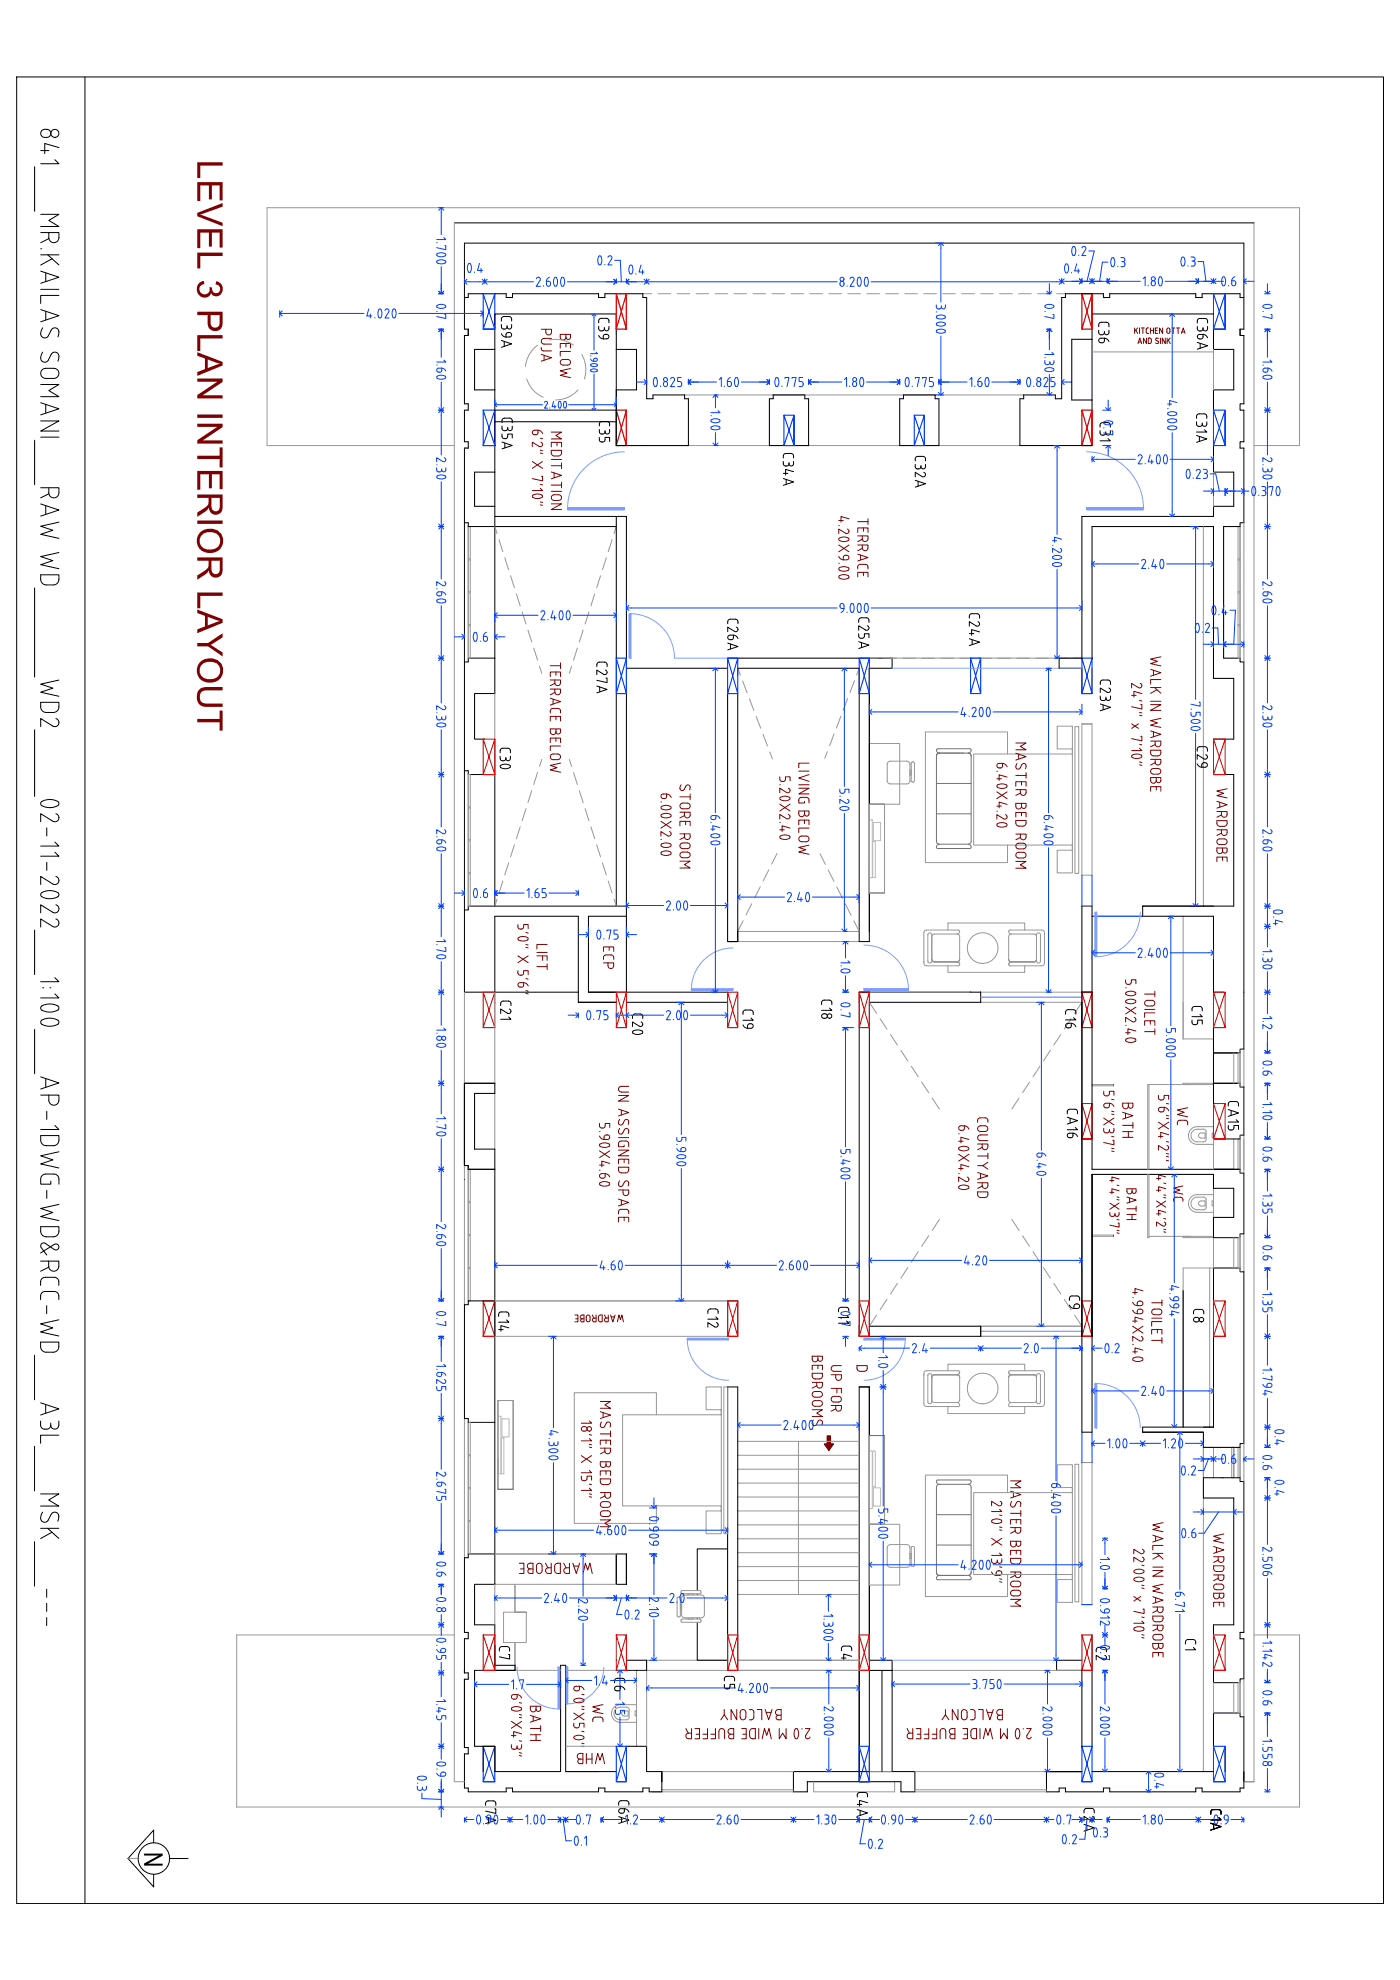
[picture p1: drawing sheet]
<svg xmlns="http://www.w3.org/2000/svg" width="420mm" height="594mm" viewBox="0 0 420 594" stroke-linecap="round" stroke-linejoin="round" font-family="sans-serif">
<!-- layer: A_ELEVATION -->
<g fill="none" stroke="#979797" stroke-width=".3">
<path d="M80.1 133.6h56.2M71 490.4v51.6h318.8M324.5 481.3h3"/>
<circle cx="294.7" cy="416.5" r="4.6"/>
</g>
<!-- layer: A_WALL -->
<path d="M324.5 498h-7.6v3h7.6" fill="none" stroke="#000" stroke-width=".3"/>
<!-- layer: A_TEXT -->
<path d="M59.2 48.7h7.6v1h-6.7v3.7h-.9zM59.2 54.6h7.6v5.5h-.9v-4.5h-2.4v4.2h-.8v-4.2h-2.6v4.7h-.9zM59.2 63.8l7.6-2.9v1.1l-6.8 2.4 6.8 2.4v1l-7.6-2.9zM59.2 68.8h7.6v5.4h-.9v-4.4h-2.4v4.2h-.8v-4.2h-2.6v4.6h-.9zM59.2 75.8h7.6v1h-6.7v3.7h-.9zM59.9 84.7l1.3-.4 .1 .9a1.54 1.54 0 0 0-1.5 1.8 1.54 1.54 0 0 0 2 1.2 1.54 1.54 0 0 0 1-2.1l.8 .1a1.33 1.33 0 0 0 1 1.7 1.33 1.33 0 0 0 1.6-1.3 1.33 1.33 0 0 0-1.5-1.3l.1-.9a2.19 2.19 0 0 1 2.1 2.6 2.19 2.19 0 0 1-3 1.6l-.6-.8a2.11 2.11 0 0 1-1.9 1.5 2.11 2.11 0 0 1-2-1.1 2.68 2.68 0 0 1 .5-3.5zM59.2 93.5h7.6v2.9a2.35 2.35 0 0 1-1.3 2.7 2.35 2.35 0 0 1-2.9-.7l-.3-1.1v-2.8h-3.1zM63.2 94.5a4.5 4.5 0 0 0 .3 3.3 1.4 1.4 0 0 0 1.8 .3 1.4 1.4 0 0 0 .6-1.7v-1.9zM59.2 100.5h7.6v1h-6.7v3.8h-.9zM59.2 105.6l7.6 2.9v1.1l-7.6 3.1v-1.1l2.3-.9v-3.2l-2.3-.8zM62.3 107.8v2.6l3.7-1.3zM59.2 113.5h7.6v1.1l-6 3.9h6v1h-7.6v-1l5.9-4h-5.9zM59.2 124.3h7.6v1h-7.6zM59.2 127.1h7.6v1l-6 4h6v1h-7.6v-1.1l5.9-4h-5.9zM59.2 136.7h6.7v-2.5h.9v6h-.9v-2.5h-6.7zM59.2 141.2h7.6v5.5h-.9v-4.5h-2.4v4.2h-.8v-4.2h-2.6v4.7h-.9zM59.2 148.3h7.6v3.4a2.11 2.11 0 0 1-1.8 2.7 2.11 2.11 0 0 1-2.4-2.2l-1.1 1.3-2.3 1.5v-1.3l1.9-1.2a2.33 2.33 0 0 0 1.4-1.5v-1.7h-3.3zM63.4 149.3v2.2a1.33 1.33 0 0 0 1.1 1.8 1.33 1.33 0 0 0 1.4-1.6v-2.4zM59.2 156.1h7.6v1h-7.6zM59.8 159.9a4.4 4.4 0 0 1 6.6 .2 3.8 3.8 0 0 1-.1 4.2 3.8 3.8 0 0 1-3.9 1.6 3.7 3.7 0 0 1-2.6-6zM60.3 160.7a2.73 2.73 0 0 0 .1 3.2 2.73 2.73 0 0 0 3 .9 2.63 2.63 0 0 0 2.7-2.9 2.63 2.63 0 0 0-3.2-2.3 2.68 2.68 0 0 0-2.6 1.1zM59.2 167.2h7.6v3.3a2.11 2.11 0 0 1-1.8 2.7 2.11 2.11 0 0 1-2.4-2.1l-1.1 1.2-2.3 1.6v-1.3l1.9-1.2a2.33 2.33 0 0 0 1.4-1.5v-1.7h-3.3zM63.4 168.2v2.1a1.33 1.33 0 0 0 1.1 1.9 1.33 1.33 0 0 0 1.4-1.6v-2.4zM59.2 177.7h7.6v1h-6.7v3.8h-.9zM59.2 182.8l7.6 2.9v1.1l-7.6 3.1v-1.1l2.3-.9v-3.2l-2.3-.8zM62.3 185v2.6l3.7-1.4zM59.2 192.9h3.2l4.4-3v1.3l-3.6 2.2 3.6 2.3v1.2l-4.4-3h-3.2zM59.8 198.8a4.4 4.4 0 0 1 6.6 .2 3.8 3.8 0 0 1-.1 4.2 3.8 3.8 0 0 1-3.9 1.5 3.7 3.7 0 0 1-2.6-5.9zM60.3 199.6a2.73 2.73 0 0 0 .1 3.2 2.73 2.73 0 0 0 3 .9 2.63 2.63 0 0 0 2.7-2.9 2.63 2.63 0 0 0-3.2-2.3 2.68 2.68 0 0 0-2.6 1.1zM59.6 207a3.2 3.2 0 0 1 2.8-.9h4.4v1h-4.4a2.04 2.04 0 0 0-2.5 1.9 2.04 2.04 0 0 0 2.5 2h4.4v1h-4.4a2.82 2.82 0 0 1-3.4-3.5zM59.2 215.6h6.7v-2.5h.9v6h-.9v-2.5h-6.7z" fill="#7f0000"/>
<!-- layer: A_ELEVATION -->
<g fill="none" stroke="#979797" stroke-width=".3">
<path d="M139.3 349.6v41.7M275.4 375.4l-2.1 3.2M278.5 370.7l-2 3.1M281.8 365.7l-2.2 3.4M303.5 365.7l2.2 3.4M306.7 370.7l2.1 3.1M309.8 375.4l2.1 3.2M327.5 370.4h6.5M327.5 370.8h6.5M344.2 371.2h.4M262.9 394.5l-2.2 3.3M266 389.7l-2 3.2"/>
<path d="M269.2 384.9l-2.1 3.2M272.3 380.2l-2.1 3.1M312.9 380.2l2.1 3.1M316.1 384.9l2.1 3.2M319.2 389.7l2.1 3.2M322.3 394.5l2.2 3.3h-30.4M294.1 400.8h30.4M324.5 438.7h3v42.6h-3z"/>
</g>
<!-- layer: 0 -->
<g fill="none" stroke="#000" stroke-width=".3">
<path d="M46.1 552.7v-3.8l-7.7 8.5 7.7 8.5v-3.7M50.9 557.4h5.5"/>
<circle cx="46.1" cy="557.4" r="4.7"/>
</g>
<path d="M43.2 556h5.6v.6l-4.4 2.4h4.4v.6h-5.6v-.7l4.4-2.4h-4.4z" fill="#000"/>
<!-- layer: A_FURNITURE -->
<path d="M266.4 463.5l.7-.2h4.9l.7 .3 .2 .6v4.9l-.3 .8-.6 .2h-4.9l-.8-.3-.2-.7v-4.9zM272.9 465.9h.4M272.9 467.4h.4M273.4 463.9h.6l.3 .3v5.3l-.4 .3h-.4l-.2-.3zM38.4 557.4h3" fill="none" stroke="#979797" stroke-width=".3"/>
<!-- layer: A_WALL -->
<path d="M257.7 397.8v3M260.7 397.8v3M294.1 397.8v3M260.7 416v82M324.5 400.8h3" fill="none" stroke="#000" stroke-width=".3"/>
<!-- layer: A_DOOR WINDOW -->
<path d="M294.1 399.3h30.4" fill="none" stroke="#7f9fff" stroke-width=".3"/>
<!-- layer: A_TEXT -->
<g fill="none" stroke="#7f0000" stroke-width=".3">
<path d="M348.8 456.7l-3 .7 2 .7-2 .6 3 .7M340.1 478.8l2 1.4M340.2 471.1a2.38 2.38 0 0 1 2.9 .2 1.99 1.99 0 0 1-2.3 .6l-.3-.1a.46 .46 0 0 1-.3-.7zM340.2 473.5a2.38 2.38 0 0 1 2.9 .2 1.99 1.99 0 0 1-2.3 .6l-.3-.1a.46 .46 0 0 1-.3-.7zM342.1 478.8l-2 1.4M342.5 469.5l.6 .1M342.5 475.4l.6 .2M342.5 476.3l.6 .2M342.6 464.7a.69 .69 0 0 1 .5 .9 .69 .69 0 0 1-1 .3l-2-1.2v1.3M342.6 467.1a.69 .69 0 0 1 .5 .9 .69 .69 0 0 1-1 .3l-2-1.2v1.3M345.8 460.5l3 1-3 1M345.8 471.1h3l-3 1.7h3"/>
<path d="M345.8 478.9l3 1-3 1.1M345.8 465.9h3M345.8 470h3M346.6 460.7v1.5M346.6 479.2v1.5M347 465.9l1.8 1.7M347.7 466.6l-1.9 1M348.8 463.5h-3v1.4M348.8 475.2l-3 .6 2 .7-2 .7 3 .7M340.2 488.3a2.38 2.38 0 0 1 2.9 .2 1.99 1.99 0 0 1-2.3 .6l-.3-.1a.46 .46 0 0 1-.3-.7zM342.5 486.2l.6 .7h-3M342.5 485l.6 .2"/>
<path d="M342.5 490.3l.6 .2M342.5 491.1l.6 .2M342.8 482.6h.3v1.4l-3-.7M345.8 482h3v.8a.85 .85 0 0 1-.8 .9 .85 .85 0 0 1-.9-.9v-.8M345.8 484.7h3v1.1l-.6 .6h-1.8l-.6-.5zM345.8 487.4h3v.9a.85 .85 0 0 1-.8 .9 .85 .85 0 0 1-.9-.9v-.9M345.8 492.9h3v.9a.68 .68 0 0 1-.7 .7 .68 .68 0 0 1-.6-.7 .85 .85 0 0 1-.9 .8 .85 .85 0 0 1-.8-.8zM345.8 497v-1.4h3v1.4M346 490.5l.4-.3h1.6a.85 .85 0 0 1 .8 .8 .85 .85 0 0 1-.8 .9h-1.4a.85 .85 0 0 1-.8-.5 .85 .85 0 0 1 .2-.9zM347.1 483l-1.3 .7M347.1 488.5l-1.3 .7M347.5 492.9v.9"/>
<path d="M347.5 495.6v1.1"/>
</g>
<!-- layer: A_DIMENSIONS -->
<path d="M334 370.4v.4" fill="none" stroke="#003fff" stroke-width=".3"/>
<!-- layer: A_DOOR WINDOW -->
<path d="M259.1 401.4h12.4v.5h-12.4z" fill="none" stroke="#7f9fff" stroke-width=".35"/>
<path d="M259.1 401.4h12.4v.5h-12.4z" fill="#7f9fff"/>
<path d="M271.5 401.6a12.4 12.4 0 0 1-12.4 12.4" fill="none" stroke="#7f9fff" stroke-width=".3"/>
<!-- layer: A_WALL -->
<path d="M260.7 397.8h33.4M257.7 400.8h36.4M260.7 416h-3v118.4M260.7 498h6.9M327.5 490.4v33.4M260.7 501v30.4" fill="none" stroke="#000" stroke-width=".3"/>
<!-- layer: A_TEXT -->
<g fill="none" stroke="#7f0000" stroke-width=".3">
<path d="M272.1 518.4l.7 1.4M273.8 518.4v3.1h-.9a.85 .85 0 0 1-.8-.8 .85 .85 0 0 1 .8-.9h.9M274.8 518.4h1.4v3.1h-1.4M278.6 518.4v3.1h-1.4M280.9 518.4v3.1h-1.3M282.5 515.8l1.1-1.5 1 1.5M283.6 512.8v1.5M284.9 518.7l.4-.2 1.1-.1v3.1h-.8a.68 .68 0 0 1-.7-.7 .68 .68 0 0 1 .7-.6 .85 .85 0 0 1-.8-.5 .85 .85 0 0 1 .1-1zM287.3 512.8v3l-1.7-3v3M288.7 513a.85 .85 0 0 1 .9-.2 .85 .85 0 0 1 .5 .8v1.4a.85 .85 0 0 1-.9 .8 .85 .85 0 0 1-.8-.8v-1.6zM288.8 518.4h1.4v3.1h-1.4M291.1 512.8h.9l.5 .7-.1 1.9-.5 .4h-.8"/>
<path d="M291.5 518.7l1.4-.3v3.1h-1l-.6-.5-.1-1.7zM293.5 512.8h1.3v3M293.9 518.4v3.1M295.9 512.8l1 3 1-3M296.2 513.6h1.4M299.2 513l.4-.2h1.1v3h-.9a.68 .68 0 0 1-.7-.7 .68 .68 0 0 1 .7-.6 .85 .85 0 0 1-.8-.5 .85 .85 0 0 1 .2-1zM299.8 514.5h.9M300.1 518.4v3.1l1-1.7 1 1.7v-3.1M304.9 518.5a.94 .94 0 0 1 1 1.3 1.34 1.34 0 0 1-.9 1.7 2.54 2.54 0 0 1-.1-3zM306.9 518.4v.2M307.9 518.4h1.4l-1.3 2.1a.69 .69 0 0 0 .4 1 .69 .69 0 0 0 .9-.5M275.1 520.2h1.1"/>
<path d="M277.2 520.2h1.4M279.6 520.2h1.3M282 521.5v-2.2a.85 .85 0 0 1 .8-.9 .85 .85 0 0 1 .9 .9v2.2M285.6 520.2h.8M289.1 520.2h1.1M295 521.5l.6-3.1 .7 2.1 .7-2.1 .7 3.1"/>
</g>
<!-- layer: A_FURNITURE -->
<path d="M277.1 412.3h.1M278.3 412.3h.1M278.4 412.2l.8-.2 .3 .6v7.8a.6 .6 0 0 1-.6 .6 .6 .6 0 0 1-.6-.6zM279.5 419.9l.1 .4 .6 .4h6.8M287 412.3a.63 .63 0 0 0 .8-.4 .63 .63 0 0 0-.4-.8h-9.5l-.6 .3-.2 .5v9.2l.2 .5 .6 .3h9.5a.63 .63 0 0 0 .4-.8 .63 .63 0 0 0-.8-.4M287 412.3l.6 .3 .2 .5v6.9l-.2 .4-.6 .3M287 412.3h-6.8l-.6 .3-.1 .5" fill="none" stroke="#979797" stroke-width=".3"/>
<!-- layer: A_ELEVATION -->
<path d="M370 341.6v9.1M371.3 341.6h.6v9.1h-.6zM284.3 411.1v-1.9h23v1.9M221.3 436.5h36.4M239.5 432.3v45.9M284.3 421.9v2.1h23v-2.1M221.3 440.7h36.4M302.2 447.7v-5.3h-24.6v36.5h24.6v-6.7M267.6 501h56.9" fill="none" stroke="#979797" stroke-width=".3"/>
<!-- layer: A_FURN -->
<path d="M280.9 454.3h10.4M281.7 445.2a.69 .69 0 0 1-.8-.5 .69 .69 0 0 1 .4-.8h9.5a.69 .69 0 0 1 .4 .8 .69 .69 0 0 1-.8 .5M281.7 445.2l-.5 .2-.3 .7v25.6l.2 .5 .6 .3M281.7 445.2h8.7M290.4 445.2l.6 .2 .3 .7v25.6l-.2 .5-.7 .3M280.9 463.4h10.4M281.7 472.5a.69 .69 0 0 0-.8 .5 .69 .69 0 0 0 .4 .8h9.5a.69 .69 0 0 0 .4-.8 .69 .69 0 0 0-.8-.5M281.7 472.5h8.7" fill="none" stroke="#757575" stroke-width=".3"/>
<!-- layer: 0 -->
<path d="M257.7 501v33.4" fill="none" stroke="#000" stroke-width=".3"/>
<!-- layer: A_TEXT -->
<path d="M247.3 433.1h2.6l-1.3 1.8z" fill="none" stroke="#7f0000" stroke-width=".35"/>
<path d="M247.3 433.1h2.6l-1.3 1.8z" fill="#7f0000"/>
<path d="M248.2 430.7h.8v2.4h-.8z" fill="none" stroke="#7f0000" stroke-width=".35"/>
<path d="M248.2 430.7h.8v2.4h-.8z" fill="#7f0000"/>
<!-- layer: C_COLUMN NO.s -->
<path d="M251.5 393.5l.1-1 .7-.4 1.9 .1 .3 .4 .1 .9M253.9 394.5l.7 .7h-3.1M253.9 396.2l.7 .7h-3.1M252.4 495.1l.1-1 .6-.4 1.9 .1 .4 .4v.9M252.4 497.3h1.3M255.4 496.8l-2.3-.7v1.7" fill="none" stroke="#000" stroke-width=".3"/>
<!-- layer: A_TEXT -->
<path d="M247.3 433.1h2.6l-1.3 1.8z" fill="none" stroke="#7f0000" stroke-width=".35"/>
<path d="M247.3 433.1h2.6l-1.3 1.8z" fill="#7f0000"/>
<path d="M248.2 430.7h.8v2.4h-.8z" fill="none" stroke="#7f0000" stroke-width=".35"/>
<path d="M248.2 430.7h.8v2.4h-.8z" fill="#7f0000"/>
<g fill="none" stroke="#7f0000" stroke-width=".3">
<path d="M155.3 277.3l.1 1 .6 .4 .9-.3 .1-1.1h1.4v1.2M157.7 279.7l.7 .2M155.3 291.1l.1 1.1 .6 .3 .9-.2 .1-1.2h1.4v1.2M155.3 286.7l3.1 2M155.4 281.3a2.38 2.38 0 0 1 3 .2 1.99 1.99 0 0 1-2.4 .6l-.2-.1a.46 .46 0 0 1-.4-.7zM155.6 294.9l1.4-.2v.7a.8 .8 0 0 1-1 .7 .8 .8 0 0 1-.4-1.2zM157 294.7l.9 .4 .5 .6M157.7 283.3l.7 .1M157.7 284.1l.7 .2M157.7 293.5l.7 .2M157.7 297.1l.7 .2M157.7 298l.7 .1"/>
<path d="M158.4 286.7l-3.1 2M161 286.7h3.1v1.4M161 285.7h3.1M161 289.9h3.1M162.7 286.7v1.4M164.1 283.3h-3.1v1.3M164.1 289.1v1.7M181 285.4v-1.4h3.1v1.4M181 287.8l.1-1 .7-.4 1.9 .1 .3 .4 .1 .9M181 288.8h3.1v.9a.85 .85 0 0 1-.9 .8 .85 .85 0 0 1-.8-.8v-.9M182.7 284v1M243.6 406.8h3.1v.8a.68 .68 0 0 1-.7 .7 .68 .68 0 0 1-.7-.7 .85 .85 0 0 1-.8 .9 .85 .85 0 0 1-.9-.9z"/>
<path d="M243.6 410.9v-1.4h3.1v1.4M243.6 411.9h3.1l-.1 1-.6 .7h-1.7l-.6-.6zM243.6 414.6h3.1v.9a.85 .85 0 0 1-.9 .8 .85 .85 0 0 1-.8-.8v-.9M243.8 417.6l.4-.2h1.6a.85 .85 0 0 1 .9 .8 .85 .85 0 0 1-.9 .9h-1.3a.85 .85 0 0 1-.8-.5 .85 .85 0 0 1 .1-1zM245 415.6l-1.4 .7M245.3 406.8v.8M245.3 409.5v1M249.3 412.3h3.1v.9a.85 .85 0 0 1-.9 .8 .85 .85 0 0 1-.8-.8v-.9M249.3 416.4h3.1v1.4M249.5 419.1l.4-.2 1.6-.1a.85 .85 0 0 1 .9 .9 .85 .85 0 0 1-.9 .8h-1.4a.85 .85 0 0 1-.7-.5 .85 .85 0 0 1 .1-.9zM251 416.4v1.4M252.4 409.6h-2.3a.85 .85 0 0 0-.8 .8 .85 .85 0 0 0 .8 .9h2.3"/>
<path d="M243.6 422.8h3.1l-1.7 1 1.7 1.1h-3.1M243.8 420.4l.4-.3h1.6a.85 .85 0 0 1 .9 .8 .85 .85 0 0 1-.9 .9h-1.3a.85 .85 0 0 1-.8-.5 .85 .85 0 0 1 .1-.9zM243.9 425.9l-.1 .2a.86 .86 0 0 0-.1 1 .86 .86 0 0 0 .9 .4l.8-1.2a.76 .76 0 0 1 1-.1 .76 .76 0 0 1 .2 1l-.1 .2M249.3 421.5h3.1v.9a.85 .85 0 0 1-.9 .9 .85 .85 0 0 1-.8-.9v-.9M250.7 422.6l-1.4 .7"/>
</g>
<!-- layer: A_ELEVATION -->
<g fill="none" stroke="#979797" stroke-width=".3">
<path d="M192.8 88.1h2.7M197.4 88.1h3.8M203.1 88.1h3.8M208.7 88.1h3.8M214.4 88.1h3.8M220.1 88.1h3.8M225.8 88.1h3.8M231.5 88.1h3.8M237.2 88.1h3.8M242.9 88.1h3.8M248.6 88.1h3.8M254.3 88.1h3.8"/>
<path d="M260 88.1h3.8M265.7 88.1h3.8M271.4 88.1h3.8M277.1 88.1h3.8M282.8 88.1h3.7M288.4 88.1h3.8M294.1 88.1h3.8M299.8 88.1h3.8M305.5 88.1h3.8M311.2 88.1h3.8M316.9 88.1h2.7M221.3 200.4l.8 2.1"/>
<path d="M222.7 204.3l1.4 3.5M224.8 209.6l1.3 3.5M226.8 214.9l1.4 3.5M228.8 220.2l1.4 3.6M230.9 225.5l.8 2.1M233.1 256l-1.7 3.2M222.9 276.1l-1.6 3.3h36.4M225.5 271.1l-1.7 3.3M228 266l-1.7 3.4M230.6 260.9l-1.7 3.4M221.3 282.4h36.4M154.5 492.7v8.3"/>
<path d="M260.7 531.4h6.9M268.3 534.4v3h-24.3v-3"/>
</g>
<!-- layer: A_WALL -->
<path d="M218.2 197.4h42.5M221.3 200.4h36.4M238 531.4h36.4v6h-4.2v-3h-28.1v3h-4.1zM324.5 531.4h-10.6v6h3.8v-1.1h1.9v1.1h11.4v-1.1h1.8v1.1" fill="none" stroke="#000" stroke-width=".3"/>
<!-- layer: C_COLUMN NO.s -->
<path d="M189.7 305.5l.1-1 .7-.4 1.9 .1 .3 .5 .1 .8M189.8 309.3a2.38 2.38 0 0 1 3 .2 1.99 1.99 0 0 1-2.4 .6h-.3a.46 .46 0 0 1-.3-.8zM192.3 306.5a.69 .69 0 0 1 .4 .9 .69 .69 0 0 1-1 .4l-2-1.3v1.4M257.1 539l.1-1 .7-.4 1.9 .1 .4 .4v.9M257.1 542.7l3.1 1.1-3.1 1M257.1 541.2h1.4M258 543v1.5M260.2 540.7l-2.4-.7v1.7M325.1 543.8l.1-1 .7-.4 1.9 .1 .4 .4v.9M325.1 547.2l3.1 1-3.1 1M326 547.5v1.4M327.7 544.8a.69 .69 0 0 1 .4 .9 .69 .69 0 0 1-.9 .4l-2.1-1.3v1.4" fill="none" stroke="#000" stroke-width=".3"/>
<!-- layer: A_COLUMNS -->
<path d="M257.7 523.8v10.6h3v-10.6h-3l3 10.6h-3l3-10.6" fill="none" stroke="#00f" stroke-width=".3"/>
<path d="M324.5 390.2v10.6h3v-10.6h-3l3 10.6h-3l3-10.6M324.5 490.4v10.6h3v-10.6h-3l3 10.6h-3l3-10.6" fill="none" stroke="#f00" stroke-width=".3"/>
<!-- layer: A_FURNITURE -->
<path d="M205.3 118.5h101.7M187.9 133.6h118" fill="none" stroke="#979797" stroke-width=".3"/>
<!-- layer: A_WALLS -->
<path d="M140.4 426.6h8M140.4 466.1h8v9.1M139.3 489.6h1.1M139.3 491.5h1.1M148.4 487.3v12.2" fill="none" stroke="#000" stroke-width=".3"/>
<!-- layer: A_FURN -->
<path d="M149.3 420h4.7v26.7h-4.7z" fill="#fff"/>
<path d="M149.4 420.1h4.5v26.6h-4.5z" fill="none" stroke="#757575" stroke-width=".3"/>
<path d="M149.4 424.8h.8v17.3h-.8zM150.4 431.3h.7v10.8h-.7zM150.6 425.5h2.1v5.5h-2.1z" fill="none" stroke="#b9b9b9" stroke-width=".3"/>
<!-- layer: A_ELEVATION -->
<path d="M149.4 420.1h4.5v26.6h-4.5z" fill="none" stroke="#979797" stroke-width=".3"/>
<!-- layer: A_WALL -->
<path d="M176.5 274.8h11.4M221.3 279.4v3h-3.1M148.4 475.2h.1" fill="none" stroke="#000" stroke-width=".3"/>
<!-- layer: A_DOOR WINDOW -->
<path d="M207.4 296.5h12.4v.5h-12.4z" fill="none" stroke="#7f9fff" stroke-width=".35"/>
<path d="M207.4 296.5h12.4v.5h-12.4z" fill="#7f9fff"/>
<path d="M202.3 197.4h15.9M219.8 284.3a12.5 12.5 0 0 0-12.4 12.5" fill="none" stroke="#7f9fff" stroke-width=".3"/>
<!-- layer: 0 -->
<path d="M187.9 200.4h30.3M187.9 274.8v22.8" fill="none" stroke="#000" stroke-width=".3"/>
<!-- layer: A_WALL -->
<path d="M184.8 116.9v16.7M173.5 274.8v22.8M176.5 274.8v22.8M179.5 531.4h5.3" fill="none" stroke="#000" stroke-width=".3"/>
<!-- layer: C_COLUMN NO.s -->
<g fill="none" stroke="#000" stroke-width=".3">
<path d="M179.6 96.8v-.9l.7-.4 1.9 .1 .4 .4v.8M179.6 97.9v.9l.4 .4 .9-.1 .4-.5M181.3 98.2v.4M182.6 97.9v.7a.68 .68 0 0 1-.6 .6 .68 .68 0 0 1-.7-.6M179.6 100.6l.8 .9 1.6 .1a.77 .77 0 0 0 .4-1.2 .77 .77 0 0 0-1.3 .1l-.2 1.1M179.8 127.8v-1l.7-.4 1.9 .1 .4 .4v.9M179.8 128.8v.9l.4 .4h.9l.4-.6M179.8 131.2l.1 1 .5 .4 .9-.3 .2-1.1h1.3v1.2M181.5 129.1v.4M182.8 128.8v.7a.68 .68 0 0 1-.6 .7 .68 .68 0 0 1-.7-.7M218.3 187.1l.1-1 .6-.4 1.9 .1 .4 .4v.9M218.3 192.9l3 1-3 1"/>
<path d="M218.5 190.7l1.5-.2v.7a.8 .8 0 0 1-1.1 .7 .8 .8 0 0 1-.4-1.2zM219.1 193.2v1.4M220 190.5l.9 .3 .4 .7M220.8 188.1a.69 .69 0 0 1 .5 .9 .69 .69 0 0 1-1 .4l-2-1.3v1.4"/>
</g>
<!-- layer: A_ELEVATION -->
<path d="M184.8 94.2v6M190.9 501v22.8" fill="none" stroke="#979797" stroke-width=".3"/>
<!-- layer: A_WALLS -->
<path d="M179.5 88.1v1.1M181.4 88.1h11.4v1.1M184.8 94.2v10.6M205.3 118.5v1.1M206.5 119.6v14h-12.6M193.9 133.6h.1" fill="none" stroke="#000" stroke-width=".3"/>
<!-- layer: A_TEXT -->
<g fill="none" stroke="#7f0000" stroke-width=".3">
<path d="M198.5 238.3l1.4-.2v.7a.8 .8 0 0 1-1 .7 .8 .8 0 0 1-.4-1.2zM199.9 238.1l.9 .4 .5 .7M203.9 239h3.1M204.3 235.4l-.2 .2a.86 .86 0 0 0 0 1 .86 .86 0 0 0 .8 .4l.8-1.2a.76 .76 0 0 1 1-.1 .76 .76 0 0 1 .2 1l-.1 .2M207 238.1v1.7M198.2 240.5h.2M198.2 246.3l3.1 2.1M198.2 251.8h.2M198.3 242a2.38 2.38 0 0 1 3 .2 1.99 1.99 0 0 1-2.4 .6l-.2-.1a.46 .46 0 0 1-.4-.7zM198.3 244.4a2.38 2.38 0 0 1 3 .2 1.99 1.99 0 0 1-2.4 .6l-.2-.1a.46 .46 0 0 1-.4-.7zM198.3 253.2a2.38 2.38 0 0 1 3 .3 1.99 1.99 0 0 1-2.4 .6l-.2-.1a.46 .46 0 0 1-.4-.8zM198.3 255.6a2.38 2.38 0 0 1 3 .2 1.99 1.99 0 0 1-2.4 .7l-.2-.1a.46 .46 0 0 1-.4-.8z"/>
<path d="M200.8 249.4a.69 .69 0 0 1 .5 .9 .69 .69 0 0 1-1 .4l-2.1-1.3v1.4M201.3 246.3l-3.1 2.1M203.9 243.6h3.1v.9a.85 .85 0 0 1-.9 .8 .85 .85 0 0 1-.8-.8v-.9M203.9 247.7v-1.4h3.1v1.4M203.9 250.1h3.1v.8a.85 .85 0 0 1-.9 .9 .85 .85 0 0 1-.8-.9v-.8M203.9 258.3h3.1l-1.7 1 1.7 1h-3.1M204.1 241.2l.4-.3h1.6a.85 .85 0 0 1 .9 .8 .85 .85 0 0 1-.9 .9h-1.3a.85 .85 0 0 1-.8-.5 .85 .85 0 0 1 .1-.9zM204.1 253.1l.4-.2 1.6-.1a.85 .85 0 0 1 .9 .9 .85 .85 0 0 1-.9 .8h-1.3a.85 .85 0 0 1-.8-.5 .85 .85 0 0 1 .1-.9zM204.1 255.9l.4-.3h1.6a.85 .85 0 0 1 .9 .8 .85 .85 0 0 1-.9 .9h-1.3a.85 .85 0 0 1-.8-.5 .85 .85 0 0 1 .1-.9zM205.3 244.6l-1.4 .7M205.3 251.1l-1.4 .7M205.6 246.3v1.1"/>
</g>
<!-- layer: A_DOOR WINDOW -->
<path d="M188.7 184.1h.5v13.3h-.5z" fill="none" stroke="#7f9fff" stroke-width=".35"/>
<path d="M188.7 184.1h.5v13.3h-.5z" fill="#7f9fff"/>
<path d="M189 184.1a13.3 13.3 0 0 1 13.3 13.3" fill="none" stroke="#7f9fff" stroke-width=".3"/>
<!-- layer: A_WALL -->
<path d="M184.8 200.4v-45.5h3.1v45.5M181.4 536.3v1.1M198.5 531.4v3" fill="none" stroke="#000" stroke-width=".3"/>
<!-- layer: A_ELEVATION -->
<path d="M184.8 157.9l-.6 2.2M178.4 178.1l-1.2 3.6M180.1 172.7l-1.1 3.6M181.8 167.3l-1.1 3.6M183.6 161.9l-1.2 3.6M171.4 199.8l-.6 2.1M173.2 194.4l-1.2 3.6M174.9 189l-1.1 3.6M176.6 183.5l-1.1 3.7" fill="none" stroke="#979797" stroke-width=".3"/>
<!-- layer: A_DOOR WINDOW -->
<path d="M170.2 152.2h17.1v.7h-17.1z" fill="none" stroke="#7f9fff" stroke-width=".35"/>
<path d="M170.2 152.2h17.1v.7h-17.1z" fill="#7f9fff"/>
<path d="M187.3 135.5a17 17 0 0 0-17.1 17.1" fill="none" stroke="#7f9fff" stroke-width=".3"/>
<!-- layer: A_ELEVATION -->
<g fill="none" stroke="#979797" stroke-width=".3">
<path d="M139.3 134.4h.2M139.7 134.4h.4M140.3 134.4h.1M140.5 134.4h.1M140.4 157.9v39.5M140.4 168h.6M140.4 167.6h.6M140.4 177.5h.6M148.4 208v13.7M140.4 232.3h.6v39.5h-.6zM140.4 232.3v39.5M170.8 227.8l.6 2.1"/>
<path d="M172 231.7l1.2 3.6M173.8 237.1l1.1 3.6M175.5 242.6l1.1 3.6M177.2 248l1.2 3.6M179 253.4l1.1 3.6M180.7 258.8l1.1 3.6M182.4 264.2l1.2 3.7M184.2 269.7l.6 2.1M148.4 327.9v16.8M140.4 456h.6M140.4 456.4h.6M169.7 501h15.1"/>
</g>
<!-- layer: A_TEXT -->
<g fill="none" stroke="#7f0000" stroke-width=".3">
<path d="M159.7 138.4l3 2.1M159.9 129.2l1.5-.2v.7a.8 .8 0 0 1-1.1 .7 .8 .8 0 0 1-.4-1.2zM161.4 129l.8 .3 .5 .8M162 131.4l.7 .2M162 135l.7 .2M162 135.9l.7 .1M162.2 132.6a.69 .69 0 0 1 .5 1 .69 .69 0 0 1-1 .3l-2-1.3v1.4M162.7 138.4l-3 2.1M165.3 129.6h3.1l-1.7 1 1.7 1.1h-3.1M165.3 134v-1.3h3.1v1.3M165.3 135.1h3.1v1l-.7 .6h-1.7l-.6-.5zM165.3 137.8h3.1"/>
<path d="M165.3 139.7h3.1M167.1 132.7v1M168.4 138.8v1.7M159.7 148.6a2.38 2.38 0 0 1 3 .2 1.99 1.99 0 0 1-2.3 .6l-.3-.1a.46 .46 0 0 1-.4-.7zM162 146.5l.7 .6h-3M162 145.3l.7 .1M162 150.6l.7 .1M162 151.4l.7 .2M162.4 142.9h.3v1.3l-3-.7M165.3 141.6l3.1 1-3.1 1M165.3 151.1h3.1l-3.1 1.7h3.1M165.3 145.5h3.1"/>
<path d="M165.3 147.4h3.1M165.6 148.7l.4-.3h1.6a.85 .85 0 0 1 .8 .8 .85 .85 0 0 1-.8 .9h-1.4a.85 .85 0 0 1-.8-.5 .85 .85 0 0 1 .2-.9zM166.2 141.9v1.4M168.4 144.6v1.7"/>
</g>
<!-- layer: C_COLUMN NO.s -->
<g fill="none" stroke="#000" stroke-width=".3">
<path d="M150.4 96.3l.1-.9 .7-.5 1.8 .1 .4 .5 .1 .8M150.4 97.3v.9l.4 .5 .9-.1 .4-.6M152.1 97.7v.3M153.5 97.3v.7a.68 .68 0 0 1-.7 .7 .68 .68 0 0 1-.7-.7M150.4 100.1l.8 .8 1.6 .2a.77 .77 0 0 0 .4-1.2 .77 .77 0 0 0-1.3 .1l-.1 1.1M150.4 102.1l3.1 1-3.1 1.1M151.2 102.4v1.5M150 225.8l.1-1 .7-.4 1.9 .1 .4 .5v.8M150 226.8l.1 .9 .4 .4h.9l.3-.6M150.1 229.6a2.38 2.38 0 0 1 3 .2 1.99 1.99 0 0 1-2.4 .6h-.3a.46 .46 0 0 1-.3-.8zM151.7 227.2v.3M153.1 226.8v.7a.68 .68 0 0 1-.7 .7 .68 .68 0 0 1-.7-.7"/>
<path d="M150.2 301.6l.1-.9 .6-.5 1.9 .1 .4 .5 .1 .8M152.6 305l.7 .7h-3.1M152.7 302.6a.69 .69 0 0 1 .5 1 .69 .69 0 0 1-1 .3l-2-1.3v1.4M184.3 504.7l.1-.9 .7-.4 1.9 .1 .4 .4v.8M184.6 505.9l1.4-.1v.7a.8 .8 0 0 1-1 .6 .8 .8 0 0 1-.4-1.2zM186 505.8l.8 .2 .6 .8"/>
</g>
<!-- layer: A_WALLS -->
<path d="M139.3 98.7h1.1v1.9h-1.1v20.5h1.1v1.9h-1.1v9.5h1.1M179.5 88.1h-25.8v1.1h-1.9v-1.1h-11.4v1.1h-1.1M184.8 94.2h-36.4v10.6M142.3 104.8v12.1M148.4 116.9v24.7h-6.1v10.3h6.1v6M184.8 104.8h6.1M139.3 134.4v22.4h1.1M139.3 198.5h1.1v-1.1h8v10.6M148.4 221.7v10.6h-8v-1.1h-1.1M148.4 271.8h-8v1.1M139.3 297.6h9.1M148.4 324.9h-9.1v24.7h1.1" fill="none" stroke="#000" stroke-width=".3"/>
<!-- layer: 0 -->
<g fill="none" stroke="#000" stroke-width=".3">
<path d="M139.3 72.9v16.3M140.4 98.7v1.9h-1.1M148.4 104.8v12.1M184.8 104.8v12.1M139.3 156.8v41.7M148.4 154.9h36.4M148.4 157.9h36.4M148.4 141.6v10.3M184.8 200.4v71.4M187.9 200.4v71.4M139.3 231.2v41.7M148.4 232.3v39.5"/>
<path d="M148.4 297.6h25.1"/>
</g>
<!-- layer: A_WALL -->
<g fill="none" stroke="#000" stroke-width=".3">
<path d="M148.4 208h-6.1v13.7h3.1M218.2 208v74.4M221.3 208v74.4M148.4 271.8h39.5M173.5 274.8h-25.1v22.8M173.5 297.6v3h11.3M176.5 297.6h41.7M148.4 300.6h.1M187.9 300.6h30.3M139.3 324.9v24.7M148.4 327.9h-6.1v16.8M144.9 400.8h.1"/>
<path d="M342.7 428v1.6M148.4 523.8v7.6M153.7 536.3h-1.9v1.1"/>
</g>
<!-- layer: A_COLUMNS -->
<path d="M184.8 297.6v10.6h3.1v-10.6h-3.1l3.1 10.6h-3.1l3.1-10.6M218.2 297.6v10.6h3.1v-10.6h-3.1l3.1 10.6h-3.1l3.1-10.6M144.9 390.2v10.6h3.5v-10.6h-3.5l3.5 10.6h-3.5l3.5-10.6" fill="none" stroke="#f00" stroke-width=".3"/>
<path d="M184.8 197.4v10.6h3.1v-10.6h-3.1l3.1 10.6h-3.1l3.1-10.6M218.2 197.4v10.6h3.1v-10.6h-3.1l3.1 10.6h-3.1l3.1-10.6M144.9 523.8v10.6h3.5v-10.6h-3.5l3.5 10.6h-3.5l3.5-10.6" fill="none" stroke="#00f" stroke-width=".3"/>
<!-- layer: A_DIMENSIONS -->
<path d="M148.4 324.9h.1" fill="none" stroke="#003fff" stroke-width=".3"/>
<!-- layer: A_COLUMNS -->
<path d="M184.8 88.1l3.1 10.6v-10.6l-3.1 10.6v-10.6h3.1v10.6h-3.1M184.8 123l3.1 10.6v-10.6l-3.1 10.6v-10.6h3.1v10.6h-3.1" fill="none" stroke="#f00" stroke-width=".36"/>
<!-- layer: A_DOOR WINDOW -->
<path d="M328.4 415h.5v13.3h-.5z" fill="none" stroke="#7f9fff" stroke-width=".35"/>
<path d="M328.4 415h.5v13.3h-.5z" fill="#7f9fff"/>
<path d="M328.7 415a13.3 13.3 0 0 1 13.3 13.3" fill="none" stroke="#7f9fff" stroke-width=".3"/>
<!-- layer: A_ELEVATION -->
<path d="M140.4 177.9h.6M140.4 242.4h.6M140.4 251.9h.6M140.4 252.2h.6M140.4 261.7h.6M140.4 262.1h.6" fill="none" stroke="#979797" stroke-width=".3"/>
<!-- layer: A_WALL -->
<path d="M148.4 94.2l-.1 4.1M148.4 123.4v10.2h-3.5" fill="none" stroke="#000" stroke-width=".3"/>
<!-- layer: A_COLUMNS -->
<path d="M144.9 297.6v10.6h3.5v-10.6h-3.5l3.5 10.6h-3.5l3.5-10.6" fill="none" stroke="#f00" stroke-width=".3"/>
<!-- layer: A_FURN -->
<path d="M260.7 430.5h4.6v26.7h-4.6z" fill="#fff"/>
<path d="M260.7 430.6h4.6v26.6h-4.6z" fill="none" stroke="#757575" stroke-width=".3"/>
<path d="M260.7 435.2h.9v17.3h-.9zM261.7 435.2h.8v10.8h-.8zM261.9 446.3h2.2v5.4h-2.2z" fill="none" stroke="#b9b9b9" stroke-width=".3"/>
<!-- layer: A_ELEVATION -->
<path d="M260.7 300.6l2.2 3.3M264 305.5l2 3.2M267.1 310.3l2.1 3.2M270.2 315.1l2.1 3.1M273.3 319.8l2.1 3.2M276.5 324.6l2 3.1M279.6 329.3l2.2 3.4M260.7 430.6h4.6v26.6h-4.6zM260.7 457.2v18.2h9.1v-18.2h-9.1h4.6" fill="none" stroke="#979797" stroke-width=".3"/>
<!-- layer: A_COLUMNS -->
<path d="M144.9 88.1v10.6h3.5v-10.6h-3.5l3.5 10.6h-3.5l3.5-10.6M144.9 123v10.6h3.5v-10.6h-3.5l3.5 10.6h-3.5l3.5-10.6" fill="none" stroke="#00f" stroke-width=".3"/>
<!-- layer: 0 -->
<path d="M148.4 123h36.4M148.4 126.5h36.4" fill="none" stroke="#000" stroke-width=".3"/>
<!-- layer: A_WALL -->
<path d="M257.7 282.4h3M267.6 498v3h-6.9" fill="none" stroke="#000" stroke-width=".3"/>
<!-- layer: A_TEXT -->
<path d="M162.3 98.8h3.1v.8a.85 .85 0 0 1-.8 .9 .85 .85 0 0 1-.9-.9v-.8M162.3 104.2l.1 .6 .4 .4 2.6 .1M162.3 106.3l3.1 1-3.1 1M163.2 106.6v1.4M165.4 101.5h-2.2a.85 .85 0 0 0-.9 .8 .85 .85 0 0 0 .9 .9h2.2M168 100.3h3.1v.8a.68 .68 0 0 1-.7 .7 .68 .68 0 0 1-.7-.7 .85 .85 0 0 1-.8 .9 .85 .85 0 0 1-.9-.9zM168 104.4v-1.4h3.1v1.4M168.2 108.1l.5-.3h1.6a.85 .85 0 0 1 .8 .9 .85 .85 0 0 1-.8 .8h-1.4a.85 .85 0 0 1-.8-.5 .85 .85 0 0 1 .1-.9zM169.7 100.3v.8M169.7 103v1M171.1 105.4h-3.1v1.4M171.1 110.5l-3.1 .7 2.1 .7-2.1 .7 3.1 .7" fill="none" stroke="#7f0000" stroke-width=".3"/>
<!-- layer: A_DIMENSIONS -->
<g fill="none" stroke="#003fff" stroke-width=".3">
<path d="M177.4 94.2h.2M178.2 94.2v10.8M178.2 94.2l-.6 .5M178.2 94.2l.5 .5M177.1 107.7l.6 .6 1 .1a.51 .51 0 0 0 .2-.9 .51 .51 0 0 0-.8 .2l-.1 .7M177.1 106.8h.1M177.2 109.3a1.38 1.38 0 0 1 2 .3 1.34 1.34 0 0 1-2.1-.2zM177.2 110.9a1.38 1.38 0 0 1 2 .3 1.34 1.34 0 0 1-2.1-.2zM178.2 112.2v10.8M178.7 105.6l.5 .5h-2.1M177.4 123h.2M177.6 122.4l.6 .6"/>
<path d="M178.7 122.4l-.5 .6"/>
</g>
<!-- layer: C_COLUMN NO.s -->
<g fill="none" stroke="#000" stroke-width=".3">
<path d="M222.8 304.3l.1-.9 .7-.5 1.9 .1 .4 .5v.8M222.8 307.4l.8 .9 1.6 .1a.77 .77 0 0 0 .5-1.2 .77 .77 0 0 0-1.3 .1l-.2 1.1M225.2 305.3l.7 .7h-3.1M246.4 301.3l.1-.9 .7-.4 1.9 .1 .4 .4v.8M246.7 304.2a.82 .82 0 0 1 1.2-.1 .82 .82 0 0 1 0 1.3 .82 .82 0 0 1-1.2-.1l-.3-.4zM248.8 302.4l.7 .6h-3.1"/>
<circle cx="248.8" cy="304.7" r=".68"/>
</g>
<!-- layer: A_DOOR WINDOW -->
<path d="M259.1 296.5h13.4v.6h-13.4z" fill="none" stroke="#7f9fff" stroke-width=".35"/>
<path d="M259.1 296.5h13.4v.6h-13.4z" fill="#7f9fff"/>
<path d="M259.1 283.5a13.3 13.3 0 0 1 13.4 13.3" fill="none" stroke="#7f9fff" stroke-width=".3"/>
<!-- layer: A_WALL -->
<path d="M260.7 197.4h6.9v3h-6.9v82M257.7 200.4v82M260.7 297.6h-3v3M260.8 297.6h.1" fill="none" stroke="#000" stroke-width=".3"/>
<!-- layer: 0 -->
<path d="M260.7 200.4v79M264.5 501v30.4M267.6 501v30.4" fill="none" stroke="#000" stroke-width=".3"/>
<!-- layer: A_WALLS -->
<path d="M231.9 118.5h9.5v1.1h1.1v14h-11.7M271 118.5v1.1M280.5 119.6h1.1M269.8 133.6h11.8" fill="none" stroke="#000" stroke-width=".3"/>
<!-- layer: A_TEXT -->
<g fill="none" stroke="#7f0000" stroke-width=".3">
<path d="M251.6 156.1h1.3M251.6 157.7h.1M254.1 158.7a.69 .69 0 0 1 .5 .9 .69 .69 0 0 1-1 .3l-2-1.2v1.3M254.6 155.6l-2.3-.7v1.7M257.3 159.7v-1.4h3v1.4M257.3 156.5h3M259 158.3v1.1M260.3 155.6v1.7M251.6 166.9l.8 .9 1.6 .1a.77 .77 0 0 0 .4-1.2 .77 .77 0 0 0-1.3 .1l-.2 1.1M251.6 163.5l3 2M251.6 168.9h.1M251.7 161.5a2.38 2.38 0 0 1 2.9 .2 1.99 1.99 0 0 1-2.3 .6l-.3-.1a.46 .46 0 0 1-.3-.7z"/>
<path d="M251.7 170.4a2.38 2.38 0 0 1 2.9 .2 1.99 1.99 0 0 1-2.3 .6l-.3-.1a.46 .46 0 0 1-.3-.7zM251.7 172.8a2.38 2.38 0 0 1 2.9 .2 1.99 1.99 0 0 1-2.3 .6l-.3-.1a.46 .46 0 0 1-.3-.7zM254.6 163.5l-3 2M257.3 160.7h3v.9a.85 .85 0 0 1-.8 .8 .85 .85 0 0 1-.9-.8v-.9M257.3 163.5h3v.8a.85 .85 0 0 1-.8 .9 .85 .85 0 0 1-.9-.9v-.8M257.3 166.2l3 1-3 1M257.3 170.6v-.9l.7-.4 1.9 .1 .4 .4v.8M257.3 173v-1.3h3v1.3M258.1 166.5v1.4M258.6 161.8l-1.3 .6M258.6 164.5l-1.3 .7M259 171.7v1"/>
<path d="M233.9 233l.1 1 .6 .4 .8-.3 .2-1.1h1.4v1.2M233.9 235.4h.2M234 239.2a2.38 2.38 0 0 1 3 .2 1.99 1.99 0 0 1-2.4 .6h-.3a.46 .46 0 0 1-.3-.8zM236.4 236.4a.69 .69 0 0 1 .5 .9 .69 .69 0 0 1-1 .4l-2-1.3v1.4M239.6 236.4h3.1l-3.1 1.7h3.1M239.6 231.3h3.1M239.6 235.4h3.1M242.7 228.9h-3.1v1.4M242.7 232.3l-3.1 1 3.1 1.1M233.9 241.2l3.1 2M233.9 246.7h.2M233.9 248.9h1.4"/>
<path d="M234 250.8a2.38 2.38 0 0 1 3 .2 1.99 1.99 0 0 1-2.4 .7l-.3-.1a.46 .46 0 0 1-.3-.8zM236.4 244.3a.69 .69 0 0 1 .5 .9 .69 .69 0 0 1-1 .3l-2-1.2v1.3M237 248.4l-2.4-.7v1.7M237 241.2l-3.1 2M239.6 243.2h3.1v.9a.68 .68 0 0 1-.7 .7 .68 .68 0 0 1-.7-.7 .85 .85 0 0 1-.9 .9 .85 .85 0 0 1-.8-.9zM239.6 247.3v-1.3h3.1v1.3M239.8 251.1l.4-.3h1.6a.85 .85 0 0 1 .9 .8 .85 .85 0 0 1-.9 .9h-1.4a.85 .85 0 0 1-.7-.5 .85 .85 0 0 1 .1-.9zM241.3 240.3v.6h-1.7l.1-1.3 .7-.5 1.5 .1 .5 .2 .2 .5 .1 1M241.3 243.2v.9M241.3 246v1M242.7 248.4h-3.1v1.3M242.7 253.5l-3.1 .7 2 .7-2 .6 3.1 .7"/>
</g>
<!-- layer: A_FURNITURE -->
<path d="M266.3 228.6l.8-.3h4.9l.6 .2 .3 .8v4.8l-.2 .7-.7 .3h-4.9l-.7-.2-.3-.8v-4.8zM272.9 232.5h.4M272.9 231h.4M273.4 228.7l.6-.1 .3 .3v5.3l-.4 .3h-.4l-.2-.3z" fill="none" stroke="#979797" stroke-width=".3"/>
<!-- layer: A_ELEVATION -->
<path d="M252.2 214.8l-1.4 3.6M254.2 209.5l-1.3 3.5M256.3 204.2l-1.4 3.5M257.7 200.4l-.8 2M248.1 225.5l-.7 1.9M250.2 220.1l-1.4 3.6M260.7 241.2v-18.2h9.1v18.2h-9.1h4.6" fill="none" stroke="#979797" stroke-width=".3"/>
<!-- layer: C_COLUMN NO.s -->
<path d="M257.6 186.7v-1l.7-.4 1.9 .1 .4 .4v.9M257.6 190.1v1l.6 .3 .9-.2 .2-1.1h1.3v1.2M257.6 192.5l3 1-3 1M258.4 192.8v1.4M260.1 187.7a.69 .69 0 0 1 .5 .9 .69 .69 0 0 1-1 .4l-2-1.3v1.4" fill="none" stroke="#000" stroke-width=".3"/>
<!-- layer: A_FURN -->
<path d="M260.7 241.1h4.6v26.8h-4.6z" fill="#fff"/>
<path d="M280.9 235h10.4M281.7 225.9l-.6 .3-.2 .5v25.6l.2 .6 .6 .3M281.7 225.9a.69 .69 0 0 1-.8-.5 .69 .69 0 0 1 .4-.8h9.5a.69 .69 0 0 1 .4 .8 .69 .69 0 0 1-.8 .5M281.7 225.9h8.7M290.4 225.9l.6 .2 .3 .6v25.6l-.3 .7-.6 .2M260.7 241.2h4.6v26.6h-4.6zM280.9 244.1h10.4M281.7 253.2a.69 .69 0 0 0-.8 .5 .69 .69 0 0 0 .4 .8h9.5a.69 .69 0 0 0 .4-.8 .69 .69 0 0 0-.8-.5M281.7 253.2h8.7" fill="none" stroke="#757575" stroke-width=".3"/>
<path d="M260.7 245.9h.9v17.3h-.9zM261.7 252.4h.8v10.8h-.8zM261.9 246.7h2.2v5.4h-2.2z" fill="none" stroke="#b9b9b9" stroke-width=".3"/>
<!-- layer: A_ELEVATION -->
<g fill="none" stroke="#979797" stroke-width=".3">
<path d="M260.7 197.4h2.5M265.1 197.4h59.4M322.4 217.9h1.1v44.1h-1.1zM324.5 217.1v45.4M327.5 217.1v45.4M292 226.1h29.6v-1.5h-4.5v-6.8h4.5v44h-4.5v-6.8h4.5v-1.5h-29.6zM302.2 226.1v-6.6h-24.6v39.2h24.6v-5.2M246 256.1l1.6 3.2M260.7 241.2h4.6v26.6h-4.6zM248.4 260.9l1.7 3.4M251 266l1.7 3.4M253.5 271.1l1.8 3.4"/>
<path d="M256.1 276.2l1.6 3.2M284.3 279v-2.2h23v2.2M327.5 274.8h15.2M260.7 297.6h30.4M284.3 289.7v1.9h23v-1.9M294.1 300.6h30.4l-2.2 3.3M311.9 319.8l-2.1 3.2M315 315.1l-2.1 3.1M318.2 310.3l-2.1 3.2M321.3 305.5l-2.1 3.2M305.7 329.3l-2.2 3.4M308.8 324.6l-2.1 3.1"/>
<path d="M344.2 325.3h.4"/>
</g>
<!-- layer: A_WALL -->
<path d="M187.9 271.8v3M342.7 271.8v3M218.2 282.4h3.1M257.7 297.6h33.4M291.1 297.6h.1M294.1 297.6h.1M294.1 297.6v3h-33.4M324.5 297.6h3M324.5 297.6h.1" fill="none" stroke="#000" stroke-width=".3"/>
<!-- layer: A_COLUMNS -->
<path d="M324.5 523.8v10.6h3v-10.6h-3l3 10.6h-3l3-10.6" fill="none" stroke="#00f" stroke-width=".3"/>
<path d="M257.7 490.4v10.6h3v-10.6h-3l3 10.6h-3l3-10.6" fill="none" stroke="#f00" stroke-width=".3"/>
<!-- layer: A_FURNITURE -->
<path d="M277.1 288.5h.1M278.3 288.5h.1M278.4 280l.6-.2 .5 .6v7.9a.6 .6 0 0 1-.6 .5 .6 .6 0 0 1-.6-.5zM279.5 287.7l.1 .5 .6 .3h6.8M287 280.1a.63 .63 0 0 0 .8-.4 .63 .63 0 0 0-.4-.7h-9.5l-.6 .2-.2 .5v9.2l.2 .6 .6 .2h9.5a.63 .63 0 0 0 .4-.8 .63 .63 0 0 0-.8-.4M287 280.1l.6 .3 .2 .5v6.9l-.2 .5-.6 .2M287 280.1l-6.8 .1-.6 .3-.1 .4" fill="none" stroke="#979797" stroke-width=".3"/>
<!-- layer: A_TEXT -->
<g fill="none" stroke="#7f0000" stroke-width=".3">
<path d="M348.2 197l-3.1 .7 2.1 .7-2.1 .6 3.1 .7M339.4 208.6h1.4M339.4 217.1l2.1 1.4M341.5 217.1l-2.1 1.4M341.8 210.1l.7 .2M341.8 213.7l.7 .2M341.8 214.5l.7 .2M342 205a.69 .69 0 0 1 .4 .9 .69 .69 0 0 1-1 .3l-2-1.2v1.3M342.1 211.3h.4v1.4l-3.1-.7M342.5 208l-2.4-.6v1.7M345.1 200.8l3.1 1-3.1 1M345.1 211.4h3.1l-3.1 1.7h3.1"/>
<path d="M345.1 219.2l3.1 1-3.1 1.1M345.1 206.2h3.1M345.1 210.3h3.1M346 201.1v1.4M346 219.5v1.5M346.3 206.2l1.9 1.7M347 206.9l-1.9 1M348.2 203.8h-3.1v1.4M348.2 215.5l-3.1 .6 2.1 .7-2.1 .7 3.1 .7M299 231.4h.2M299 233.6h1.3M299 237.5l3.1 2.1"/>
<path d="M299.1 235.5a2.38 2.38 0 0 1 3 .2 1.99 1.99 0 0 1-2.4 .7l-.3-.1a.46 .46 0 0 1-.3-.8zM299.2 229.1l1.5-.1v.6a.8 .8 0 0 1-1.1 .7 .8 .8 0 0 1-.4-1.2zM300.7 229l.9 .3 .5 .7M302.1 233.1l-2.4-.7v1.7M302.1 237.5l-3.1 2.1M304.7 222.8h3l-1.7 1.1 1.7 1h-3M304.7 225.9l3 1-3 1.1M304.7 235.8v-1.3h3v1.3M304.7 236.8h3v.9a.85 .85 0 0 1-.8 .9 .85 .85 0 0 1-.9-.9v-.9M304.7 232.6h3M305 229l-.1 .2a.86 .86 0 0 0-.1 1 .86 .86 0 0 0 .9 .4l.8-1.2a.76 .76 0 0 1 1-.1 .76 .76 0 0 1 .2 1l-.1 .2M305.5 226.2v1.5"/>
<path d="M306 237.9l-1.3 .7M306.4 234.5v1M307.7 231.7v1.7M339.5 226.6a2.38 2.38 0 0 1 3 .2 1.99 1.99 0 0 1-2.4 .6l-.3-.1a.46 .46 0 0 1-.3-.7zM341.8 224.4l.7 .7h-3.1M341.8 223.2l.7 .2M341.8 228.5l.7 .2M341.8 229.4l.7 .2M342.1 220.9h.4v1.3l-3.1-.7M345.1 222.3h3.1v.8a.85 .85 0 0 1-.9 .9 .85 .85 0 0 1-.8-.9v-.8M345.1 225h3.1l-.1 1.1-.6 .6h-1.7l-.6-.5zM345.1 227.8h3.1v.8a.85 .85 0 0 1-.9 .9 .85 .85 0 0 1-.8-.9v-.8"/>
<path d="M345.1 233.2h3.1v.9a.68 .68 0 0 1-.7 .7 .68 .68 0 0 1-.7-.7 .85 .85 0 0 1-.8 .8 .85 .85 0 0 1-.9-.8zM345.1 237.3v-1.3h3.1v1.3M345.3 230.8l.4-.3h1.6a.85 .85 0 0 1 .9 .8 .85 .85 0 0 1-.9 .9h-1.3a.85 .85 0 0 1-.8-.5 .85 .85 0 0 1 .1-.9zM346.5 223.3l-1.4 .7M346.5 228.8l-1.4 .7M346.8 233.2v.9M346.8 236v1M299 241.8h1.3M299 243.3h.2M299.1 247.1a2.38 2.38 0 0 1 3 .3 1.99 1.99 0 0 1-2.4 .6l-.3-.1a.46 .46 0 0 1-.3-.8zM301.5 244.3a.69 .69 0 0 1 .5 1 .69 .69 0 0 1-1 .3l-2-1.3v1.4M302.1 241.3l-2.4-.7v1.7"/>
<path d="M304.7 240.9h3v.9a.68 .68 0 0 1-.6 .7 .68 .68 0 0 1-.7-.7 .85 .85 0 0 1-.9 .9 .85 .85 0 0 1-.8-.9zM304.7 245v-1.3h3v1.3M304.7 246.1h3v1l-.6 .6h-1.7l-.6-.5zM304.7 250.2h3v.8a.85 .85 0 0 1-.8 .9 .85 .85 0 0 1-.9-.9v-.8M304.7 258.4h3l-1.7 1 1.7 1h-3M304.9 253.2l.4-.3h1.6a.85 .85 0 0 1 .8 .9 .85 .85 0 0 1-.8 .8h-1.4a.85 .85 0 0 1-.7-.5 .85 .85 0 0 1 .1-.9zM304.9 255.9l.4-.2 1.6-.1a.85 .85 0 0 1 .8 .9 .85 .85 0 0 1-.8 .8h-1.4a.85 .85 0 0 1-.7-.5 .85 .85 0 0 1 .1-.9zM306 251.2l-1.3 .7M306.4 240.9v.9M306.4 243.7v1"/>
</g>
<!-- layer: A_DIMENSIONS -->
<path d="M327.5 274.8h15.2" fill="none" stroke="#003fff" stroke-width=".3"/>
<!-- layer: A_DOOR WINDOW -->
<path d="M294.1 299.1h30.4" fill="none" stroke="#7f9fff" stroke-width=".3"/>
<!-- layer: A_WALLS -->
<path d="M205.3 118.5h-9.5v1.1h-1.9M205.3 119.6h1.2" fill="none" stroke="#000" stroke-width=".3"/>
<!-- layer: A_DOOR WINDOW -->
<path d="M328.4 273.6h.5v13.3h-.5z" fill="none" stroke="#7f9fff" stroke-width=".35"/>
<path d="M328.4 273.6h.5v13.3h-.5z" fill="#7f9fff"/>
<path d="M267.6 200.4h56.9M342 273.6a13.3 13.3 0 0 1-13.3 13.3M294.1 299.1h30.4M267.6 498h49.3" fill="none" stroke="#7f9fff" stroke-width=".3"/>
<!-- layer: A_WALLS -->
<g fill="none" stroke="#000" stroke-width=".3">
<path d="M139.3 89.2v9.5M181.4 88.1v1.1h-1.9M192.8 89.2h1.1v30.4M318.4 89.2v30.4h-1.9v-1.1h-9.5v1.1h-1.1v14M327.5 94.2v7.6h-6v18.2h6v13.6M332.8 88.1v1.1h-1.9M142.3 104.8h6.1M142.3 116.9h6.1M190.9 104.8v12.1h-6.1v16.7h9.1M231.9 118.5v1.1h-1.1v14M271 119.6h-1.2v14M271 118.5h9.5v1.1"/>
<path d="M281.6 119.6v14M140.4 132.5v1.9h-1.1M140.4 156.8v1.1h8M139.3 198.5v32.7M140.4 272.9h-1.1v24.7M148.4 271.8h.1M373.1 489.6h-1.2v1.9h1.2"/>
</g>
<!-- layer: A_ELEVATION -->
<g fill="none" stroke="#979797" stroke-width=".3">
<path d="M389.8 62.3v71.3h-13.7M158 113.7a8.8 8.8 0 0 0 4.9 5.5M161.3 103.5a8.7 8.7 0 0 0-3.7 6.4M164.7 102a8.8 8.8 0 0 1 7.3 1.5M173.4 116.9a8.9 8.9 0 0 1-6.8 3.1M174.5 106.3a9 9 0 0 1 .8 7.4M364 104.8v12.1M140.4 157.9h.6v39.5h-.6zM148.4 157.9l.7 2.2M360.9 157.9v113.9M364 141.6v10.3M371.3 157.9h.6v39.5h-.6z"/>
<path d="M371.9 157.9v39.5M149.7 161.9l1.1 3.6M151.4 167.3l1.2 3.6M153.1 172.7l1.2 3.6M154.9 178.1l1.1 3.6M371.3 168h.6M371.3 167.6h.6M371.3 177.5h.6M371.3 177.9h.6M140.4 187.3h.6M140.4 187.7h.6M156.6 183.5l1.2 3.7"/>
<path d="M158.3 189l1.2 3.6M160.1 194.4l1.1 3.6M161.8 199.8l.7 2.1M371.3 187.3h.6M371.3 187.7h.6M324.5 217.1h3M159.5 237.1l-1.2 3.6M161.2 231.7l-1.1 3.6M162.5 227.8l-.7 2.1M140.4 242h.6M152.6 258.8l-1.2 3.6M154.3 253.4l-1.2 3.6"/>
<path d="M156 248l-1.1 3.6M157.8 242.6l-1.2 3.6M149.1 269.7l-.7 2.1M150.8 264.2l-1.1 3.7M324.5 271.8h3M354.9 274.8v36.8h9.1M139.3 297.6v27.3M148.4 297.6v27.3M294.1 297.6h30.4M364 315.8v9.1h-9.1v.4h9.1M370 315.8v9.1M371.3 315.8h.6v9.1h-.6z"/>
<path d="M371.9 314.7v11.3M373.1 314.7v11.3M327.5 325.3h6.5M364 356.4v8.7M364 370.8h-9.1v.4h9.1v9.1h-9.1v47.7M371.9 370.1v11.4M373.1 370.1v11.4M362.8 380.3v47.7M324.5 438.7h3M370 434.1v9.1M371.3 434.1h.6v9.1h-.6zM371.9 434.1v9.1"/>
<path d="M360.9 443.2v-9.1h3.1v9.1M360.9 449.3v82.1M366.4 443.2h.6M376.1 490.4h13.7v51.6M364 504.7v9.1M370 504.7v9.1M371.3 504.7h.6v9.1h-.6zM371.9 504.7v9.1M373.1 503.5v11.4M373.1 534.4h3"/>
</g>
<!-- layer: A_DIMENSIONS -->
<g fill="none" stroke="#003fff" stroke-width=".3">
<path d="M148.4 119.8v1.1M184.8 119.1v1.8M148.4 121.4h14.3M148.4 121.4l.6 .6M149 120.8l-.6 .6M163.3 120.7a.46 .46 0 0 1 .6-.3 .46 .46 0 0 1 .3 .7l-.9 1.3h.9M164.9 122.3v.1M166.1 120.4l-.5 1.6h1.1M166.4 121.5v.9M167.6 120.5a.75 .75 0 0 1 .7 1.1v.2a.47 .47 0 0 1-.4 .6 .47 .47 0 0 1-.4-.6zM169.2 120.5a.75 .75 0 0 1 .7 1.1v.2a.47 .47 0 0 1-.4 .6 .47 .47 0 0 1-.5-.6zM170.5 121.4h14.3"/>
<path d="M184.3 120.8l.5 .6M184.8 121.4l-.5 .6M221.3 200.4v2.4M334 325.3v.4"/>
</g>
<!-- layer: A_WALL -->
<g fill="none" stroke="#000" stroke-width=".3">
<path d="M358.7 88.1v1.1h1.8v-1.1h11.4M364 94.2v10.6h6v12.1h-6v24.7h6v10.3h-6v3h-39.5v42.5M364 98.7h3.5M371.9 89.2h1.2v9.5h-1.2v1.9h1.2M367.4 133.7h.1M373.1 132.5h-1.2v1.9h1.2v22.4h-1.2v1.1h-4.9v39.5h4.9v1.1h1.2v116.2h-1.2v1.1h-7.9v-15.2M373.1 121.1h-1.2v1.9h1.2M327.5 197.4v-39.5h36.5v45.6h6v18.2h-6M317.7 200.4h6.8v7.6h3v-7.6M364 232.3h6v39.5M364 274.8v22.8h3M291.1 297.6h3"/>
<path d="M327.5 297.6v-25.8h-3v25.8M148.4 327.9v-3h-9.1v24.7M364 324.9h7.9v1.1h1.2M364 334v7.6h7.9v-1.1h1.2M142.3 344.7h6.1M364 350.7h7.9v1.2h1.2v18.2h-1.2v1.1h-7.9v-6.1M364 352.2v4.2h6v8.7M364 399.3v-19h7.9v1.2h1.2v51.5h-1.2v1.1M324.5 400.8v28.8M327.5 400.8v28.8M364 400.8v27.2h-3.1M360.9 429.6v4.5"/>
<path d="M360.9 443.2v6.1M371.9 443.2v1.2h1.2v45.2M370 487.3h-6v17.4h7.9v-1.2h1.2v-12M324.5 501v22.8M373.1 514.9h-1.2v-1.1h-7.9v20.6M358.7 536.3v1.1M367.5 523.8v7.6M373.1 531.4v4.9h-1.2v1.1h-11.4"/>
</g>
<!-- layer: C_COLUMN NO.s -->
<g fill="none" stroke="#000" stroke-width=".3">
<path d="M329.5 98l.1-.9 .7-.4h1.9l.4 .5v.8M329.5 99l.1 1 .4 .4 .9-.1 .3-.6M331.2 99.4v.3M332.6 99v.7a.68 .68 0 0 1-.7 .7 .68 .68 0 0 1-.7-.7M359.1 96.9l.1-1 .7-.4 1.9 .1 .4 .4v.9M359.1 97.9l.1 .9 .4 .4h.9l.3-.6M360.8 98.2v.4M362.2 97.9v.7a.68 .68 0 0 1-.7 .7 .68 .68 0 0 1-.7-.7M329.8 101.6l1.4-.2v.7a.8 .8 0 0 1-1 .7 .8 .8 0 0 1-.4-1.2zM331.2 101.4l.8 .3 .6 .8M359.1 102.7l3.1 1-3.1 1M359.4 100.5l1.4-.2v.7a.8 .8 0 0 1-1 .7 .8 .8 0 0 1-.4-1.2z"/>
<path d="M360 103v1.4M360.8 100.3l.8 .3 .6 .7M150.6 126.8v-1l.7-.4 1.9 .1 .4 .4v.9M150.6 127.8v.9l.4 .4h.9l.4-.6M150.6 130.2l.1 1 .5 .4 .9-.3 .2-1.1h1.3v1.2M150.6 132.6l3 1-3 1M151.4 132.9v1.4M152.3 128.1v.4M153.6 127.8v.7a.68 .68 0 0 1-.6 .7 .68 .68 0 0 1-.7-.7M234.9 137.4l.1-1 .7-.4 1.9 .1 .4 .4v.9M234.9 138.4l.1 .9 .4 .4h.9l.3-.6M236.6 138.7v.4"/>
<path d="M238 138.4v.7a.68 .68 0 0 1-.7 .7 .68 .68 0 0 1-.7-.7M274.5 138.3l.1-1 .7-.4 1.9 .1 .3 .4 .1 .9M274.5 139.3l.1 .9 .4 .4h.9l.3-.6M276.2 139.6v.4M277.6 139.3v.7a.68 .68 0 0 1-.7 .6 .68 .68 0 0 1-.7-.6M329.9 128.1l.1-.9 .7-.4h1.9l.4 .5v.8M329.9 129.1l.1 1 .4 .4 .9-.1 .3-.6M331.6 129.5v.3M332.3 131.5l.7 .7h-3.1M333 129.1v.7a.68 .68 0 0 1-.7 .7 .68 .68 0 0 1-.7-.7M358.9 125.5l.1-1 .7-.4 1.8 .1 .4 .5 .1 .8M358.9 126.5v.9l.4 .4h1l.3-.6"/>
<path d="M358.9 130.6l3.1 1-3.1 1.1M359.7 130.9v1.5M360.6 126.9v.3M361.3 128.9l.7 .7h-3.1M362 126.5v.7a.68 .68 0 0 1-.7 .7 .68 .68 0 0 1-.7-.7M234.9 143.5l3.1 1-3.1 1.1M234.9 142h1.4M235.8 143.8v1.5M238 141.5l-2.4-.7v1.7M274.5 144.1l3.1 1-3.1 1M275.4 144.4v1.4M277.1 141.7a.69 .69 0 0 1 .4 .9 .69 .69 0 0 1-1 .3l-2-1.2v1.3"/>
<path d="M179 200l.1-1 .7-.4 1.9 .1 .3 .4 .1 .9M179 205.8l3.1 1-3.1 1M179.9 206.1v1.4M181.6 201a.69 .69 0 0 1 .4 .9 .69 .69 0 0 1-1 .3l-2-1.2v1.3M181.7 203.4h.4v1.3l-3.1-.6M330 205.3l.1-.9 .7-.4h1.9l.3 .5 .1 .8M330 208.7v1l.5 .4 .9-.1 .3-.6M330 211.1l3.1 1.1-3.1 1M330.9 211.4v1.5M331.7 209.1v.3M332.6 206.4a.69 .69 0 0 1 .4 .9 .69 .69 0 0 1-1 .3l-2-1.2v1.3M333.1 208.7v.7a.68 .68 0 0 1-.7 .7 .68 .68 0 0 1-.7-.7"/>
<path d="M359.1 225.3l.1-.9 .6-.4h1.9l.4 .5v.8M359.1 229.1l.8 .9 1.6 .1a.77 .77 0 0 0 .4-1.2 .77 .77 0 0 0-1.3 .1l-.2 1.1M361.6 226.4a.69 .69 0 0 1 .5 .9 .69 .69 0 0 1-1 .3l-2-1.2v1.3M319.6 304.2l.1-1 .7-.4 1.9 .1 .3 .5 .1 .8M319.8 307.1l1.5-.2v.7a.8 .8 0 0 1-1.1 .7 .8 .8 0 0 1-.4-1.2zM321.3 306.9l.8 .3 .6 .8M322 305.2l.7 .7h-3.1M357.5 303.2l.1-.9 .7-.4h1.9l.4 .5v.8M357.5 306l.1 1 .6 .3 .9-.2 .1-1.1h1.4v1.2M359.9 304.3l.7 .6h-3.1M320.1 334.1l.1-1 .7-.4 1.9 .1 .3 .4 .1 .9M320.1 335.1l3.1 1-3.1 1"/>
<path d="M321 335.4v1.4M321.8 339.9l.8 .2 .6 .8M322.5 338.2l.7 .6h-3.1M368.4 331.8l.1-1 .7-.4 1.8 .1 .4 .4 .1 .9M368.4 332.8l3.1 1-3.1 1M368.4 337.6l.1 1 .6 .3 .8-.2 .2-1.1h1.4v1.2M369.2 333.1v1.4M370.8 335.9l.7 .6h-3.1M320.4 340l1.4-.1v.7a.8 .8 0 0 1-1 .6 .8 .8 0 0 1-.4-1.2zM358 394.1l.1-.9 .6-.5 1.9 .1 .4 .5v.8M358.2 395.3a.82 .82 0 0 1 1.2-.1 .82 .82 0 0 1 0 1.2 .82 .82 0 0 1-1.2-.1l-.2-.4zM355.5 493.1l.1-.9 .7-.4h1.9l.4 .5v.8"/>
<path d="M357.9 494.1l.7 .7h-3.1M363.1 544.1l.1-.9 .7-.5 1.9 .1 .4 .5v.8M363.1 546.8l3.1 1.1-3.1 1M364 547.1v1.5M365.5 545.1l.7 .7h-3.1"/>
<circle cx="360.4" cy="395.8" r=".68"/>
</g>
<!-- layer: A_TEXT -->
<g fill="none" stroke="#7f0000" stroke-width=".3">
<path d="M165 199.7h3.1M168.1 198.8v1.7M165 202.9v-1.3h3.1v1.3M165 203.9h3.1v.9a.85 .85 0 0 1-.8 .9 .85 .85 0 0 1-.9-.9v-.9M165 206.7h3.1v.8a.85 .85 0 0 1-.8 .9 .85 .85 0 0 1-.9-.9v-.8M165 209.4l3.1 1-3.1 1.1M165 213.8l.1-.9 .7-.4 1.9 .1 .4 .4v.8M165 216.2v-1.3h3.1v1.3M165 218.6h3.1v.9a.68 .68 0 0 1-.7 .7 .68 .68 0 0 1-.6-.7 .85 .85 0 0 1-.9 .8 .85 .85 0 0 1-.9-.8zM165.9 209.7v1.5M166.4 205l-1.4 .7M166.4 207.7l-1.4 .7"/>
<path d="M166.8 201.6v1M166.8 214.9v1M166.8 218.6v.9M165 222.7v-1.3h3.1v1.3M165.3 226.4l.4-.2 1.6-.1a.85 .85 0 0 1 .8 .9 .85 .85 0 0 1-.8 .9h-1.4a.85 .85 0 0 1-.8-.5 .85 .85 0 0 1 .2-1zM166.8 221.4v1M168.1 223.8h-3.1v1.3M168.1 228.9l-3.1 .7 2.1 .6-2.1 .7 3.1 .7M368 236.6l-3 .7 2 .6-2 .7 3 .7M365 240.3l3 1.1-3 1M365 243.4h3v.9a.85 .85 0 0 1-.8 .8 .85 .85 0 0 1-.9-.8v-.9M365 246.1h3v1.1l-.6 .6h-1.7l-.6-.5z"/>
<path d="M365 248.9h3v.8a.85 .85 0 0 1-.8 .9 .85 .85 0 0 1-.9-.9v-.8M365 254.3h3v.9a.68 .68 0 0 1-.6 .7 .68 .68 0 0 1-.7-.7 .85 .85 0 0 1-.9 .8 .85 .85 0 0 1-.8-.8zM365 258.4v-1.3h3v1.3M365.2 251.9l.4-.3h1.6a.85 .85 0 0 1 .8 .9 .85 .85 0 0 1-.8 .8h-1.4a.85 .85 0 0 1-.7-.5 .85 .85 0 0 1 .1-.9zM365.8 240.6v1.5M366.3 244.4l-1.3 .7M366.3 249.9l-1.3 .7M366.7 254.3v.9M366.7 257.1v1M179.8 337l.1 1 .6 .3 .9-.2 .1-1.1h1.4v1.2M179.8 339.4h.2M185.5 328.6h3.1l-3.1 1.7h3.1"/>
<path d="M185.5 332.7l3.1 1-3.1 1M185.8 335.7l-.1 .3a.86 .86 0 0 0-.1 .9 .86 .86 0 0 0 .9 .5l.8-1.3a.76 .76 0 0 1 1-.1 .76 .76 0 0 1 .2 1l-.1 .3M185.8 338.5l-.1 .2a.86 .86 0 0 0-.1 1 .86 .86 0 0 0 .9 .4l.8-1.3a.76 .76 0 0 1 1-.1 .76 .76 0 0 1 .2 1l-.1 .3M186.4 333v1.4M188.6 325.8h-2.2a.85 .85 0 0 0-.9 .9 .85 .85 0 0 0 .9 .8h2.2M331 327.3l.1 1 .6 .4 .9-.3 .1-1.1h1.4v1.2M331 338.4l.1 .9 .4 .4h.9l.3-.6M331 335.3l3.1 2.1M331.3 331.1l1.4-.2v.7a.8 .8 0 0 1-1 .7 .8 .8 0 0 1-.4-1.2zM332.7 330.9l.8 .3 .6 .7M332.7 338.8v.3M333.4 329.7l.7 .2"/>
<path d="M333.4 333.3l.7 .2M333.4 334.1l.7 .2M334.1 338.4v.7a.68 .68 0 0 1-.7 .7 .68 .68 0 0 1-.7-.7M334.1 335.3l-3.1 2.1M336.7 330.9h3.1v.8a.68 .68 0 0 1-.7 .7 .68 .68 0 0 1-.7-.7 .85 .85 0 0 1-.8 .9 .85 .85 0 0 1-.9-.9zM336.7 333.6l3.1 1-3.1 1.1M336.7 339.4h3.1M336.7 337.5h3.1M337.6 333.9v1.5M338.4 330.9v.8M338.4 339.4v1.7M339.8 336.7v1.7"/>
<path d="M347.4 328.5l.1 1.1 .6 .3 .9-.2 .2-1.2h1.3v1.2M347.4 336.6l3.1 2M347.7 332.3l1.5-.2v.7a.8 .8 0 0 1-1.1 .7 .8 .8 0 0 1-.4-1.2zM349.2 332.1l.8 .4 .5 .7M349.8 330.9l.7 .2M349.8 334.5l.7 .2M349.8 335.4l.7 .1M350.5 336.6l-3.1 2M353.1 337.4l.1-1 .7-.4 1.9 .1 .4 .4v.9M356.2 332.2l-3.1 .7 2.1 .7-2.1 .7 3.1 .7M179.8 340.7l.8 .9 1.6 .2a.77 .77 0 0 0 .4-1.3 .77 .77 0 0 0-1.3 .1l-.1 1.2M179.8 345.2l3.1 2"/>
<path d="M179.8 349.4h1.4M179.8 351h.2M179.9 343.2a2.38 2.38 0 0 1 3 .2 1.99 1.99 0 0 1-2.4 .6l-.3-.1a.46 .46 0 0 1-.3-.7zM179.9 354.8a2.38 2.38 0 0 1 3 .2 1.99 1.99 0 0 1-2.4 .6l-.3-.1a.46 .46 0 0 1-.3-.7zM180.1 352.2l1.4-.2v.7a.8 .8 0 0 1-1.1 .7 .8 .8 0 0 1-.3-1.2zM181.5 352l.8 .3 .6 .7M182.9 348.9l-2.4-.6v1.7M182.9 345.2l-3.1 2M185.5 345h3.1l-3.1 1.7h3.1M185.5 349.1v-1.4h3.1v1.4M185.5 350.1h3.1l-.1 1-.6 .6h-1.7l-.6-.5zM185.5 356.9h3.1v.9a.85 .85 0 0 1-.9 .8 .85 .85 0 0 1-.8-.8v-.9"/>
<path d="M185.5 359.6l3.1 1.1-3.1 1M185.5 341.2h3.1M185.8 354.2l-.1 .2a.86 .86 0 0 0-.1 1 .86 .86 0 0 0 .9 .4l.8-1.2a.76 .76 0 0 1 1-.1 .76 .76 0 0 1 .2 .9l-.1 .3M186.4 359.9v1.5M187.2 343.4v.5h-1.7l.1-1.2 .8-.5h1.4l.5 .2 .3 .6v.9M187.2 347.7v1M333.4 340.8l.7 .2M333.4 344.4l.7 .2M333.4 345.2l.7 .2M333.8 342h.3v1.4l-3.1-.7M336.7 341.1h3.1M346.9 353.5h1.2"/>
<path d="M346.9 357h1.2M347.4 340.8h1.4M349 354.8l.7 .2M349 358.4l.7 .1M349 359.1l.7 .2M349.7 353l-2.2-.6v1.5M349.7 356.5l-2.2-.6v1.6M349.8 342.4l.7 .1M349.8 346l.7 .1M349.8 346.8l.7 .2M349.8 348l.7 .2M350 343.6a.69 .69 0 0 1 .5 .9 .69 .69 0 0 1-1 .3l-2.1-1.2v1.3"/>
<path d="M350.5 340.3l-2.4-.7v1.8M354.8 355.7l-2.8 .6 1.9 .6-1.9 .7 2.8 .6M185.5 364.1l.1-1 .7-.4 1.9 .1 .3 .4 .1 .9M185.5 366.5v-1.4h3.1v1.4M187.2 365.1v1M346.9 360.2l2.8 1.9M346.9 364.1h1.2M349 365.5l.7 .1M349 368.7l.7 .1M349 369.4l.7 .2M349.2 366.5a.62 .62 0 0 1 .4 .9 .62 .62 0 0 1-.9 .3l-1.8-1.2v1.3M349.7 363.6l-2.2-.6v1.5"/>
<path d="M349.7 360.2l-2.8 1.9M352 360.3l.1-.9 .6-.3 1.7 .1 .3 .4 .1 .7M364 463.8l3.1 1.1-3.1 1M364 466.9h3.1v.9a.85 .85 0 0 1-.9 .8 .85 .85 0 0 1-.8-.8v-.9M364 469.6h3.1l-.1 1.1-.6 .6h-1.7l-.6-.5zM364 472.4h3.1v.8a.85 .85 0 0 1-.9 .9 .85 .85 0 0 1-.8-.9v-.8M364 477.8h3.1v.9a.68 .68 0 0 1-.7 .7 .68 .68 0 0 1-.7-.7 .85 .85 0 0 1-.8 .9 .85 .85 0 0 1-.9-.9zM364.2 475.4l.4-.3h1.6a.85 .85 0 0 1 .9 .9 .85 .85 0 0 1-.9 .8h-1.3a.85 .85 0 0 1-.8-.5 .85 .85 0 0 1 .1-.9zM364.9 464.1v1.5M365.4 467.9l-1.4 .7M365.4 473.4l-1.4 .7M365.7 477.8v.9"/>
<path d="M367.1 460.1l-3.1 .7 2 .6-2 .7 3.1 .7M364 481.9v-1.3h3.1v1.3M365.7 480.6v1"/>
</g>
<!-- layer: 0 -->
<path d="M373.1 72.9v16.3M327.5 101.8v18.2M148.4 157.9v39.5M364 315.8v9.1M354.9 387.1v40.9" fill="none" stroke="#000" stroke-width=".3"/>
<!-- layer: A_COLUMNS -->
<path d="M364 88.1l3.5 10.6v-10.6l-3.5 10.6v-10.6h3.5v10.6h-3.5M235.1 124.5l3.1 9.1v-9.1l-3.1 9.1v-9.1h3.1v9.1h-3.1M274.2 124.5l3 9.1v-9.1l-3 9.1v-9.1h3v9.1h-3M364 123l3.5 10.6v-10.6l-3.5 10.6v-10.6h3.5v10.6h-3.5M291.1 197.4v10.6h3v-10.6h-3l3 10.6h-3l3-10.6M324.5 197.4v10.6h3v-10.6h-3l3 10.6h-3l3-10.6M364 523.8v10.6h3.5v-10.6h-3.5l3.5 10.6h-3.5l3.5-10.6" fill="none" stroke="#00f" stroke-width=".3"/>
<path d="M144.9 221.7v10.6h3.5v-10.6h-3.5l3.5 10.6h-3.5l3.5-10.6M364 221.7v10.6h3.5v-10.6h-3.5l3.5 10.6h-3.5l3.5-10.6M324.5 297.6v10.6h3v-10.6h-3l3 10.6h-3l3-10.6M364 297.6v10.6h3.5v-10.6h-3.5l3.5 10.6h-3.5l3.5-10.6M324.5 331v10.6h3v-10.6h-3l3 10.6h-3l3-10.6M364 331v10.6h3.5v-10.6h-3.5l3.5 10.6h-3.5l3.5-10.6M367.5 390.2l-3.5 10.6h3.5l-3.5-10.6h3.5v10.6h-3.5v-10.6M364 490.4v10.6h3.5v-10.6h-3.5l3.5 10.6h-3.5l3.5-10.6" fill="none" stroke="#f00" stroke-width=".3"/>
<path d="M324.5 88.1l3 10.6v-10.6l-3 10.6v-10.6h3v10.6h-3M324.5 123l3 10.6v-10.6l-3 10.6v-10.6h3v10.6h-3" fill="none" stroke="#f00" stroke-width=".36"/>
<!-- layer: A_FIXTURES -->
<path d="M357.2 338.8l1.5-.8 5.3-.1v5.3h-4.9a2.66 2.66 0 0 1-2.4-1.6 2.66 2.66 0 0 1 .5-2.8zM357.8 339.2l1.3-.5h2l.6 .4-.1 3.1-.5 .3h-2a1.9 1.9 0 0 1-1.7-1.2 1.9 1.9 0 0 1 .4-2.1zM363.5 339.9h.5v1.5h-.5zM357.2 359.2l1.5-.9h5.3v5.3h-4.9a2.66 2.66 0 0 1-2.4-1.6 2.66 2.66 0 0 1 .5-2.8zM357.8 359.6l1.3-.5h2l.6 .4-.1 3-.5 .4h-2a1.9 1.9 0 0 1-1.7-1.2 1.9 1.9 0 0 1 .4-2.1zM359.7 340l.4-.2 1.3 .1v1.4l-1.6-.1-.3-.5zM359.7 360.4l.4-.2h1.3v1.5l-1.6-.1-.3-.5zM363.5 360.2h.5v1.5h-.5z" fill="none" stroke="#979797" stroke-width=".3"/>
<!-- layer: A_DOOR WINDOW -->
<path d="M325.9 152.2h17.1v.7h-17.1z" fill="none" stroke="#7f9fff" stroke-width=".35"/>
<path d="M325.9 152.2h17.1v.7h-17.1z" fill="#7f9fff"/>
<path d="M325.9 135.5a17 17 0 0 1 17.1 17.1" fill="none" stroke="#7f9fff" stroke-width=".3"/>
<!-- layer: A_ELEVATION -->
<g fill="none" stroke="#979797" stroke-width=".3">
<path d="M136.3 66.8v467.6M376.1 66.8v467.6M389.8 62.3h-309.7v71.3M327.5 105.6h36.5M373.1 156.8v41.7M324.5 217.1h3M324.5 262.5h3M327.5 325.7h6.5M344.2 325.3v25.4M357.1 325.3h-12.5v25.4M140.4 350.7h.6v39.5h-.6zM140.4 350.7v39.5"/>
<path d="M364 341.6v9.1M371.9 340.5v11.4M373.1 340.5v11.4M344.6 370.8h12.5M148.4 390.2h69.8M148.4 400.8h69.8M217.1 416h1.1v44h-1.1zM139.3 425.5v41.7M140.4 426.6h.6v39.5h-.6zM140.4 426.6v39.5M186.7 424.3h29.6v-1.5h-4.5v-6.8h4.5v44h-4.5v-6.8h4.5v-1.5h-29.6zM196.9 424.3v-6.6h-24.7v39.2h24.7v-5.2"/>
<path d="M221.3 432.3h36.4M221.3 444.8h36.4M221.3 449h36.4M221.3 453.2h36.4M221.3 457.4h36.4M148.4 466.1h36.4M148.4 475.2h36.4M154.5 475.2l-.1 8.3h3.5v9.2h-6.9v-9.2h6.9M221.3 478.2h36.4M221.3 474.1h36.4M221.3 461.5h36.4M221.3 465.7h36.4"/>
<path d="M221.3 469.9h36.4M71 490.4h65.3M154.5 492.7v8.3M193.9 498h24.3M221.3 498h36.4M193.9 501h24.3M221.3 501h36.4M195.5 537.4h42.5M198.5 536.8h39.5M198.5 531.4h39.5"/>
<circle cx="294.7" cy="284.4" r="4.6"/>
</g>
<!-- layer: A_DIMENSIONS -->
<path d="M324.5 429.6v9.1M327.5 429.6v9.1M324.5 481.3h3" fill="none" stroke="#003fff" stroke-width=".3"/>
<!-- layer: A_WALL -->
<g fill="none" stroke="#000" stroke-width=".3">
<path d="M371.9 88.1v1.1M373.1 100.6v20.5M373.1 123v9.5M324.5 197.4h-6.8v3M342.7 271.8h27.3M342.7 274.8h21.3M324.5 297.6v103.2M327.5 297.6v53.1M364 324.9v6.1M373.1 326v14.5M139.3 349.6h1.1v1.1M148.4 344.7v6"/>
<path d="M327.5 352.2h36.5M218.2 400.8v-10.6h3.1v10.6M218.2 416v85M221.3 416v85M324.5 429.6h3M342.7 429.6h18.2M342.7 428h21.3M148.4 475.2h.1M184.8 466.1h3.1v9.1h-3.1zM327.5 531.4h36.5M332.8 537.4h25.9"/>
</g>
<!-- layer: C_COLUMN NO.s -->
<path d="M290.7 185.4l.1-.9 .7-.4h1.9l.4 .5v.8M290.7 191.6l3.1 1-3.1 1M290.7 190h1.4M291.6 191.9v1.4M293.3 186.5a.69 .69 0 0 1 .4 .9 .69 .69 0 0 1-.9 .3l-2.1-1.2v1.3M293.8 189.5l-2.4-.7v1.8M149.6 394.9v-1l.7-.4 1.9 .1 .4 .4v.9M149.6 398.8h1.3M151.9 395.9l.7 .7h-3M152.6 398.3l-2.4-.7v1.7" fill="none" stroke="#000" stroke-width=".3"/>
<!-- layer: A_WALLS -->
<path d="M318.4 89.2h1.2v-1.1h11.3v1.1M327.5 94.2h36.5M332.8 88.1h25.9M305.9 133.6h21.6M140.4 349.6v1.1h8M327.5 350.7h42.5M140.4 426.6v-1.1h-1.1v-34.2h1.1v-1.1h8v36.4M140.4 466.1v1.1h-1.1v22.4M139.3 491.5v10.3M140.4 489.6v1.9M139.3 503.7v20.4M139.3 526v10.3" fill="none" stroke="#000" stroke-width=".3"/>
<!-- layer: 0 -->
<path d="M136.3 66.8h239.8M139.3 72.9h233.8M257.7 300.6v97.2M260.7 300.6v97.2M148.4 350.7v39.5M148.4 426.6v39.5M184.8 466.1v9.1M218.2 464.6h-9.1v33.4h9.1" fill="none" stroke="#000" stroke-width=".3"/>
<!-- layer: A_TEXT -->
<g fill="none" stroke="#7f0000" stroke-width=".3">
<path d="M340.3 98.4v1.6M340.7 99l.5 1M341.2 98.4l-.9 1M341.8 98.4v1.6M342.3 98.4h.9M342.8 98.4v1.6M344.5 98.4h-.5l-.2 .4v1l.7 .2M345.1 98.4v1.6M345.1 99.1h.9M346 98.4v1.6M346.5 99.1h.6M347.2 98.4h-.7v1.6h.7"/>
<path d="M348.7 98.4v1.6l-.9-1.6v1.6M350.1 98.5h.7l.1 1a.46 .46 0 0 1-.5 .5 .46 .46 0 0 1-.4-.5zM351.4 98.4h.9M351.9 98.4v1.6M352.9 98.4h.9M353.3 98.4v1.6M354.5 99.5h.8M341.3 103l.6-1.6 .5 1.6M341.5 102.6h.7M343.9 101.4v1.6l-.9-1.6v1.6M344.4 101.4h.6l.3 .3v.9l-.3 .4h-.6zM347.4 101.5h-.1a.42 .42 0 0 0-.5 0 .42 .42 0 0 0 0 .6l.5 .2a.44 .44 0 0 1-.1 .7 .44 .44 0 0 1-.6-.1"/>
<path d="M348.1 101.4v1.6M349.5 101.4v1.6l-.9-1.6v1.6M350.1 101.4v1.6M350.4 102l.6 1M351 101.4l-.9 1M354.3 100l.6-1.6 .5 1.6M337.6 293.9l.1 1 .6 .3 .9-.2 .1-1.1h1.4v1.2M337.6 296.3h.2M337.7 297.7a2.38 2.38 0 0 1 3 .2 1.99 1.99 0 0 1-2.4 .6l-.3-.1a.46 .46 0 0 1-.3-.7zM343.3 298.1h3.1M346.4 297.3v1.7M337.6 302.1l3.1 2"/>
<path d="M337.6 307.5h.2M337.6 309.8h1.4M337.7 300.1a2.38 2.38 0 0 1 3 .2 1.99 1.99 0 0 1-2.4 .6l-.3-.1a.46 .46 0 0 1-.3-.7zM337.7 311.7a2.38 2.38 0 0 1 3 .2 1.99 1.99 0 0 1-2.4 .6l-.3-.1a.46 .46 0 0 1-.3-.7zM340.2 305.1a.69 .69 0 0 1 .4 1 .69 .69 0 0 1-1 .3l-2-1.3v1.4M340.7 309.2l-2.4-.6v1.7M340.7 302.1l-3.1 2M343.3 307.5v-1.3h3.1v1.3M343.3 302.8h3.1M343.3 309.4h3.1M343.5 300.3l.4-.2 1.6-.1a.85 .85 0 0 1 .9 .9 .85 .85 0 0 1-.9 .8h-1.3a.85 .85 0 0 1-.8-.5 .85 .85 0 0 1 .1-.9zM345 306.2v1"/>
<path d="M346.4 303.8h-3.1v1.3M346.4 308.6v1.7M287.8 337.8l1.4-.1v.6a.8 .8 0 0 1-1 .7 .8 .8 0 0 1-.4-1.2zM289.2 337.7l.9 .3 .5 .7M293.2 336.6l.1-.9 .7-.4 1.9 .1 .4 .4v.8M293.4 338l.4-.3h1.6a.85 .85 0 0 1 .9 .8 .85 .85 0 0 1-.9 .9h-1.3a.85 .85 0 0 1-.8-.5 .85 .85 0 0 1 .1-.9zM287.5 340.1h.2M287.5 342.3h1.4M287.5 346.2l3.1 2.1M287.5 350.5h1.4M287.5 352h.2M287.6 344.2a2.38 2.38 0 0 1 3 .2 1.99 1.99 0 0 1-2.4 .7l-.2-.1a.46 .46 0 0 1-.4-.8z"/>
<path d="M287.6 355.8a2.38 2.38 0 0 1 3 .3 1.99 1.99 0 0 1-2.4 .6l-.2-.1a.46 .46 0 0 1-.4-.8zM290.1 353a.69 .69 0 0 1 .4 1 .69 .69 0 0 1-.9 .3l-2.1-1.3v1.4M290.6 341.8l-2.4-.7v1.7M290.6 350l-2.4-.7v1.7M290.6 346.2l-3.1 2.1M293.2 343.1h3.1v.9a.85 .85 0 0 1-.9 .8 .85 .85 0 0 1-.8-.8v-.9M293.2 351.7l3.1 1-3.1 1M293.2 354.7h3.1v.9a.85 .85 0 0 1-.9 .9 .85 .85 0 0 1-.8-.9v-.9M293.2 357.5h3.1v1l-.7 .6h-1.7l-.6-.5zM293.2 346.7h3.1M293.2 349.6h1.6M294.1 352v1.4"/>
<path d="M294.6 344.2l-1.4 .6M294.6 355.8l-1.4 .7M296.3 340.4h-2.2a.85 .85 0 0 0-.9 .9 .85 .85 0 0 0 .9 .8h2.2M296.3 348.6l-1.5 1 1.5 1M296.3 345.9v1.7M339.7 390.6l.8 .9 1.6 .1a.77 .77 0 0 0 .5-1.2 .77 .77 0 0 0-1.3 .1l-.2 1.1M339.7 387.7h1.4M339.7 389.2h.2M339.7 393l.8 .9 1.6 .1a.77 .77 0 0 0 .5-1.2 .77 .77 0 0 0-1.3 .1l-.2 1.1M339.7 396.2h1.4M339.7 397.8l3.1 2M342.8 387.2l-2.4-.7v1.7"/>
<path d="M342.8 395.7l-2.4-.7v1.8M342.8 397.8l-3.1 2M345.4 390.8h3.1M345.4 395.4h3.1M345.6 392.9l.4-.2 1.6-.1a.85 .85 0 0 1 .9 .9 .85 .85 0 0 1-.9 .8h-1.3a.85 .85 0 0 1-.8-.5 .85 .85 0 0 1 .1-.9zM347.1 398.8v1M348.5 396.4h-3.1v1.4M348.5 389.9v1.7M339.7 403.2h.2M339.7 405.5h1.4M339.8 407.4a2.38 2.38 0 0 1 3 .2 1.99 1.99 0 0 1-2.4 .6l-.2-.1a.46 .46 0 0 1-.4-.7zM342.3 400.9a.69 .69 0 0 1 .5 .9 .69 .69 0 0 1-1 .3l-2.1-1.2v1.3"/>
<path d="M342.8 404.9l-2.4-.6v1.7M345.4 400.1v-1.3h3.1v1.3M345.4 402h3.1M348.5 401.2v1.7M205.7 518.4l.7 1.4M207.4 518.4v3.1h-.8a.85 .85 0 0 1-.9-.8 .85 .85 0 0 1 .9-.9h.8M208.4 518.4h1.4v3.1h-1.4M212.2 518.4v3.1h-1.4M214.6 518.4v3.1h-1.4M216.2 515.8l1-1.5 1 1.5M217.2 512.8v1.5M218.6 518.7l.4-.2 1.1-.1v3.1h-.9a.68 .68 0 0 1-.7-.7 .68 .68 0 0 1 .7-.6 .85 .85 0 0 1-.8-.5 .85 .85 0 0 1 .2-1z"/>
<path d="M221 512.8v3l-1.7-3v3M222.3 513a.85 .85 0 0 1 .9-.2 .85 .85 0 0 1 .5 .8v1.4a.85 .85 0 0 1-.8 .8 .85 .85 0 0 1-.9-.8v-1.6zM222.4 518.4h1.4v3.1h-1.4M224.7 512.8h1l.4 .7-.1 1.9-.4 .4h-.9M225.2 518.7l1.3-.3v3.1h-1l-.6-.5-.1-1.7zM227.1 512.8h1.4v3M227.6 518.4v3.1M229.5 512.8l1 3 1.1-3M229.8 513.6h1.5M232.8 513l.4-.2h1.1v3h-.9a.68 .68 0 0 1-.6-.7 .68 .68 0 0 1 .6-.6 .85 .85 0 0 1-.7-.5 .85 .85 0 0 1 .1-1zM233.4 514.5h.9M233.7 518.4v3.1l1-1.7 1.1 1.7v-3.1"/>
<path d="M238.6 518.5a.94 .94 0 0 1 .9 1.3 1.34 1.34 0 0 1-.8 1.7 2.54 2.54 0 0 1-.1-3zM240.6 518.4v.2M241.6 518.4h1.3l-1.2 2.1a.69 .69 0 0 0 .3 1 .69 .69 0 0 0 .9-.5M208.8 520.2h1M210.8 520.2h1.4M213.2 520.2h1.4M215.6 521.5v-2.2a.85 .85 0 0 1 .9-.9 .85 .85 0 0 1 .8 .9v2.2M219.2 520.2h.9M222.8 520.2h1M228.6 521.5l.7-3.1 .7 2.1 .6-2.1 .7 3.1"/>
</g>
<!-- layer: A_FURNITURE -->
<path d="M303.3 280.1a.63 .63 0 0 1-.7-.4 .63 .63 0 0 1 .3-.7h9.6l.5 .2 .3 .5v9.2l-.3 .6-.5 .2h-9.6a.63 .63 0 0 1-.3-.8 .63 .63 0 0 1 .7-.4M303.3 280.1l-.5 .3-.3 .5v6.9l.3 .5 .5 .2M303.3 280.1l6.9 .1 .5 .3 .2 .4M310.9 287.7l-.2 .5-.5 .3h-6.9M311 280l.6-.2 .5 .6v7.9a.6 .6 0 0 1-.6 .5 .6 .6 0 0 1-.6-.5zM312.1 288.5h.1M313.3 288.5h.1" fill="none" stroke="#979797" stroke-width=".3"/>
<!-- layer: A_COLUMNS -->
<path d="M257.7 197.4v10.6h3v-10.6h-3l3 10.6h-3l3-10.6" fill="none" stroke="#00f" stroke-width=".3"/>
<!-- layer: HATCH -->
<g fill="#fff">
<path d="M204.4 478.3h6.9v7h-6.9z"/>
<path d="M204 481h.5v1.6h-.5z"/>
<path d="M203 478.9h1.1v6.1h-1.1z"/>
</g>
<!-- layer: A_FURNITURE -->
<path d="M203.2 479.1l.6-.1 .3 .3v5.3l-.4 .4-.5-.1-.1-.3zM204.8 478.6l.6-.2h4.9l.7 .3 .3 .7v4.9l-.4 .7-.6 .2h-4.9l-.7-.3-.3-.6v-4.9zM204.1 481.1h.3M204.1 482.6h.3" fill="none" stroke="#979797" stroke-width=".3"/>
<!-- layer: HATCH -->
<path d="M204.2 485.5h6.1v1.1h-6.1z" fill="#fff"/>
<!-- layer: A_FURNITURE -->
<path d="M204.4 485.7l5.5-.1 .3 .2v.5l-.3 .3h-5.3l-.3-.3zM206.4 485.2v.4M207.8 485.2v.4" fill="none" stroke="#979797" stroke-width=".3"/>
<!-- layer: HATCH -->
<path d="M204.2 477h6.1v1.1h-6.1z" fill="#fff"/>
<!-- layer: A_FURNITURE -->
<path d="M204.4 477.1h5.5l.3 .1v.5l-.3 .3h-5.3l-.3-.2zM206.4 478v.4M207.8 478v.4" fill="none" stroke="#979797" stroke-width=".3"/>
<!-- layer: A_TEXT -->
<g fill="none" stroke="#7f0000" stroke-width=".3">
<path d="M172.4 394.4h.9v2.1h-.9M172.7 395.6h.6M174.2 394.5l1-.1v2.1h-.6a.46 .46 0 0 1-.5-.5 .46 .46 0 0 1 .5-.4l-.5-.3zM174.6 395.6h.6M176 394.6l.3-.2 .5 .2 .2 1.3a.57 .57 0 0 1-.6 .6 .57 .57 0 0 1-.6-.6zM177.7 394.4l.4 .9M178.8 394.4v2.1h-.6a.57 .57 0 0 1-.5-.6 .57 .57 0 0 1 .5-.6h.6M179.6 394.6l1-.2v2.1l-.7-.1-.3-.2zM181.3 394.4l.5 .9M182.4 394.4v2.1h-.5a.57 .57 0 0 1-.6-.6 .57 .57 0 0 1 .6-.6h.5M183.1 394.4l.7 2.1 .7-2.1M183.3 395h1"/>
<path d="M185.2 396.5l.4-2.1 .5 1.4 .4-1.4 .5 2.1M174.4 436.6l3 2M174.6 428a.82 .82 0 0 1 1.2 0 .82 .82 0 0 1 0 1.2 .82 .82 0 0 1-1.2-.1l-.2-.4zM176.7 426.2l.7 .7h-3M176.7 431.5l.7 .7h-3M176.7 430.3l.7 .1M176.7 433.2l.7 .2M176.7 434l.7 .2M177.4 436.6l-3 2M180.1 420.3h3l-1.7 1.1 1.7 1h-3M180.1 423.4l3 1-3 1.1M180.1 433.3v-1.3h3v1.3"/>
<path d="M180.1 434.3h3v.9a.85 .85 0 0 1-.8 .9 .85 .85 0 0 1-.9-.9v-.9M180.1 438.4h3v.9a.68 .68 0 0 1-.7 .7 .68 .68 0 0 1-.6-.7 .85 .85 0 0 1-.9 .9 .85 .85 0 0 1-.8-.9zM180.1 430.1h3M180.4 426.5l-.1 .2a.86 .86 0 0 0-.1 1 .86 .86 0 0 0 .9 .4l.7-1.2a.76 .76 0 0 1 1-.1 .76 .76 0 0 1 .2 1v.2M180.9 423.7v1.5M181.4 435.4l-1.3 .7M181.8 432v1M181.8 438.4v.9M183.1 429.2v1.7M174.4 442.7v1.1l.6 .3 .9-.2 .2-1.2h1.3v1.2M176.7 441l.7 .7h-3M176.7 446.3l.7 .7h-3"/>
<path d="M176.7 445.1l.7 .2M176.7 448l.7 .2M176.7 448.9l.7 .2M180.1 442.5v-1.3h3v1.3M180.1 443.6h3v1l-.7 .6h-1.7l-.6-.5zM180.1 447.7h3v.8a.85 .85 0 0 1-.8 .9 .85 .85 0 0 1-.9-.9v-.8M180.1 455.9h3l-1.7 1 1.7 1h-3M180.3 450.7l.4-.3h1.6a.85 .85 0 0 1 .8 .9 .85 .85 0 0 1-.8 .8h-1.4a.85 .85 0 0 1-.8-.5 .85 .85 0 0 1 .2-.9zM180.3 453.4l.4-.2 1.6-.1a.85 .85 0 0 1 .8 .9 .85 .85 0 0 1-.8 .8h-1.4a.85 .85 0 0 1-.8-.5 .85 .85 0 0 1 .2-.9zM181.4 448.7l-1.3 .7M181.8 441.2v1M155.8 468.9h1.3v3h-1.3"/>
<path d="M156.1 470.6h1M158.4 469.2l.4-.3h1.1v3h-.9a.68 .68 0 0 1-.7-.7 .68 .68 0 0 1 .7-.6 .85 .85 0 0 1-.8-.5 .85 .85 0 0 1 .2-.9zM159 470.6h.9M161.2 469.1a.85 .85 0 0 1 .9-.2 .85 .85 0 0 1 .5 .8v1.4a.85 .85 0 0 1-.9 .8 .85 .85 0 0 1-.8-.8v-1.6zM163.6 468.9l.7 1.3M165.3 468.9v3h-.8a.85 .85 0 0 1-.9-.8 .85 .85 0 0 1 .9-.9h.8M166.7 469.1l1.4-.2v3h-1.1l-.6-.5v-1.7zM169.1 468.9l.7 1.3M170.8 468.9v3h-.9a.85 .85 0 0 1-.8-.8 .85 .85 0 0 1 .8-.9h.9M171.8 468.9l1 3 1.1-3M172.1 469.7h1.5M174.9 471.9l.7-3 .7 2 .6-2 .7 3"/>
<circle cx="176.7" cy="428.6" r=".68"/>
</g>
<!-- layer: C_COLUMN NO.s -->
<path d="M212.3 394l.1-1 .7-.4 1.9 .1 .3 .4 .1 .9M214.7 395l.7 .7h-3.1M214.9 396.7a.69 .69 0 0 1 .4 .9 .69 .69 0 0 1-1 .3l-2-1.2v1.4M217.3 504.2v-1l.7-.4 1.9 .1 .4 .4v.9M217.3 505.2v1l.6 .3 .9-.2 .2-1.1h1.3v1.2" fill="none" stroke="#000" stroke-width=".3"/>
<!-- layer: A_WALL -->
<path d="M218.2 416h3.1" fill="none" stroke="#000" stroke-width=".3"/>
<!-- layer: A_DOOR WINDOW -->
<path d="M206.1 401.4h12.4v.5h-12.4z" fill="none" stroke="#7f9fff" stroke-width=".35"/>
<path d="M206.1 401.4h12.4v.5h-12.4z" fill="#7f9fff"/>
<path d="M206.1 401.6a12.4 12.4 0 0 0 12.4 12.4M181.1 500a11 11 0 0 1-11 11" fill="none" stroke="#7f9fff" stroke-width=".3"/>
<!-- layer: A_WALL -->
<path d="M140.4 350.7h8M370 449.3v38M184.8 498h.1M187.9 498h6.1l-.1 3M153.7 537.4h25.8M168.1 531.4v-31.9h1.6v31.9M179.5 536.3h1.9M187.9 523.8h6M198.5 531.4v6h-3.8v-1.1h-1.9v1.1h-11.4" fill="none" stroke="#000" stroke-width=".3"/>
<!-- layer: 0 -->
<path d="M139.3 353.8h.1" fill="none" stroke="#000" stroke-width=".3"/>
<!-- layer: A_WALLS -->
<path d="M148.4 475.2h-6.1v12.1h6.1" fill="none" stroke="#000" stroke-width=".3"/>
<!-- layer: A_ELEVATION -->
<path d="M370 371.2v9.1M371.3 371.2h.6v9.1h-.6zM369.4 434.1h.6v9.1h-.6zM373.1 433v11.4M148.4 475.2v12.1M154.5 501h13.6M179.5 531.4h-9.8M373.1 534.4h3" fill="none" stroke="#979797" stroke-width=".3"/>
<!-- layer: A_TEXT -->
<g fill="none" stroke="#7f0000" stroke-width=".3">
<path d="M153.4 516.3l3.1 2M153.5 512.3a2.38 2.38 0 0 1 3 .2 1.99 1.99 0 0 1-2.4 .6l-.3-.1a.46 .46 0 0 1-.3-.7zM153.6 508.4l1.5-.1v.6a.8 .8 0 0 1-1.1 .7 .8 .8 0 0 1-.4-1.2zM155.1 508.3l.9 .3 .5 .7M155.8 510.7l.7 .1M155.8 514.2l.7 .2M155.8 515.1l.7 .2M156.5 516.3l-3.1 2M159.1 511.8h3v.8a.68 .68 0 0 1-.6 .7 .68 .68 0 0 1-.7-.7 .85 .85 0 0 1-.9 .9 .85 .85 0 0 1-.8-.9zM159.1 514.5l3 1-3 1M159.1 518.4h3M159.9 514.8v1.4"/>
<path d="M160.8 511.8v.8M162.1 517.6v1.7M172.1 516.9l.1 1 .6 .3 .8-.2 .2-1.1h1.4v1.2M172.1 513.8l3.1 2M172.2 509.8a2.38 2.38 0 0 1 3 .2 1.99 1.99 0 0 1-2.4 .6l-.3-.1a.46 .46 0 0 1-.3-.7zM172.3 505.9l1.5-.1v.7a.8 .8 0 0 1-1.1 .6 .8 .8 0 0 1-.4-1.2zM173.8 505.8l.9 .3 .5 .7M174.5 508.2l.7 .1M174.5 511.7l.7 .2M174.5 512.6l.7 .2M174.5 519.3l.7 .1M175.2 513.8l-3.1 2"/>
<path d="M177.8 516.4l.1-1 .7-.4 1.8 .1 .4 .5 .1 .8M180.9 511.3l-3.1 .6 2 .7-2 .7 3.1 .7M153.4 523.3v.9l.4 .4h.9l.4-.6M153.4 520.6h1.3M155.1 523.6v.4M155.8 522.1l.7 .2M155.8 525.7l.7 .2M155.8 526.5l.7 .2M156.5 520l-2.4-.6v1.7M156.5 523.3v.7a.68 .68 0 0 1-.7 .7 .68 .68 0 0 1-.7-.7M159.1 520.3h3M159.1 522h3"/>
<path d="M160.8 520.3v1.7M172.2 520.9a2.38 2.38 0 0 1 3 .2 1.99 1.99 0 0 1-2.4 .6l-.3-.1a.46 .46 0 0 1-.3-.7zM173.3 526.2l.4-.3h1.1v3.1h-.8a.68 .68 0 0 1-.7-.7 .68 .68 0 0 1 .7-.7 .85 .85 0 0 1-.8-.5 .85 .85 0 0 1 .1-.9zM174 527.6h.8M174.5 522.8l.7 .2M174.5 523.7l.7 .2M175.9 527.6h1.7M175.9 525.9v3.1M177.6 525.9v3.1M178.6 529l.7-3.1 .7 2.1 .6-2.1 .7 3.1"/>
</g>
<!-- layer: A_DOOR WINDOW -->
<path d="M167.4 500h.5v12.6h-.5zM169.8 500h.5v11h-.5z" fill="none" stroke="#7f9fff" stroke-width=".35"/>
<path d="M170.1 500v11" fill="none" stroke="#7f9fff" stroke-width=".44"/>
<path d="M167.4 500h.5v12.6h-.5z" fill="#7f9fff"/>
<path d="M155.1 500a12.5 12.5 0 0 0 12.5 12.6" fill="none" stroke="#7f9fff" stroke-width=".3"/>
<!-- layer: C_COLUMN NO.s -->
<g fill="none" stroke="#000" stroke-width=".3">
<path d="M320.7 390.1l.1-1 .7-.4 1.9 .1 .4 .4v.9M320.7 391.4l.8 .9 1.6 .2a.77 .77 0 0 0 .5-1.3 .77 .77 0 0 0-1.3 .1l-.2 1.2M149.8 495.2l.1-.9 .6-.4h1.9l.4 .5v.8M152.5 496.2h.3v1.4l-3-.7M328.8 495.5l.1-1 .7-.4 1.8 .1 .4 .4 .1 .9M331.3 496.5a.69 .69 0 0 1 .5 .9 .69 .69 0 0 1-1 .3l-2-1.2v1.3M145.6 541.5l.1-.9 .7-.5 1.9 .1 .4 .5v.8M145.6 544.9l3.1 1-3.1 1.1M146.5 545.2v1.5M148.4 542.5h.3v1.4l-3.1-.7M185.6 541.5v-1l.7-.4 1.9 .1 .4 .4v.9M185.6 544.9l3 1-3 1"/>
<path d="M185.8 542.6l1.5-.1v.7a.8 .8 0 0 1-1.1 .6 .8 .8 0 0 1-.4-1.2zM186.4 545.2v1.4M187.3 542.5l.7 .3 .6 .7M363.1 544.1l.1-.9 .7-.5 1.9 .1 .4 .5v.8M363.1 546.8l3.1 1.1-3.1 1M364 547.1v1.5M365.5 545.1l.7 .7h-3.1"/>
</g>
<!-- layer: A_WALL -->
<g fill="none" stroke="#000" stroke-width=".3">
<path d="M327.5 352.2v48.6M364 365.1h6M360.9 434.1h11M360.9 449.3h9.1M360.9 443.2h11M148.4 499.5h6.1v1.5h-12.2v22.8h6.1v7.6h19.7M148.4 493.4v7.6M139.3 501v.8M139.3 503.7v20.4M187.9 501h6M373.1 514.9v19.5M139.3 536.3h1.1v1.1h11.4"/>
<path d="M139.3 526h1.1M144.9 523.8v7.6M153.7 536.3v1.1M169.7 531.4h9.8M179.5 531.4h.1M179.5 536.3v1.1M193.9 523.8v7.6h4.6M358.7 536.3h1.8v1.1"/>
</g>
<!-- layer: A_ELEVATION -->
<g fill="none" stroke="#979797" stroke-width=".3">
<path d="M344.2 352.2v19M344.6 352.2v19M140.4 360.4h.6M140.4 360.8h.6M140.4 370.3h.6M140.4 370.6h.6M140.4 380.1h.6M140.4 380.5h.6M140.4 436.3h.6M140.4 436.7h.6M322.4 439.2h1.1v41.2h-1.1zM360.9 434.1v9.1"/>
<path d="M140.4 446.5h.6M140.4 446.2h.6M292 447.7h29.6v-1.5h-4.5v-6.9h4.5v41.3h-4.5v-6.8h4.5v-1.6h-29.6zM193.9 501v22.8M136.3 534.4h3M169.7 523.8h15.1M274.4 536.8h39.5M274.4 531.4h39.5M274.4 537.4h39.5M373.1 534.4h3"/>
</g>
<!-- layer: A_FIXTURES -->
<path d="M184.1 512.1l1.5-.8h5.3v5.3h-4.8a2.66 2.66 0 0 1-2.5-1.6 2.66 2.66 0 0 1 .5-2.9zM184.7 512.6l1.4-.6h2l.6 .6-.1 2.9-.5 .3h-2a1.9 1.9 0 0 1-1.8-1.1 1.9 1.9 0 0 1 .4-2.1zM186.7 513.4l.4-.2h1.3v1.4l-1.7-.1-.3-.4zM190.5 513.2h.4v1.4h-.4z" fill="none" stroke="#979797" stroke-width=".3"/>
<!-- layer: A_COLUMNS -->
<path d="M257.7 297.6v10.6h3v-10.6h-3l3 10.6h-3l3-10.6M218.2 390.2v10.6h3.1v-10.6h-3.1l3.1 10.6h-3.1l3.1-10.6M257.7 390.2v10.6h3v-10.6h-3l3 10.6h-3l3-10.6M144.9 490.4v10.6h3.5v-10.6h-3.5l3.5 10.6h-3.5l3.5-10.6M184.8 490.4v10.6h3.1v-10.6h-3.1l3.1 10.6h-3.1l3.1-10.6M218.2 490.4v10.6h3.1v-10.6h-3.1l3.1 10.6h-3.1l3.1-10.6" fill="none" stroke="#f00" stroke-width=".3"/>
<path d="M184.8 523.8v10.6h3.1v-10.6h-3.1l3.1 10.6h-3.1l3.1-10.6" fill="none" stroke="#00f" stroke-width=".3"/>
<!-- layer: A_WALLS -->
<path d="M139.3 501.8h1.1v1.9h-1.1M139.3 524.1h1.1v1.9" fill="none" stroke="#000" stroke-width=".3"/>
<!-- layer: A_TEXT -->
<g fill="none" stroke="#7f0000" stroke-width=".3">
<path d="M332.9 354.1h1.2M332.9 357.6h1.2M335 355.5l.6 .1M335 359l.6 .2M335 359.8l.6 .1M335.6 353.6l-2.1-.6v1.5M335.6 357.2l-2.1-.7v1.6M338 356.6h2.8v.7a.61 .61 0 0 1-.7 .6 .61 .61 0 0 1-.6-.6 .77 .77 0 0 1-.7 .8 .77 .77 0 0 1-.8-.8zM338 359l2.8 .9-2.8 1M338.8 359.3v1.3M339.5 356.6v.7M332.9 363.6v.8l.4 .4h.8l.3-.6"/>
<path d="M332.9 360.8l2.7 1.9M334.4 363.9v.3M335 365.8l.6 .1M335 369l.6 .1M335 369.8l.6 .1M335.3 366.8h.3v1.3l-2.7-.6M335.6 363.6v.6a.61 .61 0 0 1-.6 .6 .61 .61 0 0 1-.6-.6M335.6 360.8l-2.7 1.9M338 362.6h2.8M338 364.2h2.8M338 365.8h2.8M339.5 364.2v1.6"/>
<path d="M340.8 361.8v1.5M257 409.6h3.1v1l-.7 .7h-1.7l-.6-.5zM297.5 456a2.38 2.38 0 0 1 3 .2 1.99 1.99 0 0 1-2.4 .6l-.3-.1a.46 .46 0 0 1-.3-.7zM299.8 452.7l.7 .7h-3.1M299.8 454.4l.7 .2M299.8 458l.7 .1M299.8 458.8l.7 .2M300 450.3a.69 .69 0 0 1 .4 .9 .69 .69 0 0 1-1 .4l-2-1.3v1.4M303.1 444.2h3.1l-1.7 1 1.7 1h-3.1M303.1 447.2l3.1 1.1-3.1 1M303.1 457.2v-1.4h3.1v1.4M303.1 458.2h3.1v.8a.85 .85 0 0 1-.9 .9 .85 .85 0 0 1-.8-.9v-.8"/>
<path d="M303.1 453.9h3.1M303.4 450.3l-.1 .3a.86 .86 0 0 0-.1 .9 .86 .86 0 0 0 .9 .4l.8-1.2a.76 .76 0 0 1 1-.1 .76 .76 0 0 1 .2 1l-.1 .3M304 447.5v1.5M304.5 459.2l-1.4 .7M304.8 455.8v1M306.2 453.1v1.7M297.4 467.5v1l.5 .4 .9-.1 .3-.6M297.4 471.5l.8 .9 1.6 .1a.77 .77 0 0 0 .4-1.2 .77 .77 0 0 0-1.3 .1l-.1 1.1M297.4 461.4l3.1 2M299.1 467.9v.3M299.8 465.8l.7 .7h-3.1M299.8 469.9l.7 .2"/>
<path d="M299.8 473.5l.7 .2M299.8 474.4l.7 .2M300.5 467.5v.7a.68 .68 0 0 1-.7 .7 .68 .68 0 0 1-.7-.7M300.5 461.4l-3.1 2M303.1 462.3h3.1v.8a.68 .68 0 0 1-.7 .7 .68 .68 0 0 1-.7-.7 .85 .85 0 0 1-.8 .9 .85 .85 0 0 1-.9-.9zM303.1 466.4v-1.4h3.1v1.4M303.1 467.4h3.1l-.1 1-.6 .7h-1.7l-.6-.5zM303.1 471.5h3.1v.8a.85 .85 0 0 1-.9 .9 .85 .85 0 0 1-.8-.9v-.8M303.1 479.7h3.1l-1.7 1 1.7 1h-3.1M303.3 474.5l.4-.2 1.6-.1a.85 .85 0 0 1 .9 .9 .85 .85 0 0 1-.9 .8h-1.3a.85 .85 0 0 1-.8-.5 .85 .85 0 0 1 .1-.9zM303.3 477.3l.4-.3h1.6a.85 .85 0 0 1 .9 .8 .85 .85 0 0 1-.9 .9h-1.3a.85 .85 0 0 1-.8-.5 .85 .85 0 0 1 .1-.9zM304.5 472.5l-1.4 .7"/>
<path d="M304.8 462.3v.8M304.8 465v1"/>
</g>
<!-- layer: A_DIMENSIONS -->
<g fill="none" stroke="#003fff" stroke-width=".3">
<path d="M131 72.8h.1M131.1 76.2l.7-.3a1.68 1.68 0 0 1 1.9 .6 1.83 1.83 0 0 1-2.7-.1zM131.1 78.3l.7-.3a1.68 1.68 0 0 1 1.9 .6 1.83 1.83 0 0 1-2.7-.1zM131.5 62.3h1.6M132.3 62.3v8.1M132.3 80v8.1M132.3 62.3l-.7 .8M132.3 62.3l.8 .8M133.1 71.3l.6 .6h-2.7M133.4 73.7h.3v1.2l-2.7-.6M140.6 79.1a1.04 1.04 0 0 1 .8 1.5l-.1 .3a.57 .57 0 0 1-.5 .8 .57 .57 0 0 1-.5-.8l-.1-1zM143.8 79l-.6 2.1h1.5"/>
<path d="M179.7 76.8a1.04 1.04 0 0 1 .8 1.5l-.1 .4a.57 .57 0 0 1-.5 .8 .57 .57 0 0 1-.5-.8l-.1-1.1zM181.4 79.3v.2M182.3 77.2a.61 .61 0 0 1 .9-.4 .61 .61 0 0 1 .3 .8l-1.2 1.9h1.2M184.4 78.1h1.6l.4 6.4M189 79.6a1.04 1.04 0 0 1 .8 1.4v.4a.57 .57 0 0 1-.6 .8 .57 .57 0 0 1-.5-.8v-1zM192.3 79.5l-.6 2.1h1.5M280.5 72.9h2.5M282.2 72.9v17.7M282.2 72.9l-.8 .8M282.2 72.9l.8 .8M319.7 79.2a1.04 1.04 0 0 1 .8 1.5l-.1 .4a.57 .57 0 0 1-.5 .8 .57 .57 0 0 1-.5-.8l-.1-1.1zM321.8 74a1.04 1.04 0 0 1 .9 1.5l-.1 .4a.57 .57 0 0 1-.5 .8 .57 .57 0 0 1-.6-.8v-1.1z"/>
<path d="M322.9 79.1l-.6 2.2h1.5M323.6 76.5v.2M324.5 74.4a.61 .61 0 0 1 .8-.4 .61 .61 0 0 1 .3 .8l-1.1 1.9h1.2M326.5 75.3h1.7l-2.2 9.1M332.3 78.6h-1.7l-.8 5.8M333.5 77.3a1.04 1.04 0 0 1 .9 1.5l-.1 .4a.57 .57 0 0 1-.5 .8 .57 .57 0 0 1-.6-.8v-1zM335.3 79.8v.2M336.2 77.3h.6a.61 .61 0 0 1 .6 .6 .61 .61 0 0 1-.6 .6M336.5 78.5h.3M336.8 78.5l.5 .3 .1 .8-.4 .4h-.8M354.6 77.2a1.04 1.04 0 0 1 .8 1.4l-.1 .4a.57 .57 0 0 1-.5 .8 .57 .57 0 0 1-.5-.8l-.1-1zM356.3 79.7v.1"/>
<path d="M357.2 77.1h.6a.61 .61 0 0 1 .6 .6 .61 .61 0 0 1-.6 .6M357.5 78.3h.3M357.8 78.3l.6 .3v.8l-.4 .4h-.8M359.3 78.4h1.7l.7 6M83.9 93.2v2M83.9 94h25.3M83.9 94l.8 .8M84.7 93.3l-.8 .7M110.6 92.6l-.6 2.2h1.5M111.1 94.2v1.2M112.4 95.2v.2M113.7 92.7a1.04 1.04 0 0 1 .9 1.5l-.1 .4a.57 .57 0 0 1-.5 .8 .57 .57 0 0 1-.6-.8v-1.1z"/>
<path d="M115.5 93.1a.61 .61 0 0 1 .8-.4 .61 .61 0 0 1 .3 .9l-1.1 1.8h1.2M118 92.7a1.04 1.04 0 0 1 .8 1.5l-.1 .4a.57 .57 0 0 1-.5 .8 .57 .57 0 0 1-.5-.8l-.1-1.1zM119.6 94h25.3M131 93.4h.1M131.1 91.7l.7-.3a1.68 1.68 0 0 1 1.9 .5 1.83 1.83 0 0 1-2.7-.1zM131.5 98.7h1.6M131.5 88.1h1.6M131.6 87.3l.7 .8M132.3 98.7v8.5M132.3 98.7l-.7 .8M132.3 98.7l.8 .8M133.1 87.3l-.8 .8"/>
<path d="M133.4 94.3h.3v1.2l-2.7-.6M139.3 84.5h20.7M139.3 83.7v1.2M139.3 84.5l.8 .8M140.1 83.8l-.8 .7M142.3 81.6v.1M144.2 93.3l.7 .7M144.3 80.5v1.2M144.6 83.8l1.5 1.5M144.9 93.2v2M144.9 94l-.7 .8M145.4 83.7v1.2"/>
<path d="M146.1 83.8l-1.5 1.5M160.9 83.6a.61 .61 0 0 1 .8-.4 .61 .61 0 0 1 .3 .9l-1.1 1.8h1.2M163 85.7v.2M163.9 84.4h.6a.71 .71 0 0 1 .6 .9 .71 .71 0 0 1-1.1 .4zM164.8 83.1l-.6 .5-.3 .8M166.4 83.2a1.04 1.04 0 0 1 .8 1.5v.4a.57 .57 0 0 1-.6 .8 .57 .57 0 0 1-.5-.8v-1zM168.5 83.2a1.04 1.04 0 0 1 .9 1.5l-.1 .4a.57 .57 0 0 1-.6 .8 .57 .57 0 0 1-.5-.8v-1zM170.2 84.5h80.9M184.1 83.8l.7 .7-.7 .8M184.8 83.7v1.2M187.9 83.7v1.2M188.6 83.8l-.7 .7 .7 .8"/>
<path d="M190.7 82.1v.1M192.7 81v1.2M193.2 83.8l1.5 1.5M193.9 83.7v1.2M194.7 83.8l-1.5 1.5M252.1 84.6a.67 .67 0 0 1 .9 .1 .67 .67 0 0 1-.1 .9 .67 .67 0 0 1-.9-.1zM254.1 85.7v.2M255 83.6a.61 .61 0 0 1 .8-.4 .61 .61 0 0 1 .3 .9l-1.1 1.8h1.2M257.5 83.2a1.04 1.04 0 0 1 .8 1.5l-.1 .4a.57 .57 0 0 1-.5 .8 .57 .57 0 0 1-.5-.8l-.1-1zM259.6 83.2a1.04 1.04 0 0 1 .8 1.5v.4a.57 .57 0 0 1-.6 .8 .57 .57 0 0 1-.5-.8v-1zM261.3 84.5h57.1M280.8 91.4l.1 .9 .3 .3h.8l.4-.6"/>
<path d="M280.8 93.6h.2M280.9 94.8l.7-.3a1.68 1.68 0 0 1 2 .6 1.83 1.83 0 0 1-2.8-.1zM280.9 97l.7-.3a1.68 1.68 0 0 1 2 .6 1.83 1.83 0 0 1-2.8-.1zM280.9 99.1l.7-.3a1.68 1.68 0 0 1 2 .6 1.83 1.83 0 0 1-2.8-.1zM282.4 91.7v.3M283.6 91.4v.6a.61 .61 0 0 1-.6 .7 .61 .61 0 0 1-.6-.7M313.4 93.4h.1M313.5 91.7l.6-.3a1.68 1.68 0 0 1 2 .5 1.83 1.83 0 0 1-2.7-.1zM313.9 98.7h1.3M313.9 88.1h1.3M314 87.3l.7 .8M314.7 85.1v3"/>
<path d="M314.7 98.7v6.2M314.7 98.7l-.7 .8M314.7 98.7l.8 .8M315.5 87.3l-.8 .8M315.8 94.3h.3v1.2l-2.7-.6M317.7 83.8l.7 .7M318.4 84.4h23.6M318.4 83.5v1.4M318.4 84.5l-.7 .8M318.4 84.4l.8 .7M319.2 83.6l-.8 .8M321.4 81.7v.2"/>
<path d="M323.4 80.7v1.2M323.7 83.6l.8 .8-.8 .7M324.5 83.5v1.4M326.8 83.6l1.5 1.5M327.5 83.5v1.4M328.3 83.6l-1.5 1.5M332.1 83.5v1.4M332.8 83.6l-.7 .8 .7 .7M342.9 83.6l.6-.6v2.7M344.4 85.6v.1M345.4 84.4a.67 .67 0 0 1 1 .1 .67 .67 0 0 1-.1 1 .67 .67 0 0 1-1-.2zM347.8 83.1a1.04 1.04 0 0 1 .8 1.5v.4a.57 .57 0 0 1-.6 .7 .57 .57 0 0 1-.5-.7v-1.1z"/>
<path d="M349.5 84.4h17.5M350.7 94.2h1.1M351.6 94.2v25.1M351.6 94.2l-.8 .7M351.6 94.2l.7 .7M358.7 83.6l.7 .8-.7 .7M359.4 83.5v1.4M363.2 83.6l1.5 1.5M364 83.5v1.4M364.7 83.6l-1.5 1.5M366.8 83.1a1.04 1.04 0 0 1 .8 1.5l-.1 .4a.57 .57 0 0 1-.5 .7 .57 .57 0 0 1-.5-.7l-.1-1.1zM368.5 85.6v.1"/>
<path d="M369.4 84.2h.6a.71 .71 0 0 1 .6 1 .71 .71 0 0 1-1 .3zM370.3 83l-.6 .5-.3 .7M373.1 83.5v1.4M373.1 84.4h3M373.1 84.4l.7 .7M373.8 83.6l-.7 .8M378.8 93.4h.1M378.9 91.7l.6-.3a1.68 1.68 0 0 1 2 .5 1.83 1.83 0 0 1-2.7-.1zM379.3 98.7h1.7M379.3 88.1h1.7M379.4 87.3l.7 .8M380.1 85.1v3"/>
<path d="M380.1 98.7v8.5M380.1 98.7l-.7 .8M380.1 98.7l.8 .8M380.9 87.3l-.8 .8M381.2 94.3h.3v1.2l-2.7-.6M131 109.5h.1M131.1 112.9l.7-.3a1.68 1.68 0 0 1 1.9 .6 1.83 1.83 0 0 1-2.7-.1zM131.2 110.6l1.3-.2v.6a.71 .71 0 0 1-.9 .6 .71 .71 0 0 1-.4-1zM132.3 114.6v21.9M132.5 110.4l.7 .3 .5 .6M133.1 108l.6 .6h-2.7M190.9 114.6h3"/>
<path d="M193.2 113.8l.7 .8M193.9 113.8v1.5M193.9 114.6l-.7 .7M196.3 113.3a1.04 1.04 0 0 1 .9 1.5l-.1 .4a.57 .57 0 0 1-.5 .8 .57 .57 0 0 1-.6-.8v-1.1zM198.1 115.8v.2M199.1 114.7a.67 .67 0 0 1 1 0 .67 .67 0 0 1-.1 1 .67 .67 0 0 1-1-.1zM201.1 113.7a.61 .61 0 0 1 .9-.4 .61 .61 0 0 1 .2 .8l-1.1 1.9h1.2M204.3 113.2h-1.1v1.2l1 .1 .3 .5-.3 .8-1 .2M206.5 113.8v1.5M206.5 114.6h8.4M206.5 114.6l.7 .7M207.2 113.8l-.7 .8"/>
<path d="M214.2 118.5h1.2M214.6 118.5v3.8M214.6 118.5l-.8 .7M214.6 118.5l.7 .7M215.7 113.8l.6-.6v2.8M217.2 115.8v.2M218.2 114.4h.6a.71 .71 0 0 1 .5 1 .71 .71 0 0 1-1 .3zM219.1 113.2l-.7 .5-.2 .7M220.7 113.3a1.04 1.04 0 0 1 .8 1.5l-.1 .4a.57 .57 0 0 1-.5 .8 .57 .57 0 0 1-.5-.8l-.1-1.1zM222.3 114.6h8.5M230 113.8l.8 .8M230.8 113.8v1.5"/>
<path d="M230.8 114.6l-.8 .7M232.8 113.3a1.04 1.04 0 0 1 .8 1.5l-.1 .4a.57 .57 0 0 1-.5 .8 .57 .57 0 0 1-.5-.8l-.1-1.1zM234.5 115.8v.2M235.4 113.5v-.3h1.2l-.6 2.8M237.6 113.5v-.3h1.2l-.6 2.8M240.7 113.2h-1v1.2l.9 .1 .3 .5-.2 .8-1 .2M242.5 114.6h10M242.5 113.8v1.5M242.5 114.6l.8 .7M243.3 113.8l-.8 .8M253.3 113.8l.6-.6v2.8M254.8 115.8v.2"/>
<path d="M255.9 114.7a.67 .67 0 0 1 .9 0 .67 .67 0 0 1-.1 1 .67 .67 0 0 1-.9-.1zM258.2 113.3a1.04 1.04 0 0 1 .9 1.5l-.1 .4a.57 .57 0 0 1-.5 .8 .57 .57 0 0 1-.6-.8v-1.1zM259.9 114.6h9.9M269.1 113.8l.7 .8M269.8 113.8v1.5M269.8 114.6l-.7 .7M271.9 113.3a1.04 1.04 0 0 1 .8 1.5l-.1 .4a.57 .57 0 0 1-.5 .8 .57 .57 0 0 1-.6-.8v-1.1zM273.6 115.8v.2M274.5 113.5v-.3h1.2l-.6 2.8M276.6 113.5v-.3h1.3l-.6 2.8M279.8 113.2h-1v1.2l.9 .1 .3 .5-.2 .8-1 .2M280.5 118.5h2.5"/>
<path d="M281.4 117.7l.8 .8M281.6 114.6h8.4M281.6 113.8v1.5M281.6 114.6l.8 .7M282.2 100.8v17.7M282.4 113.8l-.8 .8M283 117.7l-.8 .8M290.9 113.8l.6-.6v2.8M292.4 115.8v.2M293.3 114.4h.6a.71 .71 0 0 1 .6 1 .71 .71 0 0 1-1.1 .3zM294.2 113.2l-.6 .5-.3 .7M295.8 113.3a1.04 1.04 0 0 1 .8 1.5v.4a.57 .57 0 0 1-.6 .8 .57 .57 0 0 1-.5-.8v-1.1z"/>
<path d="M297.5 114.6h8.4M305.1 113.8l.8 .8M305.9 113.8v1.5M305.9 114.6l-.8 .7M308.3 113.3a1.04 1.04 0 0 1 .8 1.5v.4a.57 .57 0 0 1-.6 .8 .57 .57 0 0 1-.5-.8v-1.1zM310 115.8v.2M311.1 114.7a.67 .67 0 0 1 .9 0 .67 .67 0 0 1-.1 1 .67 .67 0 0 1-.9-.1zM313.1 113.7a.61 .61 0 0 1 .8-.4 .61 .61 0 0 1 .3 .8l-1.1 1.9h1.2M313.4 108.1v.9l.4 .3h.8l.3-.6M313.4 107.2h.1M313.5 110.6l.6-.3a1.68 1.68 0 0 1 2 .6 1.83 1.83 0 0 1-2.7-.1zM314 117.7l.7 .8"/>
<path d="M314.7 112.3v6.2M314.9 108.4v.3M315 118.5h.6M315.5 105.7l.6 .6h-2.7M315.5 117.7l-.8 .8M316.1 108.1v.6a.61 .61 0 0 1-.6 .7 .61 .61 0 0 1-.6-.7M316.3 113.2h-1.1v1.2l.9 .1 .3 .5-.2 .8-1 .2M318.4 113.8v1.5M318.4 114.6h3.1M318.4 114.6l.8 .7M319.2 113.8l-.8 .8M332.4 120v3"/>
<path d="M378.8 109.5h.1M378.9 112.9l.6-.3a1.68 1.68 0 0 1 2 .6 1.83 1.83 0 0 1-2.7-.1zM379 110.6l1.3-.2v.6a.71 .71 0 0 1-.9 .6 .71 .71 0 0 1-.4-1zM380.1 114.6v21.9M380.3 110.4l.7 .3 .5 .6M380.9 108l.6 .6h-2.7M131 139.4h.1M131.5 123h1.6M131.6 122.3l1.5 1.5M133.1 122.3l-1.5 1.5M133.3 137.3a.61 .61 0 0 1 .4 .8 .61 .61 0 0 1-.9 .3l-1.8-1.1v1.2M213.2 124.7h.2"/>
<path d="M213.3 126l.7-.3a1.68 1.68 0 0 1 2 .5 1.83 1.83 0 0 1-2.8-.1zM213.3 128.1l.7-.3a1.68 1.68 0 0 1 2 .6 1.83 1.83 0 0 1-2.8-.1zM213.8 132.9l.8 .7M214.2 133.6h1.2M214.6 129.8v3.8M215.3 123.2l.7 .6h-2.8M215.3 132.9l-.7 .7M316.2 133.6h1.3M317.1 133.6v26.7M317.1 133.6l-.8 .8M317.1 133.6l.7 .8M327.5 136.8v1.8"/>
<path d="M327.5 137.8h13M327.5 137.8l.8 .7M328.3 137l-.8 .8M330.7 123h2.5M330.7 133.6h2.5M331 128.3h.2M331.1 126.6l.7-.3a1.68 1.68 0 0 1 1.9 .6 1.83 1.83 0 0 1-2.7-.1zM331.6 122.3l.8 .7M332.4 133.6v3.1M332.4 133.6l-.8 .8M332.4 133.6l.7 .8M333.1 122.3l-.7 .7"/>
<path d="M333.4 129.2h.3v1.3l-2.7-.7M341.3 136.8a.61 .61 0 0 1 .9-.4 .61 .61 0 0 1 .3 .9l-1.2 1.8h1.3M343.5 139v.1M345 136.4l-.6 2.1h1.5M345.4 137.9v1.2M347.2 136.5a1.04 1.04 0 0 1 .8 1.5v.4a.57 .57 0 0 1-.6 .7 .57 .57 0 0 1-.5-.7v-1.1zM349.3 136.5a1.04 1.04 0 0 1 .8 1.5v.4a.57 .57 0 0 1-.6 .7 .57 .57 0 0 1-.5-.7v-1.1zM350.2 121.2h1.2M350.2 122.6h.2M350.3 123.8l.7-.3a1.68 1.68 0 0 1 1.9 .6 1.83 1.83 0 0 1-2.7-.1zM350.3 126l.7-.3a1.68 1.68 0 0 1 1.9 .6 1.83 1.83 0 0 1-2.7-.1zM350.3 128.1l.7-.3a1.68 1.68 0 0 1 1.9 .6 1.83 1.83 0 0 1-2.7-.1z"/>
<path d="M351 137.8h13M351.6 129.8v25.1M352.9 120.7l-2.1-.6v1.5M363.2 137l.8 .8M364 136.8v1.8M364 137.8l-.8 .7M378.8 139.4h.1M379.3 123h1.7M379.4 122.3l1.5 1.5M380.9 122.3l-1.5 1.5M381.1 137.3a.61 .61 0 0 1 .4 .8 .61 .61 0 0 1-.9 .3l-1.8-1.1v1.2M131 140.3v.8l.4 .4h.8l.3-.6"/>
<path d="M131.1 142.8l.7-.3a1.68 1.68 0 0 1 1.9 .6 1.83 1.83 0 0 1-2.7-.1zM131.5 157.9h1.6M131.6 157.2l1.5 1.5M132.3 144.5v29.1M132.5 140.6v.3M133.1 157.2l-1.5 1.5M133.7 140.3v.6a.61 .61 0 0 1-.6 .6 .61 .61 0 0 1-.6-.6M350.7 154.9h1.1M350.8 154.1l.8 .8M352.3 154.1l-.7 .8M356.1 140.8a1.04 1.04 0 0 1 .9 1.5l-.1 .4a.57 .57 0 0 1-.5 .8 .57 .57 0 0 1-.6-.8v-1zM357 157.9h2.4"/>
<path d="M357.9 143.3v.2M358.6 157.9v51.9M358.6 157.9l-.8 .8M358.6 157.9l.7 .8M358.8 141.2a.61 .61 0 0 1 .8-.4 .61 .61 0 0 1 .3 .9l-1.1 1.8h1.2M360.9 140.8h.6a.61 .61 0 0 1 .6 .6 .61 .61 0 0 1-.6 .6M360.9 147.3h13.7M361.2 142h.3M361.5 142l.6 .3v.8l-.4 .4h-.8M363 142.1h1.6l1.1 5.2M363.2 146.5l.8 .8-.8 .8M364 146.5v2.2"/>
<path d="M367.5 146.5v2.2M368.2 146.5l-.7 .8 .7 .8M372.3 146.5l.8 .8-.8 .8M373.1 146.5v2.2M375.8 146a1.04 1.04 0 0 1 .8 1.5v.4a.57 .57 0 0 1-.6 .8 .57 .57 0 0 1-.5-.8v-1.1zM377.6 148.5v.2M378.5 145.9h.6a.61 .61 0 0 1 .6 .6 .61 .61 0 0 1-.6 .6M378.8 147.1h.3M378.8 140.3v.8l.4 .4h.8l.3-.6M378.9 142.8l.6-.3a1.68 1.68 0 0 1 2 .6 1.83 1.83 0 0 1-2.7-.1zM379.1 147.1l.5 .3v.9l-.3 .3-.8 .1M379.3 157.9h1.7"/>
<path d="M379.4 157.2l1.5 1.5M380.1 144.5v29.1M380.3 140.6v.3M380.6 146.2v-.3h1.2l-.6 2.8M380.9 157.2l-1.5 1.5M381.5 140.3v.6a.61 .61 0 0 1-.6 .6 .61 .61 0 0 1-.6-.6M383.1 146a1.04 1.04 0 0 1 .8 1.5v.4a.57 .57 0 0 1-.6 .8 .57 .57 0 0 1-.5-.8v-1.1zM131 176.6h.1M131.2 177.7l1.3-.2v.6a.71 .71 0 0 1-.9 .6 .71 .71 0 0 1-.4-1zM132.5 177.5l.7 .3 .5 .6M133.3 174.5a.61 .61 0 0 1 .4 .8 .61 .61 0 0 1-.9 .3l-1.8-1.1v1.2M315.7 162.2h1.2"/>
<path d="M315.7 163.5h.1M315.8 167l.7-.4a1.68 1.68 0 0 1 1.9 .6 1.83 1.83 0 0 1-2.7-.1zM315.8 169.1l.7-.3a1.68 1.68 0 0 1 1.9 .6 1.83 1.83 0 0 1-2.7-.1zM317.1 170.8v26.6M318 164.5a.61 .61 0 0 1 .4 .8 .61 .61 0 0 1-.9 .3l-1.8-1.1v1.2M318.4 161.7l-2.1-.6v1.5M327.5 168.3v2M327.5 169.1h14.1M327.5 169.1l.8 .8M328.3 168.4l-.8 .7M342.4 168.2a.61 .61 0 0 1 .8-.4 .61 .61 0 0 1 .3 .9l-1.1 1.8h1.2M344.5 170.4v.1"/>
<path d="M346.1 167.8l-.7 2.1h1.6M346.5 169.3v1.2M348.2 167.9a1.04 1.04 0 0 1 .9 1.4l-.1 .4a.57 .57 0 0 1-.5 .8 .57 .57 0 0 1-.6-.8v-1zM349.9 169.1h14.1M363.2 168.4l.8 .7M364 168.3v2M364 169.1l-.8 .8M378.8 176.6h.1M379 177.7l1.3-.2v.6a.71 .71 0 0 1-.9 .6 .71 .71 0 0 1-.4-1zM380.3 177.5l.7 .3 .5 .6M381.1 174.5a.61 .61 0 0 1 .4 .8 .61 .61 0 0 1-.9 .3l-1.8-1.1v1.2M131.1 180l.7-.3a1.68 1.68 0 0 1 1.9 .6 1.83 1.83 0 0 1-2.7-.1z"/>
<path d="M131.5 197.4h1.6M131.6 196.6l1.5 1.6M132.3 181.7v29.1M133.1 196.6l-1.5 1.6M136.3 191h3M138.5 190.3l.8 .7M139.3 190.2v1M139.3 191l-.8 .8M142.3 189.7a1.04 1.04 0 0 1 .9 1.5l-.1 .4a.57 .57 0 0 1-.5 .8 .57 .57 0 0 1-.6-.8v-1.1zM144.1 192.2v.2M145 190.9h.6a.71 .71 0 0 1 .6 .9 .71 .71 0 0 1-1.1 .4zM145.9 189.6l-.6 .5-.3 .8"/>
<path d="M148.4 183.7v2.9M148.4 190.2v1M148.4 184.5h13M148.4 184.5l.8 .8M148.4 191h3M148.4 191l.8 .8M149.2 183.8l-.8 .7M149.2 190.3l-.8 .7M162.2 183.6a.61 .61 0 0 1 .9-.4 .61 .61 0 0 1 .2 .9l-1.1 1.8h1.2M164.3 185.8v.1M165.9 183.2l-.6 2.1h1.5M166.3 184.7v1.2"/>
<path d="M168.1 183.3a1.04 1.04 0 0 1 .8 1.4l-.1 .4a.57 .57 0 0 1-.5 .8 .57 .57 0 0 1-.5-.8l-.1-1zM170.2 183.3a1.04 1.04 0 0 1 .8 1.4v.4a.57 .57 0 0 1-.6 .8 .57 .57 0 0 1-.5-.8v-1zM171.9 184.5h12.9M184.1 183.8l.7 .7M184.8 183.7v2.9M184.8 184.5l-.7 .8M187.9 180.2v3M187.9 182.4h63.2M187.9 182.4l.7 .7M188.6 181.6l-.7 .8M253.2 182.5h-.7a.71 .71 0 0 1-.5-.9 .71 .71 0 0 1 1-.4l.1 1.6-.4 .6-.5 .3M254.1 183.6v.1"/>
<path d="M255.3 181.1a1.04 1.04 0 0 1 .9 1.4l-.1 .4a.57 .57 0 0 1-.5 .8 .57 .57 0 0 1-.6-.8v-1zM257.5 181.1a1.04 1.04 0 0 1 .8 1.4l-.1 .4a.57 .57 0 0 1-.5 .8 .57 .57 0 0 1-.5-.8l-.1-1zM259.6 181.1a1.04 1.04 0 0 1 .8 1.4v.4a.57 .57 0 0 1-.6 .8 .57 .57 0 0 1-.5-.8v-1zM261.3 182.4h63.2M316.2 197.4h1.3M316.3 196.6l.8 .8M317.8 196.6l-.7 .8M323.7 181.6l.8 .8M324.5 180.2v3M324.5 182.4l-.8 .7M358.9 187a1.04 1.04 0 0 1 .8 1.5v.4a.57 .57 0 0 1-.6 .8 .57 .57 0 0 1-.5-.8l-.1-1zM360.6 189.5v.2"/>
<path d="M360.9 193.2h12.2M361.5 187.4a.61 .61 0 0 1 .9-.4 .61 .61 0 0 1 .3 .9l-1.2 1.8h1.3M363.2 192.5l.8 .7-.8 .8M363.6 188.3h1.7l.2 4.9M363.9 181.7a1.04 1.04 0 0 1 .8 1.5l-.1 .4a.57 .57 0 0 1-.5 .8 .57 .57 0 0 1-.5-.8l-.1-1zM364 192.4v1.8M365.6 184.2v.2M367 192.4v1.8M367.1 181.7l-.6 2.1h1.5M367.6 183.2v1.2M367.8 192.5l-.8 .7 .8 .8M368.9 183h1.6l-.5 10.2"/>
<path d="M372.3 192.5l.8 .7M373.1 192.4v1.8M373.1 193.2l-.8 .8M378.9 180l.6-.3a1.68 1.68 0 0 1 2 .6 1.83 1.83 0 0 1-2.7-.1zM379.3 197.4h1.7M379.4 196.6l1.5 1.6M380.1 181.7v29.1M380.9 196.6l-1.5 1.6M131 214.7v.8l.4 .4 .8-.1 .3-.5M131 213.8h.1M131.1 217.2l.7-.3a1.68 1.68 0 0 1 1.9 .6 1.83 1.83 0 0 1-2.7-.1zM132.3 218.9v29.1"/>
<path d="M132.5 215v.3M133.3 211.7a.61 .61 0 0 1 .4 .8 .61 .61 0 0 1-.9 .3l-1.8-1.1v1.2M133.7 214.7v.6a.61 .61 0 0 1-.6 .6 .61 .61 0 0 1-.6-.6M213.1 200.4h2.3M214.6 200.4v43.4M214.6 200.4l-.8 .8M214.6 200.4l.7 .8M253.2 200.4h.9M253.3 200.4v35.5M253.3 200.4l-.8 .8M253.3 200.4l.7 .8M260.7 211.2v3.2"/>
<path d="M260.7 213.5h26.7M260.7 213.5l.8 .8M261.5 212.8l-.8 .7M288.8 212.2l-.6 2.1h1.5M289.3 213.7v1.2M290.6 214.7v.2M291.6 212.6a.61 .61 0 0 1 .8-.4 .61 .61 0 0 1 .3 .9l-1.1 1.8h1.2M294.1 212.2a1.04 1.04 0 0 1 .8 1.5l-.1 .4a.57 .57 0 0 1-.5 .8 .57 .57 0 0 1-.6-.8v-1zM296.2 212.2a1.04 1.04 0 0 1 .8 1.5v.4a.57 .57 0 0 1-.6 .8 .57 .57 0 0 1-.5-.8l-.1-1zM297.9 213.5h26.6M313.8 200.4h1.5M314.5 200.4v43.4"/>
<path d="M314.5 200.4l-.8 .8M314.5 200.4l.7 .8M323.7 212.8l.8 .7M324.5 211.2v3.2M324.5 213.5l-.8 .8M357.2 213.6l.1 .9 .5 .4 .8-.3 .1-1h1.3v1.1M357.2 212.7h.2M357.3 216.1l.7-.3a1.68 1.68 0 0 1 2 .6 1.83 1.83 0 0 1-2.8-.1zM357.3 218.3l.7-.3a1.68 1.68 0 0 1 2 .5 1.83 1.83 0 0 1-2.8-.1zM358.6 219.9v51.9M359.6 210.6h.4v1.2l-2.8-.6M378.8 214.7v.8l.4 .4 .8-.1 .3-.5"/>
<path d="M378.8 213.8h.1M378.9 217.2l.6-.3a1.68 1.68 0 0 1 2 .6 1.83 1.83 0 0 1-2.7-.1zM380.1 218.9v29.1M380.3 215v.3M381.1 211.7a.61 .61 0 0 1 .4 .8 .61 .61 0 0 1-.9 .3l-1.8-1.1v1.2M381.5 214.7v.6a.61 .61 0 0 1-.6 .6 .61 .61 0 0 1-.6-.6M131.5 232.3h1.6M131.6 231.6l1.5 1.5M133.1 231.6l-1.5 1.5M251.9 236.7l.1 .9 .5 .3 .8-.2 .1-1h1.2v1.1M251.9 238.8h.1M254.2 239.8a.61 .61 0 0 1 .4 .8 .61 .61 0 0 1-.9 .3l-1.8-1.1v1.2"/>
<path d="M379.3 232.3h1.7M379.4 231.6l1.5 1.5M380.9 231.6l-1.5 1.5M131 251h.1M131.1 254.4l.7-.3a1.68 1.68 0 0 1 1.9 .6 1.83 1.83 0 0 1-2.7-.1zM131.2 252l1.3-.1v.6a.71 .71 0 0 1-.9 .6 .71 .71 0 0 1-.4-1.1zM132.3 256.1v24.9M132.5 251.9l.7 .3 .5 .6M133.3 248.9a.61 .61 0 0 1 .4 .8 .61 .61 0 0 1-.9 .3l-1.8-1.1v1.2M213.2 246.7h.1M213.2 248.7h1.2M213.3 250.4l.7-.3a1.68 1.68 0 0 1 1.9 .6 1.83 1.83 0 0 1-2.7-.1z"/>
<path d="M213.3 252.6l.7-.3a1.68 1.68 0 0 1 1.9 .6 1.83 1.83 0 0 1-2.7-.1zM213.4 244.7l1.3-.1v.6a.71 .71 0 0 1-.9 .6 .71 .71 0 0 1-.4-1.1zM214.6 254.2v43.4M214.7 244.6l.8 .3 .4 .6M215.9 248.3l-2.1-.7v1.6M252 242.2l.7-.3a1.68 1.68 0 0 1 1.9 .6 1.83 1.83 0 0 1-2.7-.1zM253.3 243.9v35.5M313.1 246.7h.2M313.1 248.7h1.2M313.2 250.4l.7-.3a1.68 1.68 0 0 1 1.9 .6 1.83 1.83 0 0 1-2.7-.1zM313.2 252.6l.7-.3a1.68 1.68 0 0 1 1.9 .6 1.83 1.83 0 0 1-2.7-.1zM313.3 244.7l1.3-.1v.6a.71 .71 0 0 1-.9 .6 .71 .71 0 0 1-.4-1.1z"/>
<path d="M314.5 254.2v43.4M314.6 244.6l.8 .3 .5 .6M315.9 248.3l-2.2-.7v1.6M378.8 251h.1M378.9 254.4l.6-.3a1.68 1.68 0 0 1 2 .6 1.83 1.83 0 0 1-2.7-.1zM379 252l1.3-.1v.6a.71 .71 0 0 1-.9 .6 .71 .71 0 0 1-.4-1.1zM380.1 256.1v27.9M380.3 251.9l.7 .3 .5 .6M381.1 248.9a.61 .61 0 0 1 .4 .8 .61 .61 0 0 1-.9 .3l-1.8-1.1v1.2M131.5 271.8h1.6M131.6 271l1.5 1.5M133.1 271l-1.5 1.5"/>
<path d="M136.3 267.9h3M138.5 267.1l.8 .8M139.3 267v1.6M139.3 267.9l-.8 .7M142.4 266.6a1.04 1.04 0 0 1 .8 1.5l-.1 .4a.57 .57 0 0 1-.5 .7 .57 .57 0 0 1-.5-.7l-.1-1.1zM144.1 269.1v.1M145 267.7h.6a.71 .71 0 0 1 .6 1 .71 .71 0 0 1-1 .3zM145.9 266.5l-.6 .5-.3 .7M148.4 267v1.6M148.4 267.9h8.8M148.4 267.9l.8 .7M149.2 267.1l-.8 .8"/>
<path d="M158 267.1l.7-.6v2.7M159.6 269.1v.1M160.5 267.7h.6a.71 .71 0 0 1 .6 1 .71 .71 0 0 1-1.1 .3zM161.4 266.5l-.6 .5-.3 .7M163.7 266.5h-1.1v1.2l.9 .1 .3 .5-.2 .8-1 .1M164.7 267.9h8.8M172.7 267.1l.8 .8M173.5 267v1.6M173.5 267.9l-.8 .7M175.7 279.6l.8 .7M176.5 278v3.2M179.4 279a1.04 1.04 0 0 1 .8 1.5l-.1 .4a.57 .57 0 0 1-.5 .8 .57 .57 0 0 1-.5-.8l-.1-1z"/>
<path d="M182 279.3v-.3h1.2l-.6 2.7M185.2 279h-1v1.2l.9 .1 .3 .5-.2 .7-1 .2M187.9 270.4v2M187.9 278v3.2M187.9 271.6h11.1M187.9 271.6l.7 .8M188.6 270.8l-.7 .8M188.6 279.6l-.7 .7M199.9 270.7a.61 .61 0 0 1 .8-.4 .61 .61 0 0 1 .3 .9l-1.1 1.8h1.2M202 272.8v.2M203.3 270.3a1.04 1.04 0 0 1 .8 1.5v.4a.57 .57 0 0 1-.6 .8 .57 .57 0 0 1-.5-.8l-.1-1.1zM205.4 270.3a1.04 1.04 0 0 1 .8 1.5v.4a.57 .57 0 0 1-.6 .8 .57 .57 0 0 1-.5-.8v-1.1z"/>
<path d="M207.1 271.6h11.1M217.5 270.8l.7 .8M218.2 270.4v2M218.2 271.6l-.7 .8M221.3 268.2v2.7M221.3 269.1h14M221.3 269.1l.7 .7M222 268.3l-.7 .8M236.1 268.2a.61 .61 0 0 1 .9-.5 .61 .61 0 0 1 .3 .9l-1.2 1.8h1.3M238.3 270.3v.1M239.8 267.7l-.6 2.1h1.5M240.2 269.2v1.2"/>
<path d="M242 267.8a1.04 1.04 0 0 1 .8 1.5v.4a.57 .57 0 0 1-.6 .7 .57 .57 0 0 1-.5-.7v-1.1zM243.7 269.1h14M252.5 278.6l.8 .8M253.2 279.4h.9M254 278.6l-.7 .8M256.9 268.3l.8 .8M257.7 268.2v2.7M257.7 269.1l-.8 .7M324.5 262.5v9.3M327.5 262.5v9.3M350.5 274.8h1.5M351.2 274.8v32.9"/>
<path d="M351.2 274.8l-.8 .8M351.2 274.8l.7 .8M357 271.8h2.4M357.8 271l.8 .8M359.3 271l-.7 .8M379.3 271.8h1.7M379.3 277.9h1.7M379.4 271l1.5 1.5M379.4 277.1l1.5 1.5M380.9 271l-1.5 1.5M380.9 277.1l-1.5 1.5M381.9 275h.2"/>
<path d="M381.9 277h1.3M382 273.3l.7-.3a1.68 1.68 0 0 1 2 .6 1.83 1.83 0 0 1-2.8-.1zM384.7 276.6l-2.2-.6v1.5M131 283.3h.1M131.1 286.7l.7-.3a1.68 1.68 0 0 1 1.9 .6 1.83 1.83 0 0 1-2.7-.1zM131.5 297.6h1.6M131.6 296.8l1.5 1.5M132.3 288.4v19.1M133.1 281.8l.6 .6h-2.7M133.1 296.8l-1.5 1.5M133.4 284.2h.3v1.2l-2.7-.6M173.5 280.3h3"/>
<path d="M176.5 280.3l-.8 .8M181.1 281.5v.2M187.9 280.3h3M187.9 280.3l.7 .8M213.1 297.6h2.3M213.8 296.8l.8 .8M215.3 296.8l-.7 .8M252.2 289.7h.2M252.3 291l.7-.3a1.68 1.68 0 0 1 2 .6 1.83 1.83 0 0 1-2.8-.1zM252.8 297.6h1.7M252.8 282.4h1.7M252.8 296.8l.8 .8"/>
<path d="M253.6 282.4v4.9M253.6 292.7v4.9M253.6 282.4l-.8 .8M253.6 282.4l.7 .8M254.3 288.2l.7 .6h-2.8M254.3 296.8l-.7 .8M313.7 296.8l.8 .8M313.8 297.6h1.5M315.2 296.8l-.7 .8M327.5 284.9v2.7M327.5 285.8h13M327.5 285.8l.8 .7"/>
<path d="M328.3 285l-.8 .8M341.3 284.9a.61 .61 0 0 1 .9-.4 .61 .61 0 0 1 .3 .8l-1.2 1.8h1.3M343.5 287v.1M345 284.4l-.6 2.1h1.5M345.4 285.9v1.2M347.2 284.5a1.04 1.04 0 0 1 .8 1.5v.4a.57 .57 0 0 1-.6 .7 .57 .57 0 0 1-.5-.7v-1.1zM349.3 284.5a1.04 1.04 0 0 1 .8 1.5v.4a.57 .57 0 0 1-.6 .7 .57 .57 0 0 1-.5-.7v-1.1zM351 285.8h13M363.2 285l.8 .8M364 284.9v2.7M364 285.8l-.8 .7M378.8 287.3v.8l.4 .3h.8l.3-.5"/>
<path d="M378.8 286.4h.1M378.9 289.8l.6-.3a1.68 1.68 0 0 1 2 .5 1.83 1.83 0 0 1-2.7-.1zM379.3 297.6h1.7M379.4 296.8l1.5 1.5M380.1 291.4v12.6M380.3 287.6v.3M380.9 284.8l.6 .6h-2.7M380.9 296.8l-1.5 1.5M381.5 287.3v.6a.61 .61 0 0 1-.6 .6 .61 .61 0 0 1-.6-.6M131 309.9h.1M131.1 313.3l.7-.3a1.68 1.68 0 0 1 1.9 .6 1.83 1.83 0 0 1-2.7-.1zM131.2 310.9a.74 .74 0 0 1 1.1 .1 .74 .74 0 0 1-.2 1.1 .74 .74 0 0 1-1-.4z"/>
<path d="M132.3 315v19.1M133.1 308.4l.6 .6h-2.7M170.4 304.5h3.1M172.7 303.7l.8 .8M173.5 303.8v1.5M173.5 304.5l-.8 .7M176.3 303.2a1.04 1.04 0 0 1 .9 1.5l-.1 .4a.57 .57 0 0 1-.5 .7 .57 .57 0 0 1-.6-.7v-1.1zM178.1 305.7v.1M179 303.4v-.3h1.2l-.6 2.7M182.2 303.1h-1.1v1.2l.9 .1 .3 .5-.2 .8-1 .1M184.8 303.8v1.5M184.8 304.5h14.2"/>
<path d="M184.8 304.5l.8 .7M185.6 303.7l-.8 .8M187.9 303.8v1.5M188.6 303.7l-.7 .8 .7 .7M199.9 303.6a.61 .61 0 0 1 .8-.4 .61 .61 0 0 1 .3 .8l-1.1 1.8h1.2M202 305.7v.1M202.7 300.6h2.5M203.3 303.2a1.04 1.04 0 0 1 .8 1.5v.4a.57 .57 0 0 1-.6 .7 .57 .57 0 0 1-.5-.7l-.1-1.1zM204.4 300.6v39.7M204.4 300.6l-.8 .8M204.4 300.6l.7 .8M205.4 303.2a1.04 1.04 0 0 1 .8 1.5v.4a.57 .57 0 0 1-.6 .7 .57 .57 0 0 1-.5-.7v-1.1z"/>
<path d="M207.1 304.5h11.1M217.5 303.7l.7 .8M218.2 303.8v1.5M218.2 304.5l-.7 .7M252.2 302.9h.2M252.3 301.1l.7-.3a1.68 1.68 0 0 1 2 .6 1.83 1.83 0 0 1-2.8-.1zM252.8 308.2h3.2M253.6 308.2v35.8M253.6 308.2l-.8 .8M253.6 308.2l.7 .8M254.6 303.8h.4v1.2l-2.8-.6M311 300.6h2.2"/>
<path d="M312.3 300.6v44.4M312.3 300.6l-.7 .8M312.3 300.6l.8 .8M349.8 308.5l.1 .9 .5 .3 .8-.2 .1-1h1.2v1.1M349.8 310.6h.2M349.9 311.9l.7-.3a1.68 1.68 0 0 1 1.9 .6 1.83 1.83 0 0 1-2.7-.1zM349.9 314l.7-.3a1.68 1.68 0 0 1 1.9 .6 1.83 1.83 0 0 1-2.7-.1zM349.9 316.2l.7-.3a1.68 1.68 0 0 1 1.9 .6 1.83 1.83 0 0 1-2.7-.1zM351.2 317.8v32.9M378.8 306.4h.1M378.9 318.6l.6-.3a1.68 1.68 0 0 1 2 .6 1.83 1.83 0 0 1-2.7-.1zM379.3 315.8h1.7"/>
<path d="M379.4 315l.7 .8M380.1 309.4v6.4M380.9 304.9l.6 .6h-2.7M380.9 315l-.8 .8M381.1 307.3a.61 .61 0 0 1 .4 .8 .61 .61 0 0 1-.9 .3l-1.8-1.1v1.2M131 336.4h.1M131.1 339.9l.7-.3a1.68 1.68 0 0 1 1.9 .5 1.83 1.83 0 0 1-2.7-.1zM131.5 324.9h1.6M131.6 324.2l1.5 1.5M133.1 334.9l.6 .6h-2.7M133.1 324.2l-1.5 1.5M133.4 337.4h.3v1.2l-2.7-.6"/>
<path d="M148.4 324.9h.1M378.8 320.4h.1M378.8 332.2h.1M378.9 335l.6-.3a1.68 1.68 0 0 1 2 .6 1.83 1.83 0 0 1-2.7-.1zM379 321.4l1.3-.1v.6a.71 .71 0 0 1-.9 .5 .71 .71 0 0 1-.4-1zM379.3 324.9h1.7M380.1 324.9v4.9M380.1 336.7v4.9M380.1 324.9l-.7 .8M380.1 324.9l.8 .8M380.3 321.3l.7 .2 .5 .7M380.9 330.7l.6 .6h-2.7"/>
<path d="M380.9 333.1l.6 .6h-2.7M131.5 350.7h1.6M131.6 350l1.5 1.5M132.3 341.5v24.9M133.1 350l-1.5 1.5M203 341.1l.1 1 .5 .3 .8-.3 .1-1h1.2v1.1M203 344.5l.7 .8 1.4 .1a.68 .68 0 0 0 .3-1.1 .68 .68 0 0 0-1.2 .3v.8M203 343.3h.1M203.1 346.7l.7-.3a1.68 1.68 0 0 1 1.9 .6 1.83 1.83 0 0 1-2.7-.1zM203.1 348.8l.7-.3a1.68 1.68 0 0 1 1.9 .6 1.83 1.83 0 0 1-2.7-.1zM204.4 350.5v39.7M252.2 344.8l.1 .9 .5 .3 .8-.2 .1-1h1.3v1.1"/>
<path d="M252.2 346.9h.2M252.2 348.9h1.2M252.3 350.6l.7-.3a1.68 1.68 0 0 1 2 .6 1.83 1.83 0 0 1-2.8-.1zM252.3 352.8l.7-.3a1.68 1.68 0 0 1 2 .5 1.83 1.83 0 0 1-2.8-.1zM253.6 354.4v35.8M255 348.4l-2.2-.6v1.5M311 348h.1M311 350h1.2M311.1 351.7l.7-.3a1.68 1.68 0 0 1 1.9 .6 1.83 1.83 0 0 1-2.7-.1zM311.2 346l1.3-.1v.6a.71 .71 0 0 1-.9 .5 .71 .71 0 0 1-.4-1zM312.3 353.4v44.4M312.5 345.9l.7 .2 .5 .7"/>
<path d="M313.7 349.5l-2.1-.6v1.5M350.4 350l.8 .7M350.5 350.7h1.5M351.9 350l-.7 .7M352.2 352.2v32.5M352.2 352.2l-.8 .8M352.2 352.2l.8 .8M352.8 352.2h.2M378.8 346.2h.1M378.8 359.6h.1M378.9 344.4l.6-.3a1.68 1.68 0 0 1 2 .6 1.83 1.83 0 0 1-2.7-.1zM379 347.2l1.3-.1v.6a.71 .71 0 0 1-.9 .6 .71 .71 0 0 1-.4-1.1z"/>
<path d="M379.3 341.6h1.7M379.3 350.7h1.7M379.4 340.9l.7 .7M380.1 350.7v6.5M380.1 350.7l-.7 .8M380.1 350.7l.8 .8M380.3 347.1l.7 .2 .5 .7M380.9 358.1l.6 .6h-2.7M380.9 340.9l-.8 .7M131 369.4h.1M131.1 372.8l.7-.3a1.68 1.68 0 0 1 1.9 .6 1.83 1.83 0 0 1-2.7-.1zM131.2 370.4l1.3-.1v.6a.71 .71 0 0 1-.9 .6 .71 .71 0 0 1-.4-1.1z"/>
<path d="M132.3 374.5v15.7M132.5 370.3l.7 .3 .5 .6M133.3 367.3a.61 .61 0 0 1 .4 .8 .61 .61 0 0 1-.9 .3l-1.8-1.1v1.2M148.4 378.2v2.2M148.4 379.5h30.7M148.4 379.5l.8 .8M149.2 378.8l-.8 .7M180.6 378.1l-.6 2.2h1.5M181 379.7v1.2M183.3 379.4h.6a.71 .71 0 0 1 .6 .9 .71 .71 0 0 1-1 .4zM184.2 378.1l-.6 .5-.3 .8M185.8 378.2a1.04 1.04 0 0 1 .9 1.5l-.1 .4a.57 .57 0 0 1-.5 .8 .57 .57 0 0 1-.6-.8v-1z"/>
<path d="M187.5 379.5h45.4M217.5 378.8l1.5 1.5M218.2 378.2v2.2M219 378.8l-1.5 1.5M233.7 378.6a.61 .61 0 0 1 .9-.4 .61 .61 0 0 1 .2 .9l-1.1 1.8h1.2M236.8 379.4h.6a.71 .71 0 0 1 .5 .9 .71 .71 0 0 1-1 .4zM237.7 378.1l-.7 .5-.2 .8M239.3 378.2a1.04 1.04 0 0 1 .8 1.5l-.1 .4a.57 .57 0 0 1-.5 .8 .57 .57 0 0 1-.6-.8v-1zM241.4 378.2a1.04 1.04 0 0 1 .8 1.5v.4a.57 .57 0 0 1-.6 .8 .57 .57 0 0 1-.5-.8l-.1-1zM243.1 379.5h14.6M256.9 378.8l.8 .7M257.7 378.2v2.2"/>
<path d="M257.7 379.5l-.8 .8M260.7 377.2v2.9M260.7 378h27.7M260.7 378l.8 .8M261.5 377.3l-.8 .7M289.9 376.7l-.6 2.1h1.5M290.3 378.2v1.2M291.7 379.2v.2M292.6 377.1a.61 .61 0 0 1 .8-.4 .61 .61 0 0 1 .3 .9l-1.1 1.8h1.2M295.1 376.7a1.04 1.04 0 0 1 .9 1.5l-.1 .4a.57 .57 0 0 1-.5 .8 .57 .57 0 0 1-.6-.8v-1zM296.8 378h27.7M323.7 377.3l.8 .7"/>
<path d="M324.5 377.2v2.9M324.5 378l-.8 .8M378.8 360.5v.8l.4 .4 .8-.1 .3-.5M378.8 362.6l.1 .9 .5 .3 .8-.2 .1-1h1.2v1.1M378.8 375.8h.1M378.9 374l.6-.3a1.68 1.68 0 0 1 2 .6 1.83 1.83 0 0 1-2.7-.1zM379 376.8l1.3-.1v.6a.71 .71 0 0 1-.9 .6 .71 .71 0 0 1-.4-1.1zM379.3 371.2h1.7M379.4 370.5l.7 .7M380.1 364.7v6.5M380.3 376.7l.7 .2 .5 .7M380.3 360.8v.3"/>
<path d="M380.9 370.5l-.8 .7M381.5 360.5v.6a.61 .61 0 0 1-.6 .6 .61 .61 0 0 1-.6-.6M131 395.5h.1M131.1 393.7l.7-.3a1.68 1.68 0 0 1 1.9 .6 1.83 1.83 0 0 1-2.7-.1zM131.5 390.2h1.6M131.6 389.4l.7 .8M133.1 389.4l-.8 .8M133.4 396.4h.3v1.2l-2.7-.6M182.4 380.7v.2M202.7 390.2h2.5M203.6 389.4l.8 .8M205.1 389.4l-.7 .8"/>
<path d="M235.8 380.7v.2M252.2 395.5h.2M252.3 393.7l.7-.3a1.68 1.68 0 0 1 2 .6 1.83 1.83 0 0 1-2.8-.1zM252.8 390.2h1.7M252.8 389.4l.8 .8M254.3 389.4l-.7 .8M254.6 396.4h.4v1.2l-2.8-.6M311 397.8h2.2M311.6 397l.7 .8M313.1 397l-.8 .8M350.8 389.2l.7 .8 1.5 .1a.68 .68 0 0 0 .2-1.1 .68 .68 0 0 0-1.1 .3v.8M350.8 386.6h1.3"/>
<path d="M350.8 388h.2M350.8 391.4l.7 .7 1.5 .2a.68 .68 0 0 0 .2-1.2 .68 .68 0 0 0-1.1 .4v.8M350.8 394.2h1.3M352.2 395.5v32.5M353.6 386.2l-2.2-.6v1.5M353.6 393.8l-2.2-.6v1.5M378.8 390.1v.8l.4 .4 .8-.1 .3-.5M378.8 392.2l.1 .9 .5 .3 .8-.2 .1-1h1.2v1.1M378.8 389.2h.1M379.3 380.3h1.7M380.1 380.3v6.5M380.1 394.3v15.2"/>
<path d="M380.1 380.3l-.7 .8M380.1 380.3l.8 .8M380.3 390.4v.3M380.9 387.7l.6 .6h-2.7M381.5 390.1v.6a.61 .61 0 0 1-.6 .6 .61 .61 0 0 1-.6-.6M131 415.9l.1 .9 .5 .3 .8-.2 .1-1h1.2v1M131 410.7h.1M131.2 411.8l1.3-.2v.6a.71 .71 0 0 1-.9 .6 .71 .71 0 0 1-.4-1zM131.5 400.8h1.6M132.3 400.8v7.6M132.3 417.9v22.8M132.3 400.8l-.7 .8"/>
<path d="M132.3 400.8l.8 .8M132.5 411.6l.7 .3 .5 .6M133.1 409.2l.6 .6h-2.7M133.3 413.8a.61 .61 0 0 1 .4 .8 .61 .61 0 0 1-.9 .3l-1.8-1.1v1.2M164.5 400.8h2.3M166 400.8v27.4M166 400.8l-.8 .8M166 400.8l.8 .8M252.8 400.8h1.7M253.6 400.8v3M253.6 400.8l-.8 .8M253.6 400.8l.7 .8"/>
<path d="M257.7 404v1.2M257.7 404.4h15.1M257.7 404.4l.8 .7M258.5 403.6l-.8 .8M263.5 408.1h.2M263.6 409.4l.7-.3a1.68 1.68 0 0 1 2 .6 1.83 1.83 0 0 1-2.8-.1zM263.9 416h1.8M263.9 400.8h1.8M264.1 415.2l1.6 1.6M264.9 400.8v4.9M264.9 411.1v40.6M264.9 400.8l-.8 .8"/>
<path d="M264.9 400.8l.8 .8M265.7 406.6l.6 .6h-2.8M265.7 415.2l-1.6 1.6M273.6 403.4a.61 .61 0 0 1 .9-.4 .61 .61 0 0 1 .3 .9l-1.2 1.8h1.3M275.8 405.6v.1M277.3 403l-.6 2.1h1.5M277.7 404.5v1.2M279 404.4h27.4M293.4 403.6l1.5 1.5M294.1 404v1.2M294.9 403.6l-1.5 1.5M307.2 403.4a.61 .61 0 0 1 .8-.4 .61 .61 0 0 1 .3 .9l-1.1 1.8h1.2"/>
<path d="M309.3 405.6v.1M310.6 403.1a1.04 1.04 0 0 1 .8 1.5v.4a.57 .57 0 0 1-.6 .7 .57 .57 0 0 1-.5-.7v-1.1zM312.3 404.4h12.2M316.1 400.8h1.5M316.7 400.8v43.3M316.7 400.8l-.7 .8M316.7 400.8l.8 .8M323.7 403.6l.8 .8M324.5 404v1.2M324.5 404.4l-.8 .7M327.5 404v1.2M327.5 416.3v1.5"/>
<path d="M327.5 404.4h3.1M327.5 417.2h14.1M327.5 417.2l.8 .7M327.5 404.4l.8 .7M328.3 416.4l-.8 .8M328.3 403.6l-.8 .8M331.8 403.1a1.04 1.04 0 0 1 .8 1.5v.4a.57 .57 0 0 1-.6 .7 .57 .57 0 0 1-.5-.7l-.1-1.1zM333.5 405.6v.1M334.4 403.4a.61 .61 0 0 1 .9-.4 .61 .61 0 0 1 .3 .9l-1.2 1.8h1.3M342.4 416.3a.61 .61 0 0 1 .8-.4 .61 .61 0 0 1 .3 .8l-1.1 1.8h1.2M344.5 418.4v.1M346.1 415.8l-.7 2.1h1.6"/>
<path d="M346.5 417.3v1.2M348.2 415.9a1.04 1.04 0 0 1 .9 1.5l-.1 .4a.57 .57 0 0 1-.5 .7 .57 .57 0 0 1-.6-.7v-1.1zM349.9 417.2h14.1M363.2 416.4l.8 .8M364 416.3v1.5M364 417.2l-.8 .7M378.8 415.2l.7 .8 1.4 .1a.68 .68 0 0 0 .2-1.1 .68 .68 0 0 0-1.1 .3v.8M378.8 411.8h.1M378.8 418.1h1.2M379.3 400.8h1.7M379.4 400.1l1.5 1.5M380.1 419.4v14.7"/>
<path d="M380.9 410.3l.6 .6h-2.7M380.9 400.1l-1.5 1.5M381.2 412.8h.3v1.2l-2.7-.6M381.5 417.6l-2.1-.6v1.5M131.5 425.5h1.6M131.6 424.7l1.5 1.5M133.1 424.7l-1.5 1.5M164.6 432.4l.1 .8 .3 .4 .9-.1 .3-.5M164.6 430.1h1.3M164.6 431.5h.2M164.7 434.9l.7-.3a1.68 1.68 0 0 1 2 .6 1.83 1.83 0 0 1-2.8-.1zM164.7 437l.7-.3a1.68 1.68 0 0 1 2 .6 1.83 1.83 0 0 1-2.8-.1z"/>
<path d="M166 438.7v27.4M166.2 432.7v.3M167.4 429.7l-2.2-.7v1.6M167.4 432.4v.6a.61 .61 0 0 1-.6 .6 .61 .61 0 0 1-.6-.6M221.3 426.6v2.5M221.3 427.4h13M221.3 427.4l.7 .8M222 426.7l-.7 .7M235.1 426.5a.61 .61 0 0 1 .8-.4 .61 .61 0 0 1 .3 .9l-1.1 1.8h1.2M237.2 428.6v.2M238.7 426.1l-.6 2.1h1.5M239.2 427.6v1.2"/>
<path d="M240.9 426.1a1.04 1.04 0 0 1 .9 1.5l-.1 .4a.57 .57 0 0 1-.5 .8 .57 .57 0 0 1-.6-.8v-1zM243 426.1a1.04 1.04 0 0 1 .9 1.5l-.1 .4a.57 .57 0 0 1-.5 .8 .57 .57 0 0 1-.6-.8v-1zM244.7 427.4h13M256.9 426.7l.8 .7M257.7 426.6v2.5M257.7 427.4l-.8 .8M327.5 432.7v1M327.5 432.9h3.9M327.5 432.9l.8 .8M328.3 432.1l-.8 .8M332.2 432.1l.6-.6v2.8M333.8 434.1v.2"/>
<path d="M335 431.6a1.04 1.04 0 0 1 .9 1.5l-.1 .4a.57 .57 0 0 1-.5 .8 .57 .57 0 0 1-.6-.8v-1.1zM337.2 431.6a1.04 1.04 0 0 1 .8 1.5l-.1 .4a.57 .57 0 0 1-.5 .8 .57 .57 0 0 1-.5-.8l-.1-1.1zM338.8 432.9h9.3M342 432.1l1.5 1.6M342.7 432.7v1M343.5 432.1l-1.5 1.6M348.9 432.1l.6-.6v2.8M350.5 434.1v.2M351.4 432a.61 .61 0 0 1 .8-.4 .61 .61 0 0 1 .3 .9l-1.1 1.8h1.2M351.4 427.3l.8 .7M352.8 428h.2M353 427.3l-.8 .7"/>
<path d="M353.1 429.6h1.6M353.9 431.6a1.04 1.04 0 0 1 .8 1.5l-.1 .4a.57 .57 0 0 1-.5 .8 .57 .57 0 0 1-.5-.8l-.1-1.1zM353.9 429.6v47.1M353.9 429.6l-.8 .7M353.9 429.6l.7 .7M354.7 439.8a1.04 1.04 0 0 1 .8 1.4v.4a.57 .57 0 0 1-.6 .8 .57 .57 0 0 1-.5-.8v-1zM355.5 432.9h5.4M357.9 437.6h9.1M360.2 436.8l.7 .8-.7 .7M360.2 432.1l.7 .8M360.9 432.7v1M360.9 437.3v1.1"/>
<path d="M360.9 432.9l-.7 .8M362.4 437.6l-1.3 3.4h-1.7M363.2 436.8l1.5 1.5M364 437.3v1.1M364.7 436.8l-1.5 1.5M366.8 436.3a1.04 1.04 0 0 1 .8 1.5l-.1 .4a.57 .57 0 0 1-.5 .7 .57 .57 0 0 1-.5-.7l-.1-1.1zM368.5 438.8v.1M369.4 437.4h.6a.71 .71 0 0 1 .6 1 .71 .71 0 0 1-1 .3zM370.3 436.2l-.6 .5-.3 .7M373.1 437.3v1.1M373.1 437.6h3M373.1 437.6l.7 .7"/>
<path d="M373.8 436.8l-.7 .8M378.8 438.7h.1M378.9 436.9l.6-.3a1.68 1.68 0 0 1 2 .6 1.83 1.83 0 0 1-2.7-.1zM379 439.7l1.3-.1v.6a.71 .71 0 0 1-.9 .6 .71 .71 0 0 1-.4-1.1zM379.3 428h1.7M379.3 434.1h1.7M379.4 427.3l1.5 1.5M379.4 433.4l.7 .7M380.3 439.6l.7 .3 .5 .6M380.9 427.3l-1.5 1.5M380.9 433.4l-.8 .7M382.4 430.9h.1"/>
<path d="M382.4 432.9h1.2M382.5 429.2l.7-.3a1.68 1.68 0 0 1 1.9 .6 1.83 1.83 0 0 1-2.7-.1zM385.1 432.4l-2.1-.6v1.6M131 448.8l.1 .9 .5 .3 .8-.2 .1-1h1.2v1.1M131 443.7h.1M131.2 444.7l1.3-.1v.6a.71 .71 0 0 1-.9 .5 .71 .71 0 0 1-.4-1zM132.3 450.9v15.2M132.5 444.6l.7 .2 .5 .7M133.3 441.5a.61 .61 0 0 1 .4 .9 .61 .61 0 0 1-.9 .3l-1.8-1.2v1.2M133.4 446.7h.3v1.2l-2.7-.6M148.4 458.1v1.7M148.4 459h29.7"/>
<path d="M148.4 459l.8 .7M149.2 458.2l-.8 .8M179.5 457.6l-.6 2.1h1.5M180 459.1v1.2M182.3 458.8h.6a.71 .71 0 0 1 .5 .9 .71 .71 0 0 1-1 .4zM183.2 457.6l-.7 .5-.2 .7M184.8 457.7a1.04 1.04 0 0 1 .8 1.5l-.1 .3a.57 .57 0 0 1-.5 .8 .57 .57 0 0 1-.5-.8l-.1-1zM186.9 457.7a1.04 1.04 0 0 1 .8 1.5v.3a.57 .57 0 0 1-.6 .8 .57 .57 0 0 1-.5-.8l-.1-1zM188.6 459h29.6M194.8 458.3l.7 .8 1.4 .1a.68 .68 0 0 0 .2-1.2 .68 .68 0 0 0-1.1 .4v.8M194.8 457h.1M194.8 452.3h2.2"/>
<path d="M194.8 455.3l.7-.3a1.68 1.68 0 0 1 2 .6 1.83 1.83 0 0 1-2.7-.1zM195.4 451.5l.7 .8M196.1 449.2v3.1M196.9 451.5l-.8 .8M217.5 458.2l.7 .8M218.2 458.1v1.7M218.2 459l-.7 .7M263.5 452.6l.1 .9 .5 .3 .8-.2 .2-1h1.2v1M263.5 454.7h.2M263.5 456.7h1.3M263.6 458.4l.7-.3a1.68 1.68 0 0 1 2 .6 1.83 1.83 0 0 1-2.8-.1zM266.3 456.2l-2.2-.6v1.5"/>
<path d="M315.4 447.1h.1M315.4 449.1h1.2M315.5 450.8l.6-.3a1.68 1.68 0 0 1 2 .6 1.83 1.83 0 0 1-2.7-.1zM315.5 452.9l.6-.3a1.68 1.68 0 0 1 2 .6 1.83 1.83 0 0 1-2.7-.1zM315.6 445.1l1.3-.1v.6a.71 .71 0 0 1-.9 .6 .71 .71 0 0 1-.4-1.1zM316.7 454.6v43.4M316.9 445l.7 .3 .5 .6M318.1 448.6l-2.1-.6v1.5M354.8 458.6a1.04 1.04 0 0 1 .8 1.5v.3a.57 .57 0 0 1-.6 .8 .57 .57 0 0 1-.5-.8v-1zM356.5 442.3v.1M357.4 440.1a.61 .61 0 0 1 .8-.4 .61 .61 0 0 1 .3 .9l-1.1 1.8h1.2M357.5 459.7h.6a.71 .71 0 0 1 .5 .9 .71 .71 0 0 1-1 .4z"/>
<path d="M357.9 453.5h15.2M358.4 458.5l-.7 .5-.2 .7M360.2 452.7l.7 .8-.7 .8M360.9 452.5v1.8M365.5 453.5l-4.3 6.4h-1.7M370 452.5v1.8M370.8 452.7l-.8 .8 .8 .8M379.3 443.2h1.7M379.3 449.3h1.7M379.4 448.5l1.5 1.6M380.1 443.2v20M380.1 443.2l-.7 .8"/>
<path d="M380.1 443.2l.8 .8M380.9 448.5l-1.5 1.6M382.4 446.1h.1M382.4 448.1h1.2M382.5 444.4l.7-.4a1.68 1.68 0 0 1 1.9 .6 1.83 1.83 0 0 1-2.7-.1zM385.1 447.6l-2.1-.6v1.5M131 470.6h.1M131.1 468.9l.7-.3a1.68 1.68 0 0 1 1.9 .6 1.83 1.83 0 0 1-2.7-.1zM131.1 479.5l.7-.3a1.68 1.68 0 0 1 1.9 .6 1.83 1.83 0 0 1-2.7-.1zM131.2 471.7l1.3-.2v.7a.71 .71 0 0 1-.9 .5 .71 .71 0 0 1-.4-1zM131.5 466.1h1.6M131.5 475.2h1.6"/>
<path d="M131.6 465.3l.7 .8M132.3 475.2v3.1M132.3 475.2l-.7 .8M132.3 475.2l.8 .8M132.5 471.5l.7 .3 .5 .7M133.1 465.3l-.8 .8M148.4 478.6v1.5M148.4 479.3h14M148.4 479.3l.8 .7M149.2 478.5l-.8 .8M163.3 478.4a.61 .61 0 0 1 .8-.4 .61 .61 0 0 1 .3 .8l-1.1 1.9h1.2M164.5 466.1h2.3"/>
<path d="M165.2 465.3l.8 .8M166.8 465.3l-.8 .8M166.9 477.9l-.6 2.1h1.5M167.4 479.4v1.3M169.1 478a1.04 1.04 0 0 1 .9 1.5l-.1 .4a.57 .57 0 0 1-.5 .8 .57 .57 0 0 1-.6-.8v-1.1zM170.8 479.3h29.3M174.2 466.1h1.5M174.9 466.1v12.7M174.9 466.1l-.8 .7M174.9 466.1l.8 .7M175.8 479.6a.61 .61 0 0 1 .4 .8 .61 .61 0 0 1-.9 .3l-1.8-1.1v1.2M181.3 460.2v.1"/>
<path d="M184.1 478.5l.7 .8-.7 .7M184.8 478.4v1.7M186.4 479.3l-1.5 5h1.7M187.9 478.4v1.7M188.6 478.5l-.7 .8 .7 .7M194.8 462.5l.7 .8 1.4 .1a.68 .68 0 0 0 .2-1.1 .68 .68 0 0 0-1.1 .3v.8M194.8 466.1h2.2M194.9 460.5l.6-.3a1.68 1.68 0 0 1 2 .6 1.83 1.83 0 0 1-2.7-.1zM196.1 466.1v12.2M196.1 466.1l-.7 .7M196.1 466.1l.8 .7M197 479.1a.61 .61 0 0 1 .5 .9 .61 .61 0 0 1-.9 .3l-1.8-1.2v1.3"/>
<path d="M200.9 478.4a.61 .61 0 0 1 .9-.4 .61 .61 0 0 1 .3 .8l-1.2 1.9h1.2M204.3 478a1.04 1.04 0 0 1 .9 1.5l-.1 .4a.57 .57 0 0 1-.5 .8 .57 .57 0 0 1-.6-.8v-1.1zM206 479.3h12.2M217.5 478.5l.7 .8M218.2 478.4v1.7M218.2 479.3l-.7 .7M248.3 478.2h1M248.5 478.2v5.1M248.5 478.2l-.8 .8M248.5 478.2l.7 .8M260.7 468.5v1.1M260.7 469.3h26.7"/>
<path d="M260.7 469.3l.8 .8M261.5 468.6l-.8 .7M263.6 460.5l.7-.3a1.68 1.68 0 0 1 2 .6 1.83 1.83 0 0 1-2.8-.1zM264.9 462.2v35.8M288.8 468l-.6 2.1h1.5M289.3 469.5v1.2M290.6 470.5v.2M291.6 468.4a.61 .61 0 0 1 .8-.4 .61 .61 0 0 1 .3 .9l-1.1 1.8h1.2M294.1 468a1.04 1.04 0 0 1 .8 1.5l-.1 .4a.57 .57 0 0 1-.5 .8 .57 .57 0 0 1-.6-.8v-1zM296.2 468a1.04 1.04 0 0 1 .8 1.5v.4a.57 .57 0 0 1-.6 .8 .57 .57 0 0 1-.5-.8l-.1-1zM297.9 469.3h26.6M323.7 468.6l.8 .7"/>
<path d="M324.5 468.5v1.1M324.5 469.3l-.8 .8M330 468.6h.2M330.1 469.9l.7-.3a1.68 1.68 0 0 1 2 .6 1.83 1.83 0 0 1-2.8-.1zM330.1 479.9l.7-.3a1.68 1.68 0 0 1 2 .6 1.83 1.83 0 0 1-2.8-.1zM330.6 475.8l.8 .7M330.7 476.5h1.5M330.7 461.3h1.5M331.4 461.3v5M331.4 471.6v4.9M331.4 461.3l-.8 .8M331.4 461.3l.8 .8"/>
<path d="M332.2 467.1l.6 .6h-2.8M332.2 475.8l-.8 .7M352.5 479.7h.2M352.7 477.7l1.3-.1v.6a.71 .71 0 0 1-.9 .6 .71 .71 0 0 1-.4-1.1zM354 477.6l.8 .2 .4 .7M356.6 461.1v.1M378.8 467.1l.1 .9 .5 .3 .8-.2 .1-1h1.2v1.1M378.8 466.2h.1M378.9 469.6l.6-.3a1.68 1.68 0 0 1 2 .6 1.83 1.83 0 0 1-2.7-.1zM379 471.5l1.3-.1v.6a.71 .71 0 0 1-.9 .5 .71 .71 0 0 1-.4-1zM380.1 473.4v18M380.3 471.4l.7 .2 .5 .7"/>
<path d="M381.1 464.1a.61 .61 0 0 1 .4 .8 .61 .61 0 0 1-.9 .3l-1.8-1.1v1.2M131 494.7l.7 .8 1.4 .1a.68 .68 0 0 0 .3-1.1 .68 .68 0 0 0-1.2 .3v.8M131 481.3h.1M131 493.5h.1M131 496.5l.1 .9 .5 .3 .8-.2 .1-1h1.2v1.1M131.1 491.7l.7-.3a1.68 1.68 0 0 1 1.9 .6 1.83 1.83 0 0 1-2.7-.1zM131.2 482.3a.74 .74 0 0 1 1.1 0 .74 .74 0 0 1-.2 1.2 .74 .74 0 0 1-1-.4zM131.5 487.3h1.6M131.6 486.6l1.5 1.5M132.3 484.2v6.3M132.3 498.6v10.3M133.1 486.6l-1.5 1.5"/>
<path d="M165.4 480.5v.2M173.5 481.7h.2M173.6 485.1l.7-.3a1.68 1.68 0 0 1 2 .6 1.83 1.83 0 0 1-2.8-.1zM174.1 498.7l.8 .8M174.2 499.5h1.5M174.9 486.8v12.7M175.7 498.7l-.8 .8M175.8 482.6a.61 .61 0 0 1 .4 .9 .61 .61 0 0 1-.9 .3l-1.8-1.2v1.2M187.8 483a1.04 1.04 0 0 1 .9 1.5l-.1 .4a.57 .57 0 0 1-.5 .7 .57 .57 0 0 1-.6-.7v-1.1zM189.6 485.5v.1M190.5 483.3a.61 .61 0 0 1 .8-.4 .61 .61 0 0 1 .3 .9l-1.1 1.8h1.2M194.8 481.3h.1"/>
<path d="M194.8 498h2.2M194.8 484.1l.7-.3a1.68 1.68 0 0 1 2 .6 1.83 1.83 0 0 1-2.7-.2zM195.4 497.2l.7 .8M196.1 485.7v12.3M196.9 482.2l.6 .6h-2.7M196.9 497.2l-.8 .8M203.1 480.5v.2M247.1 486.6v.8l.4 .4 .8-.1 .3-.5M247.1 485.7h.1M247.2 489.1l.7-.3a1.68 1.68 0 0 1 1.9 .6 1.83 1.83 0 0 1-2.7-.1zM247.2 491.2l.7-.3a1.68 1.68 0 0 1 1.9 .6 1.83 1.83 0 0 1-2.7-.1zM247.7 497.2l.8 .8"/>
<path d="M248.3 498h1M248.5 492.9v5.1M248.6 486.9v.3M249.2 484.1l.6 .7h-2.7M249.2 497.2l-.7 .8M249.8 486.6v.6a.61 .61 0 0 1-.6 .6 .61 .61 0 0 1-.6-.6M263.9 498h1.8M264.1 497.2l.8 .8M265.7 497.2l-.8 .8M316 497.2l.7 .8M316.1 498h1.5M317.5 497.2l-.8 .8"/>
<path d="M330 482.8l.7 .8 1.5 .2a.68 .68 0 0 0 .2-1.2 .68 .68 0 0 0-1.1 .3v.9M330 481.6h.2M330 495.7h.2M330.1 493.9l.7-.3a1.68 1.68 0 0 1 2 .6 1.83 1.83 0 0 1-2.8-.1zM330.6 489.6l1.6 1.5M330.7 490.4h1.5M331.4 487.3v6.1M332.2 489.6l-1.6 1.5M332.2 484.7l.6 .6h-2.8M332.3 486.2a.61 .61 0 0 1 .4 .8 .61 .61 0 0 1-.9 .3l-1.8-1.1v1.2M332.5 496.6h.3v1.2l-2.8-.6M353.9 484.2v47.2"/>
<path d="M354.6 482.7l.6 .6h-2.7M354.9 480.6h.3v1.2l-2.7-.6M378.8 493.7h.1M378.8 497.2h1.2M379.3 487.3h1.7M379.4 486.6l1.5 1.5M380.9 492.2l.6 .6h-2.7M380.9 494.6l.6 .6h-2.7M380.9 486.6l-1.5 1.5M381.1 498.6a.61 .61 0 0 1 .4 .8 .61 .61 0 0 1-.9 .3l-1.8-1.1v1.2M381.5 496.8l-2.1-.6v1.5M131 514.6l.1 .9 .5 .3 .8-.2 .1-1h1.2v1"/>
<path d="M131 511.2h.1M131 513.2h1.2M131.5 501.8h1.6M131.6 501l1.5 1.5M132.3 516.6v11M133.1 509.7l.6 .6h-2.7M133.1 501l-1.5 1.5M133.7 512.8l-2.1-.6v1.5M142.3 504.2v1.8M142.3 505.2h10.3M142.3 505.2l.8 .8M143.1 504.4l-.8 .8"/>
<path d="M153.4 504.4l.6-.6v2.8M154.9 506.4v.2M155.8 504.1v-.3h1.3l-.6 2.8M157.9 505.2h10.2M167.4 504.4l.7 .8M168.1 504.2v1.8M168.1 505.2l-.7 .8M169.7 503.2v.3M169.7 504h7.8M169.7 504l.7 .8M170.4 503.3l-.7 .7M178.3 503.3l.6-.6v2.7"/>
<path d="M179.8 505.2v.2M181.3 502.7l-.6 2.1h1.6M181.8 504.2v1.2M183.1 504h7.8M184.6 513l.1 .9 .5 .3 .8-.2 .1-1h1.2v1.1M184.6 512.1h.1M185.5 501h1.3M185.9 501v8.7M185.9 515v8.8M185.9 501l-.7 .8M185.9 501l.8 .8M186.7 510.6l.6 .6h-2.7"/>
<path d="M190.2 503.3l.7 .7M190.9 503.2v.3M190.9 504l-.7 .8M193.9 506v1.1M193.9 506.3h26.7M193.9 506.3l.8 .7M194.7 505.5l-.8 .8M222 504.9l-.6 2.1h1.5M222.5 506.4v1.2M223.9 507.5v.1M224.8 505.4a.61 .61 0 0 1 .8-.5 .61 .61 0 0 1 .3 .9l-1.1 1.8h1.2M227.3 505a1.04 1.04 0 0 1 .8 1.5l-.1 .4a.57 .57 0 0 1-.5 .7 .57 .57 0 0 1-.5-.7l-.1-1.1z"/>
<path d="M229.4 505a1.04 1.04 0 0 1 .8 1.5v.4a.57 .57 0 0 1-.6 .7 .57 .57 0 0 1-.5-.7v-1.1zM231.1 506.3h26.6M247.2 514.1h.2M247.3 515.3l.7-.3a1.68 1.68 0 0 1 1.9 .6 1.83 1.83 0 0 1-2.7-.1zM247.3 517.5l.7-.3a1.68 1.68 0 0 1 1.9 .5 1.83 1.83 0 0 1-2.7-.1zM247.3 519.6l.7-.3a1.68 1.68 0 0 1 1.9 .6 1.83 1.83 0 0 1-2.7-.1zM247.7 501h1.7M248.6 501v10.1M248.6 501l-.8 .8M248.6 501l.7 .8M249.5 511.9a.61 .61 0 0 1 .4 .9 .61 .61 0 0 1-.9 .3l-1.8-1.2v1.2M256.9 505.5l.8 .8"/>
<path d="M257.7 506v1.1M257.7 506.3l-.8 .7M267.6 504.2v1.7M267.6 505.1h23.3M267.6 505.1l.7 .8M268.3 504.3l-.7 .8M291.8 503.7h.6a.61 .61 0 0 1 .6 .6 .61 .61 0 0 1-.6 .7M292.1 505h.3M292.4 505l.5 .3 .1 .8-.4 .3-.8 .1M293.9 506.3v.2M294.8 504v-.3h1.2l-.6 2.8M298 503.7h-1.1v1.3h1l.3 .6-.3 .7-1 .2"/>
<path d="M299.4 503.8a1.04 1.04 0 0 1 .9 1.5l-.1 .4a.57 .57 0 0 1-.5 .8 .57 .57 0 0 1-.6-.8v-1.1zM301.1 505.1h23.4M312.8 514.1h.2M312.9 515.3l.7-.3a1.68 1.68 0 0 1 1.9 .6 1.83 1.83 0 0 1-2.7-.1zM312.9 517.5l.7-.3a1.68 1.68 0 0 1 1.9 .5 1.83 1.83 0 0 1-2.7-.1zM312.9 519.6l.7-.3a1.68 1.68 0 0 1 1.9 .6 1.83 1.83 0 0 1-2.7-.1zM313.3 501h1.5M314.2 501v10.1M314.2 501l-.8 .8M314.2 501l.7 .8M315.1 511.9a.61 .61 0 0 1 .4 .9 .61 .61 0 0 1-.9 .3l-1.8-1.2v1.2M323.7 504.3l.8 .8"/>
<path d="M324.5 504.2v1.7M324.5 505.1l-.8 .8M330 514.1h.2M330.1 515.3l.7-.3a1.68 1.68 0 0 1 2 .6 1.83 1.83 0 0 1-2.8-.1zM330.1 517.5l.7-.3a1.68 1.68 0 0 1 2 .5 1.83 1.83 0 0 1-2.8-.1zM330.1 519.6l.7-.3a1.68 1.68 0 0 1 2 .6 1.83 1.83 0 0 1-2.8-.1zM330.7 501h1.5M331.4 501v10.1M331.4 501l-.8 .8M331.4 501l.8 .8M332.3 511.9a.61 .61 0 0 1 .4 .9 .61 .61 0 0 1-.9 .3l-1.8-1.2v1.2M378.8 509.2h.1"/>
<path d="M378.9 507.5l.6-.3a1.68 1.68 0 0 1 2 .6 1.83 1.83 0 0 1-2.7-.1zM379 510.3l1.3-.2v.6a.71 .71 0 0 1-.9 .6 .71 .71 0 0 1-.4-1zM379.3 504.7h1.7M379.3 513.8h1.7M379.4 503.9l.7 .8M380.1 500.6v4.1M380.1 513.8v7M380.1 513.8l-.7 .7M380.1 513.8l.8 .7M380.3 510.1l.7 .3 .5 .7M380.9 503.9l-.8 .8M125.2 535.7v.9l.4 .3h.8l.3-.5"/>
<path d="M125.2 534.8h.1M125.3 533.1l.6-.3a1.68 1.68 0 0 1 2 .6 1.83 1.83 0 0 1-2.7-.1zM126.5 537.8v1.7l5.8 .2M126.7 536.1v.3M127.9 535.7v.7a.61 .61 0 0 1-.6 .6 .61 .61 0 0 1-.6-.6M131 531.8l.7 .8 1.4 .1a.68 .68 0 0 0 .3-1.1 .68 .68 0 0 0-1.2 .3v.8M131 530.6h.1M131.1 528.8l.7-.3a1.68 1.68 0 0 1 1.9 .6 1.83 1.83 0 0 1-2.7-.1zM131.5 537.4h1.6M131.5 523.8h1.6M131.6 523l1.5 1.5M131.6 536.7l.7 .7 .8-.7"/>
<path d="M132.3 533.6v11.4M133.1 523l-1.5 1.5M185.2 523l.7 .8M185.5 523.8h1.3M186.7 523l-.8 .8M247.7 531.4h1.7M247.8 530.6l.8 .8M248.6 521.3v10.1M249.3 530.6l-.7 .8M313.3 531.4h1.5M313.4 530.6l.8 .8M314.2 521.3v10.1"/>
<path d="M314.9 530.6l-.7 .8M330.6 530.6l.8 .8M330.7 531.4h1.5M331.4 521.3v10.1M332.2 530.6l-.8 .8M343.7 536.7l.8 .7M344 537.4h1.3M344 531.4h1.3M344.5 531.4v6M344.5 531.4l-.8 .7M344.5 531.4l.7 .7M345.2 536.7l-.7 .7"/>
<path d="M346.3 533.9h.2M346.3 535.9h1.2M346.4 532.2l.7-.3a1.68 1.68 0 0 1 1.9 .6 1.83 1.83 0 0 1-2.7-.1zM349 535.5l-2.1-.6v1.5M353.1 530.6l.8 .8M353.1 531.4h1.6M354.6 530.6l-.7 .8M378.8 524.1l.1 .9 .5 .3 .8-.2 .1-1h1.2v1.1M378.8 526.2l.1 .9 .5 .3 .8-.2 .1-1h1.2v1.1M378.8 523.2h.1M379 528.5a.74 .74 0 0 1 1.1 0 .74 .74 0 0 1-.2 1.1 .74 .74 0 0 1-1-.3zM379.3 537.4h1.7"/>
<path d="M379.4 536.7l.7 .7M380.1 530.4v7M380.9 521.7l.6 .6h-2.7M380.9 536.7l-.8 .7M131.5 542h1.6M131.6 542.7l.7-.7 .8 .7M139.3 545.7h2.8M139.3 545.2v1.4M139.3 545.7l.8 .8M140.1 545l-.8 .7M143.3 544.4a1.04 1.04 0 0 1 .8 1.5v.4a.57 .57 0 0 1-.6 .8 .57 .57 0 0 1-.5-.8v-1zM145.1 546.9v.2"/>
<path d="M147.2 545.9h-.6a.71 .71 0 0 1-.6-1 .71 .71 0 0 1 1.1-.3l.1 1.6-.4 .6-.5 .3M148.5 544.4a1.04 1.04 0 0 1 .8 1.5v.4a.57 .57 0 0 1-.6 .8 .57 .57 0 0 1-.5-.8v-1zM150.2 545.7h6.6M152.2 545l1.5 1.5M153 545.2v1.4M153.7 545l-1.5 1.5M157.7 545l.6-.6v2.7M159.2 546.9v.2M160.5 544.4a1.04 1.04 0 0 1 .8 1.5l-.1 .4a.57 .57 0 0 1-.5 .8 .57 .57 0 0 1-.5-.8l-.1-1zM162.6 544.4a1.04 1.04 0 0 1 .8 1.5v.4a.57 .57 0 0 1-.6 .8 .57 .57 0 0 1-.5-.8v-1zM164.3 545.7h8.4M167.4 545l.7 .7-.7 .8"/>
<path d="M168.1 545.2v1.4M168.9 545.7l.8 6.4h1.7M168.9 545l1.5 1.5M169.7 545.2v1.4M170.4 545l-1.5 1.5M172.6 550.8a1.04 1.04 0 0 1 .9 1.5l-.1 .4a.57 .57 0 0 1-.5 .8 .57 .57 0 0 1-.6-.8v-1.1zM173.2 544.4a1.04 1.04 0 0 1 .9 1.5l-.1 .4a.57 .57 0 0 1-.5 .8 .57 .57 0 0 1-.6-.8v-1zM174.4 553.3v.2M175 546.9v.2M175.3 551.3l.6-.6v2.8M175.9 544.7v-.3h1.2l-.6 2.7M180.3 545.7h6.4"/>
<path d="M180.3 545.2v1.4M180.3 545.7l.7 .8M181 545l-.7 .7M187.6 545l.6-.6v2.7M189.1 546.9v.2M190 544.8a.61 .61 0 0 1 .8-.4 .61 .61 0 0 1 .3 .9l-1.1 1.8h1.2M192.1 545.7h22.1M197.7 545l1.6 1.5M198.5 545.2v1.4M199.3 545l-1.6 1.5M215 544.8a.61 .61 0 0 1 .9-.4 .61 .61 0 0 1 .3 .9l-1.2 1.8h1.3M217.2 546.9v.2"/>
<path d="M218.1 545.6h.6a.71 .71 0 0 1 .6 .9 .71 .71 0 0 1-1.1 .4zM219 544.4l-.6 .4-.3 .8M220.6 544.4a1.04 1.04 0 0 1 .8 1.5v.4a.57 .57 0 0 1-.6 .8 .57 .57 0 0 1-.5-.8l-.1-1zM222.3 545.7h21.8M237.2 545l1.5 1.5M238 545.2v1.4M238.7 545l-1.5 1.5M245 545l.6-.6v2.7M246.5 546.9v.2M247.4 544.4h.6a.61 .61 0 0 1 .6 .6 .61 .61 0 0 1-.6 .6M247.7 545.6h.3M248 545.6l.5 .3 .1 .8-.4 .4h-.8"/>
<path d="M249.9 544.4a1.04 1.04 0 0 1 .8 1.5v.4a.57 .57 0 0 1-.6 .8 .57 .57 0 0 1-.5-.8l-.1-1zM251.6 545.7h12.2M256.9 545l.8 .7-.8 .8M257.7 545.2v1.4M259.2 545.7l-1.3 7.3h1.7M260.7 545.2v1.4M260.8 551.7a1.04 1.04 0 0 1 .8 1.5v.4a.57 .57 0 0 1-.6 .8 .57 .57 0 0 1-.5-.8v-1.1zM261.5 545l-.8 .7 .8 .8M262.6 554.2v.2M263.5 552.1a.61 .61 0 0 1 .8-.4 .61 .61 0 0 1 .3 .9l-1.1 1.8h1.2M264.8 544.4a1.04 1.04 0 0 1 .8 1.5l-.1 .4a.57 .57 0 0 1-.5 .8 .57 .57 0 0 1-.6-.8v-1zM266.5 546.9v.2"/>
<path d="M268.6 545.9h-.6a.71 .71 0 0 1-.6-1 .71 .71 0 0 1 1.1-.3l.1 1.6-.4 .6-.5 .3M269.9 544.4a1.04 1.04 0 0 1 .9 1.5l-.1 .4a.57 .57 0 0 1-.5 .8 .57 .57 0 0 1-.6-.8v-1zM271.6 545.7h18.5M273.6 545l1.6 1.5M274.4 545.2v1.4M275.2 545l-1.6 1.5M290.9 544.8a.61 .61 0 0 1 .9-.4 .61 .61 0 0 1 .3 .9l-1.2 1.8h1.3M293.1 546.9v.2M294 545.6h.6a.71 .71 0 0 1 .6 .9 .71 .71 0 0 1-1.1 .4zM294.9 544.4l-.6 .4-.3 .8M296.5 544.4a1.04 1.04 0 0 1 .8 1.5v.4a.57 .57 0 0 1-.6 .8 .57 .57 0 0 1-.5-.8l-.1-1zM298.2 545.7h17.9"/>
<path d="M313.1 545l1.5 1.5M313.9 545.2v1.4M314.6 545l-1.5 1.5M317.3 544.5a1.04 1.04 0 0 1 .9 1.5l-.1 .4a.57 .57 0 0 1-.5 .7 .57 .57 0 0 1-.6-.7v-1.1zM319 550.4a1.04 1.04 0 0 1 .8 1.4v.4a.57 .57 0 0 1-.6 .8 .57 .57 0 0 1-.5-.8v-1zM319.1 547v.1M320 544.7v-.3h1.2l-.6 2.7M320.7 552.9v.1M321.5 545.7h9.1M321.7 550.7a.61 .61 0 0 1 .8-.4 .61 .61 0 0 1 .3 .9l-1.1 1.8h1.2M323.7 545l.8 .7-.8 .8M324.5 545.2v1.4"/>
<path d="M326 545.7l-.6 5.9h-1.7M326.8 545l1.5 1.5M327.5 545.2v1.4M328.3 545l-1.5 1.5M328.3 548.3a1.04 1.04 0 0 1 .8 1.5v.4a.57 .57 0 0 1-.6 .8 .57 .57 0 0 1-.5-.8v-1.1zM330.1 550.8v.2M331 548.2h.6a.61 .61 0 0 1 .6 .6 .61 .61 0 0 1-.6 .6M331.3 549.4h.3M331.6 549.4l.5 .4 .1 .8-.4 .3-.8 .1M332.1 545.7h9.9M332.1 545.2v1.4M332.1 545.7l.7 .8"/>
<path d="M332.8 545l-.7 .7M342.9 545l.6-.6v2.7M344.4 546.9v.2M345.4 545.8a.67 .67 0 0 1 1 .1 .67 .67 0 0 1-.1 .9 .67 .67 0 0 1-1-.1zM347.8 544.4a1.04 1.04 0 0 1 .8 1.5v.4a.57 .57 0 0 1-.6 .8 .57 .57 0 0 1-.5-.8v-1zM349.5 545.7h13.8M358.7 545l1.5 1.5M359.4 545.2v1.4M360.2 545l-1.5 1.5M364.5 544.4a1.04 1.04 0 0 1 .8 1.5v.4a.57 .57 0 0 1-.6 .8 .57 .57 0 0 1-.5-.8v-1zM366.2 546.9v.2M368.4 545.9h-.6a.71 .71 0 0 1-.6-1 .71 .71 0 0 1 1-.3l.1 1.6-.3 .6-.5 .3"/>
<path d="M369.2 545.7h3.9M372.3 545l.8 .7M373.1 545.2v1.4M373.1 545.7l-.8 .8"/>
<circle cx="252.5" cy="83.8" r=".61"/>
<circle cx="345.9" cy="83.6" r=".61"/>
<circle cx="199.6" cy="113.8" r=".61"/>
<circle cx="256.3" cy="113.8" r=".61"/>
<circle cx="311.6" cy="113.8" r=".61"/>
<circle cx="133.1" cy="311.4" r=".61"/>
<circle cx="133.1" cy="482.8" r=".61"/>
<circle cx="380.9" cy="528.9" r=".61"/>
<circle cx="345.9" cy="545" r=".61"/>
</g>
<!-- layer: 0 -->
<path d="M5 23.1h410v547.8h-410zM25.5 23.1v547.8" fill="none" stroke="#000" stroke-width=".3"/>
<!-- layer: A_FURNITURE -->
<path d="M303.3 412.3a.63 .63 0 0 1-.7-.4 .63 .63 0 0 1 .3-.8h9.6l.5 .3 .3 .5v9.2l-.3 .5-.5 .3h-9.6a.63 .63 0 0 1-.3-.8 .63 .63 0 0 1 .7-.4M303.3 412.3l-.5 .3-.3 .5v6.9l.3 .4 .5 .3M303.3 412.3h6.9l.5 .3 .2 .5M310.9 419.9l-.2 .4-.5 .4h-6.9M311 412.2l.8-.2 .3 .6v7.8a.6 .6 0 0 1-.6 .6 .6 .6 0 0 1-.6-.6zM312.1 412.3h.1M313.3 412.3h.1" fill="none" stroke="#979797" stroke-width=".3"/>
<!-- layer: A_NAMEPLATE_INFO -->
<g fill="none" stroke="#000" stroke-width=".3">
<path d="M12.6 39.1a1.47 1.47 0 0 1 1.9-.2 1.47 1.47 0 0 1 .5 1.8 1.52 1.52 0 0 1-1.8 .5 1.52 1.52 0 0 1-.9-1.6zM10.4 50v13.4M12.2 45.2h2.4M16.5 47.9l1.2 1.2h-5.5M17.7 44.3l-4.3-1.3v3.1M12.2 64.3h5.5l-3.1 1.8 3.1 1.8h-5.5M12.2 69.8h5.5a2.99 2.99 0 0 1-.4 2.4 1.52 1.52 0 0 1-1.6 .5 1.52 1.52 0 0 1-1.1-1.4v-1.5M12.2 74.6h.3M12.2 76.4h5.5M14.3 76.4l3.4 3.1M14.6 71.6l-2.4 1.2M15.6 77.6l-3.4 1.9"/>
<path d="M12.2 81.3l5.5 1.8-5.5 1.9M12.2 92.9l5.5 1.8-5.5 1.8M12.2 86.8h5.5M12.8 98.3l-.4 .8a1.42 1.42 0 0 0 .1 1.6 1.42 1.42 0 0 0 1.5 .5l.5-.5 .9-1.7a1.3 1.3 0 0 1 1.7-.4 1.3 1.3 0 0 1 .5 1.7l-.2 .8M13.7 81.9v2.5M13.7 93.4v2.6M17.7 88.6h-5.5v2.4M12.2 115.3h5.5l-3.1 1.8 3.1 1.9h-5.5M12.8 110.8l.9-.3h2.5a1.52 1.52 0 0 1 1.5 1.5 1.52 1.52 0 0 1-1.5 1.5h-2.5a1.52 1.52 0 0 1-1.4-1 1.52 1.52 0 0 1 .5-1.7zM12.8 105.6l-.4 .8a1.42 1.42 0 0 0 .1 1.6 1.42 1.42 0 0 0 1.5 .5l.5-.5 .9-1.7a1.3 1.3 0 0 1 1.7-.4 1.3 1.3 0 0 1 .5 1.7l-.2 .7M10.4 132v13.4M12.2 120.8l5.5 1.8-5.5 1.8"/>
<path d="M12.2 126.3h5.5l-5.5 3h5.5M12.2 131.1h5.5M13.7 121.3v2.6M12.2 146.3h5.5a2.99 2.99 0 0 1-.4 2.5 1.52 1.52 0 0 1-1.6 .4 1.52 1.52 0 0 1-1.1-1.4v-1.5M12.2 151.2l5.5 1.8-5.5 1.8M13.7 151.7v2.6M14.6 148.1l-2.4 1.2M17.7 156.6l-5.5 1.2 3.6 1.2-3.6 1.3 5.5 1.2M10.4 176.3v26.8M12.2 172.4h5.5l-.1 1.9-.5 .7-.8 .4h-2.9l-1-1zM17.7 165.7l-5.5 1.2 3.6 1.3-3.6 1.2 5.5 1.2M10.4 218.9v20"/>
<path d="M12.2 210.7h5.5l-.1 1.8-.5 .8-.8 .4-2.9-.1-1-.9zM16.8 215.5a1.23 1.23 0 0 1 .8 1.7 1.23 1.23 0 0 1-1.8 .6l-3.6-2.3v2.4M17.7 204l-5.5 1.2 3.6 1.2-3.6 1.2 5.5 1.2M12.4 240.5a4.5 4.5 0 0 1 5.2 .2 1.55 1.55 0 0 1-1.8 1.5h-.6a3.5 3.5 0 0 1-3-1zM14 248.3v2.4M14 258.6v2.5M16.5 252.6l1.2 1.2h-5.5M16.5 255.6l1.2 1.2h-5.5M16.8 244.1a1.23 1.23 0 0 1 .8 1.6 1.23 1.23 0 0 1-1.8 .6l-3.6-2.2v2.4M10.4 279v13.3M12.4 267.8a4.5 4.5 0 0 1 5.2 .3 1.55 1.55 0 0 1-1.8 1.4l-.6 .1a3.5 3.5 0 0 1-3-1.1zM16.8 262.9a1.23 1.23 0 0 1 .8 1.6 1.23 1.23 0 0 1-1.8 .6l-3.6-2.2v2.4"/>
<path d="M16.8 271.4a1.23 1.23 0 0 1 .8 1.6 1.23 1.23 0 0 1-1.8 .6l-3.6-2.2v2.4M16.8 275.6a1.23 1.23 0 0 1 .8 1.7 1.23 1.23 0 0 1-1.8 .6l-3.6-2.3v2.5M12.8 296.3h.3M14.9 296.3h.3M16.5 293.2l1.2 1.2h-5.5M16.5 298.1l1.2 1.2h-5.5M10.4 308.7v13.4M12.4 301.8a4.5 4.5 0 0 1 5.2 .3 1.55 1.55 0 0 1-1.8 1.4l-.6 .1a3.5 3.5 0 0 1-3-1.1zM12.4 306.1a4.5 4.5 0 0 1 5.2 .2 1.55 1.55 0 0 1-1.8 1.4l-.6 .1a3.5 3.5 0 0 1-3-1.1zM12.2 323l5.5 1.8-5.5 1.8M12.2 328.5h5.5a2.99 2.99 0 0 1-.4 2.4 1.52 1.52 0 0 1-1.6 .5 1.52 1.52 0 0 1-1.1-1.4v-1.5M13.7 323.5v2.6"/>
<path d="M14 333.3v2.4M16.5 337.6l1.2 1.2h-5.5M12.2 340.6h5.5l-.1 1.9-.5 .7-.8 .4h-2.9l-1-1zM14 357v2.4M15.2 354.3v.9h-3l.2-2.2 .5-.6 .8-.3h2.6l.8 .4 .5 .8 .1 1.9M17.7 345.5l-5.5 1.2 3.6 1.2-3.6 1.2 5.5 1.2M12.2 375.8l4.1-2.6a.91 .91 0 0 1 1.4 .8 .91 .91 0 0 1-1.4 .8l-2.8-1.9a.91 .91 0 0 0-1.1 .2 .91 .91 0 0 0 0 1.1l1.6 2.2M12.2 378.2h5.4a2.99 2.99 0 0 1-.3 2.5 1.52 1.52 0 0 1-1.7 .5 1.52 1.52 0 0 1-1-1.4v-1.6M12.2 367.9h5.5l-.1 1.9-.5 .7-.8 .4h-2.9l-1-.9zM17.7 361.2l-5.5 1.3 3.6 1.2-3.6 1.2 5.5 1.2M12.2 385.5l.2-1.8 .4-.4 .7-.2h2.9l.6 .2 .6 .7v1.5M12.2 389.8l.2-1.8 .4-.4 .7-.2h2.9l.6 .2 .6 .8v1.4"/>
<path d="M14 391.6v2.4M14.6 380.1l-2.4 1.2M17.6 395.9l-5.4 1.2 3.6 1.2-3.6 1.2 5.4 1.2M10.4 406.5v13.3M12.2 402.5h5.4v1.9l-.5 .7-.8 .4h-3l-1-.9zM10.4 433.8v13.4M12.2 420.8l5.4 1.8-5.4 1.8M12.2 426.2l.1 1.7 .7 .7 1.6-.1 .4-.4 .2-.7M13.7 421.3v2.6M15.2 426.8v.6M17.6 426.2a2.3 2.3 0 0 1-.3 2 1.21 1.21 0 0 1-1.3 .4 1.21 1.21 0 0 1-.8-1.2M17.6 430.5h-5.4v2.4"/>
<path d="M12.2 448.1h5.4l-3 1.8 3 1.8h-5.4M12.2 458.4h5.4M12.8 453.5l-.4 .8a1.42 1.42 0 0 0 .1 1.6 1.42 1.42 0 0 0 1.5 .5l.5-.5 .8-1.7a1.3 1.3 0 0 1 1.8-.4 1.3 1.3 0 0 1 .5 1.7l-.3 .8M14.3 458.4l3.3 3M15.6 459.6l-3.4 1.9M10.4 462.4v13.3M14 476.6v2.5M14 480.9v2.4M14 485.1v2.5"/>
<circle cx="16.5" cy="40" r="1.21"/>
</g>
</svg>
